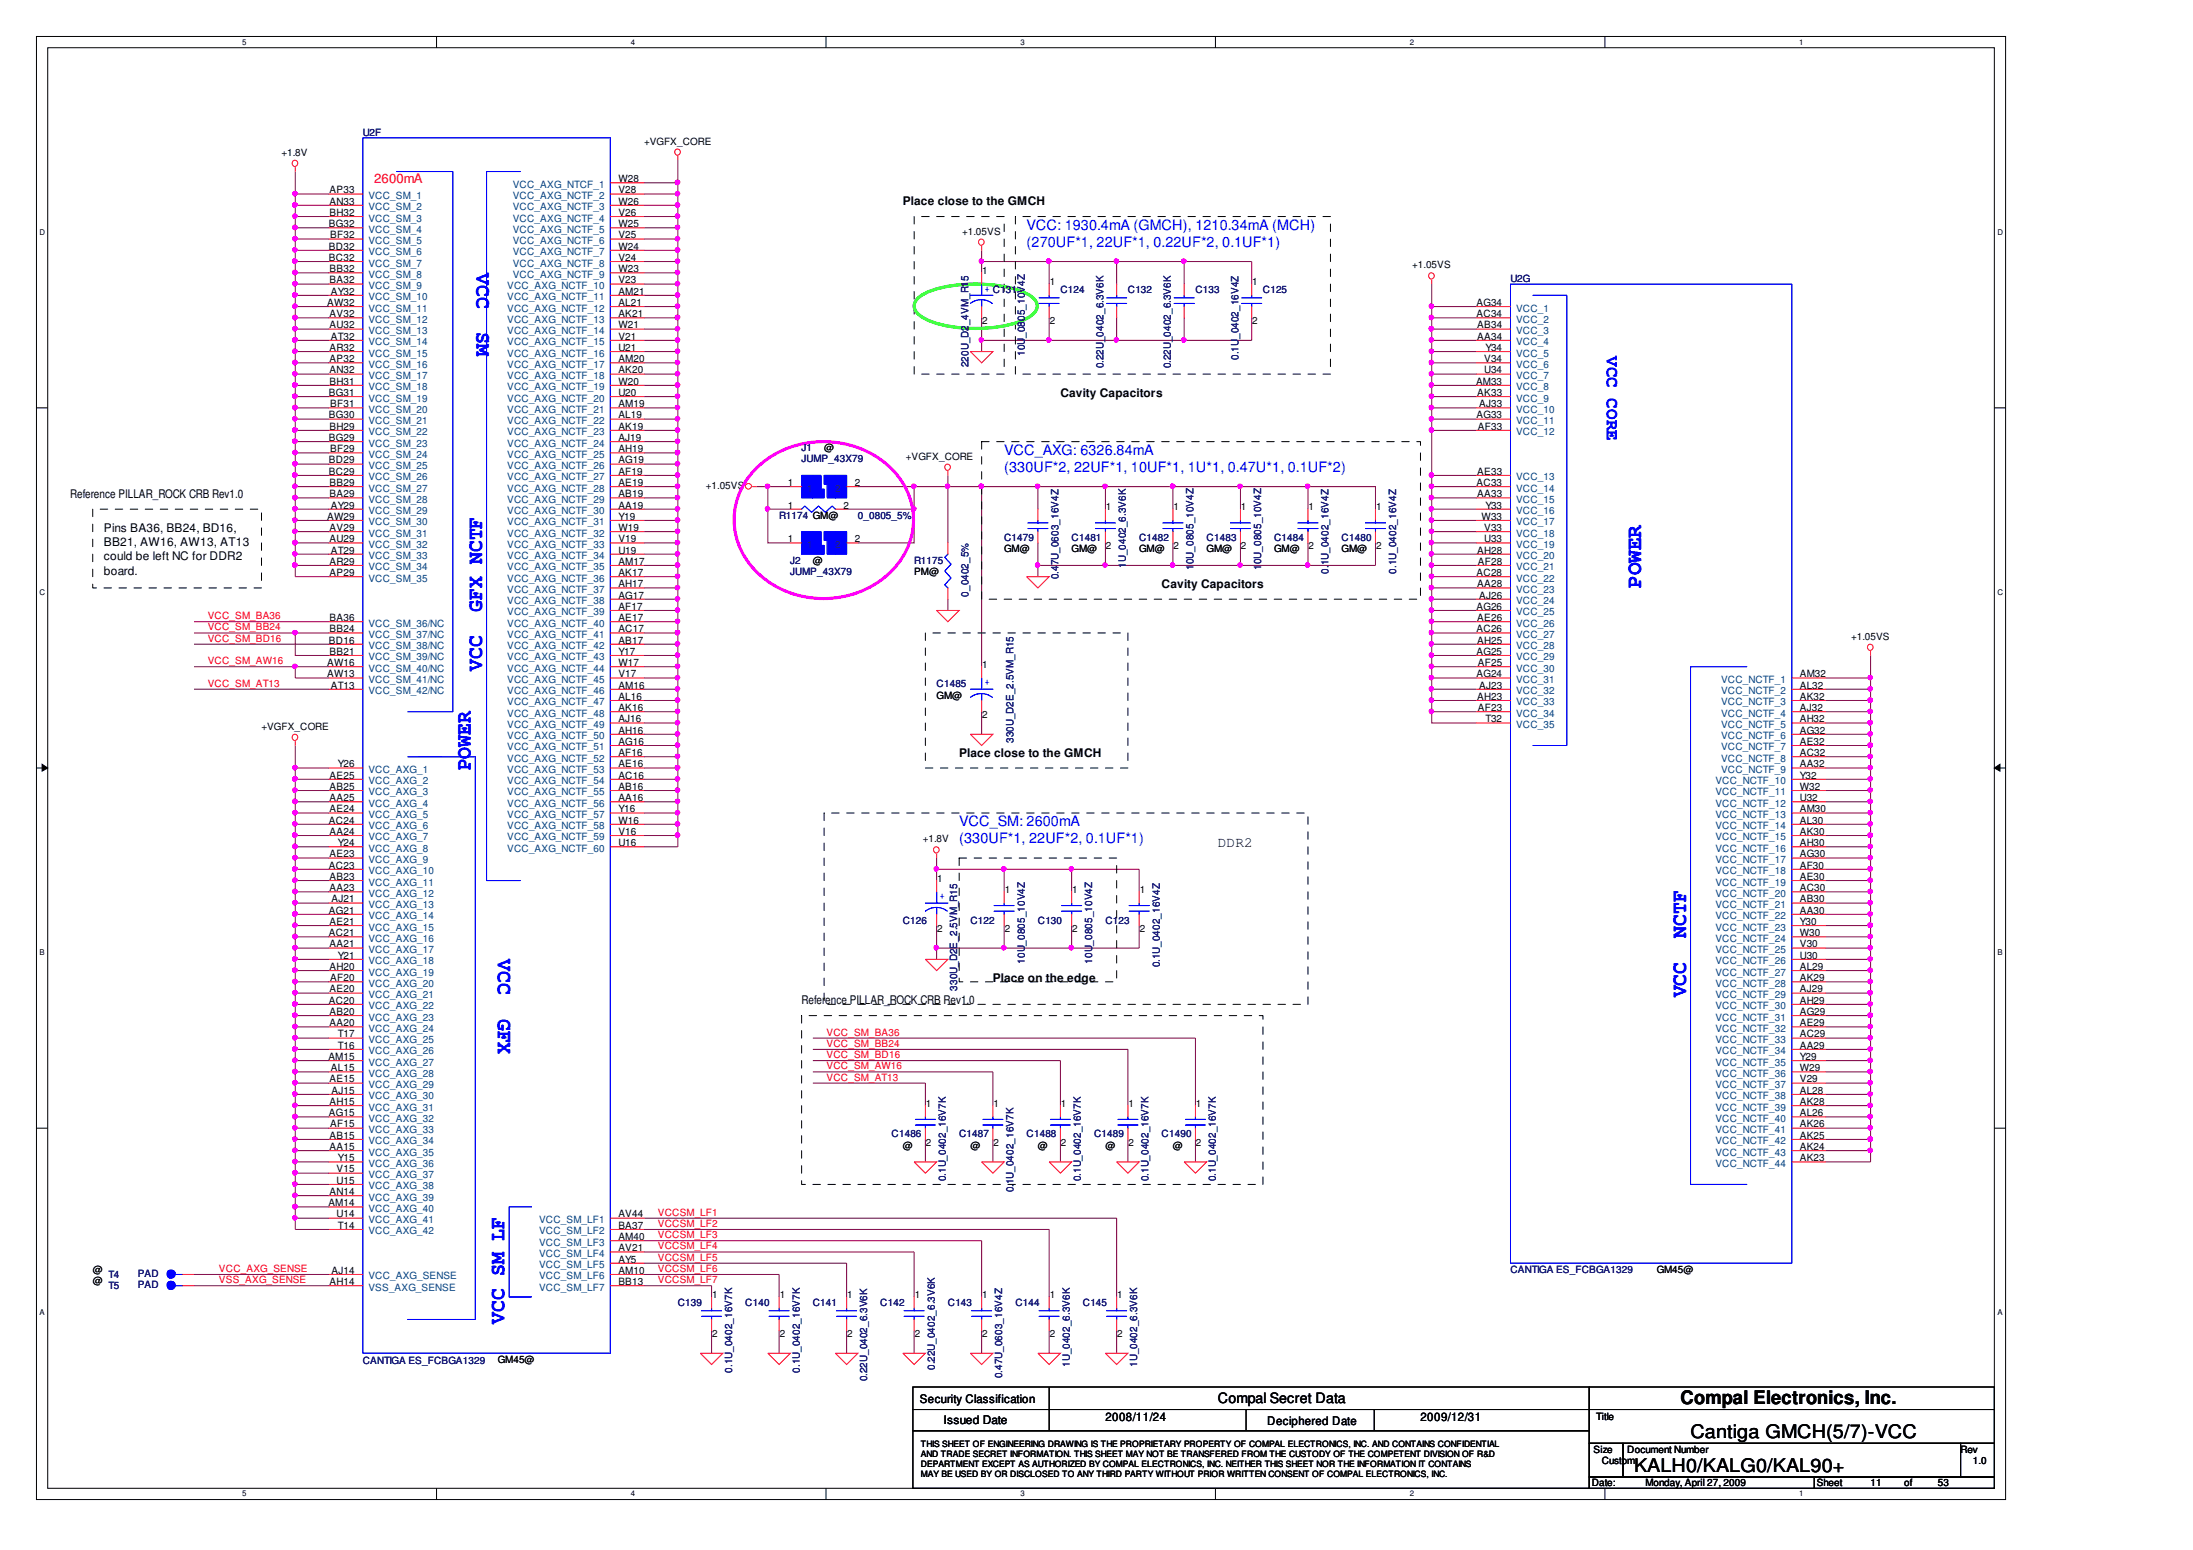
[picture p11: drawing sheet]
<svg xmlns="http://www.w3.org/2000/svg" width="297mm" height="210mm" viewBox="0 0 297 210" stroke-linecap="round" stroke-linejoin="round" font-family="sans-serif">
<defs><g id="words">
<g font-size="2.9" fill="#00f">
<text x="64.5" y="36.9" transform="rotate(90 64.5 36.9)">VCC</text>
<text x="64.5" y="45" transform="rotate(90 64.5 45)">SM</text>
<text x="65.3" y="82.8" transform="rotate(-90 65.3 82.8)">GFX NCTF</text>
<text x="222.3" y="79.6" transform="rotate(-90 222.3 79.6)">POWER</text>
<text x="65.3" y="90.9" transform="rotate(-90 65.3 90.9)">VCC</text>
<text x="63.8" y="104.3" transform="rotate(-90 63.8 104.3)">POWER</text>
<text x="67.4" y="129.9" transform="rotate(90 67.4 129.9)">VCC</text>
<text x="228.4" y="127" transform="rotate(-90 228.4 127)">NCTF</text>
<text x="67.4" y="138" transform="rotate(90 67.4 138)">GFX</text>
<text x="228.4" y="135.1" transform="rotate(-90 228.4 135.1)">VCC</text>
<text x="68.4" y="179.3" transform="rotate(-90 68.4 179.3)">VCC SM LF</text>
</g>
<g font-size="2.5">
<text x="227.6" y="190.2">Compal Electronics, Inc.</text>
<text x="229" y="194.8">Cantiga GMCH(5/7)-VCC</text>
<text x="221.3" y="199.3">KALH0/KALG0/KAL90+</text>
</g>
<text font-size="2.4" fill="#00f" x="217.6" y="48.2" transform="rotate(90 217.6 48.2)">VCC CORE</text>
<g font-size="1.9" fill="#00f">
<text x="139.1" y="31.1">VCC: 1930.4mA (GMCH), 1210.34mA (MCH)</text>
<text x="139.1" y="33.4">(270UF*1, 22UF*1, 0.22UF*2, 0.1UF*1)</text>
<text x="136" y="61.6">VCC_AXG: 6326.84mA</text>
<text x="136" y="63.9">(330UF*2, 22UF*1, 10UF*1, 1U*1, 0.47U*1, 0.1UF*2)</text>
<text x="129.9" y="111.9">VCC_SM: 2600mA</text>
<text x="129.9" y="114.2">(330UF*1, 22UF*2, 0.1UF*1)</text>
</g>
<g font-size="1.9">
<text x="165" y="114.8">DDR2</text>
<text x="165" y="190">Compal Secret Data</text>
</g>
<text font-size="1.8" fill="#f00" x="50.7" y="24.8">2600mA</text>
<g font-size="1.6">
<text x="122.3" y="27.8">Place close to the GMCH</text>
<text x="143.6" y="53.7">Cavity Capacitors</text>
<text x="9.5" y="67.4">Reference PILLAR_ROCK CRB Rev1.0</text>
<text x="14.1" y="72">Pins BA36, BB24, BD16,</text>
<text x="14.1" y="73.9">BB21, AW16, AW13, AT13</text>
<text x="14.1" y="75.9">could be left NC for DDR2</text>
<text x="14.1" y="77.8">board.</text>
<text x="157.3" y="79.6">Cavity Capacitors</text>
<text x="129.9" y="102.5">Place close to the GMCH</text>
<text x="108.6" y="136">Reference PILLAR_ROCK CRB Rev1.0</text>
<text x="134.5" y="133">Place on the edge</text>
<text x="124.6" y="189.9">Security Classification</text>
<text x="127.8" y="192.8">Issued Date</text>
<text x="149.7" y="192.4">2008/11/24</text>
<text x="171.6" y="193">Deciphered Date</text>
<text x="192.4" y="192.4">2009/12/31</text>
</g>
<g font-size="1.4">
<text x="38.1" y="21.1">+1.8V</text>
<text x="87.2" y="19.6">+VGFX_CORE</text>
<text x="44.6" y="26.2">AP33</text>
<text x="44.6" y="27.7">AN33</text>
<text x="44.6" y="29.2">BH32</text>
<text x="83.8" y="24.7">W28</text>
<text x="83.8" y="26.2">V28</text>
<text x="83.8" y="27.7">W26</text>
<text x="83.8" y="29.2">V26</text>
<text x="44.6" y="30.8">BG32</text>
<text x="44.6" y="33.8">BD32</text>
<text x="44.6" y="35.3">BC32</text>
<text x="44.7" y="32.3">BF32</text>
<text x="83.8" y="30.8">W25</text>
<text x="83.8" y="32.3">V25</text>
<text x="83.8" y="33.8">W24</text>
<text x="83.8" y="35.3">V24</text>
<text x="130.3" y="31.8">+1.05VS</text>
<text x="44.3" y="41.4">AW32</text>
<text x="44.6" y="36.9">BB32</text>
<text x="44.6" y="38.4">BA32</text>
<text x="44.8" y="39.9">AY32</text>
<text x="83.8" y="36.9">W23</text>
<text x="83.8" y="38.4">V23</text>
<text x="83.8" y="39.9">AM21</text>
<text x="83.8" y="41.4">AL21</text>
<text x="133" y="37.1">1</text>
<text x="142.2" y="38.6">1</text>
<text x="169.6" y="38.6">1</text>
<text x="191.3" y="36.4">+1.05VS</text>
<text x="200" y="41.4">AG34</text>
<text x="44.6" y="43">AV32</text>
<text x="44.6" y="44.5">AU32</text>
<text x="44.6" y="47.5">AR32</text>
<text x="44.8" y="46">AT32</text>
<text x="83.8" y="43">AK21</text>
<text x="83.8" y="44.5">W21</text>
<text x="83.8" y="46">V21</text>
<text x="83.8" y="47.5">U21</text>
<text x="133" y="43.9">2</text>
<text x="142.2" y="43.9">2</text>
<text x="169.6" y="43.9">2</text>
<text x="200" y="43">AC34</text>
<text x="200.1" y="44.5">AB34</text>
<text x="200.1" y="46">AA34</text>
<text x="201.2" y="47.5">Y34</text>
<text x="44.6" y="53.6">BG31</text>
<text x="44.6" y="49.1">AP32</text>
<text x="44.6" y="50.6">AN32</text>
<text x="44.6" y="52.1">BH31</text>
<text x="83.8" y="49.1">AM20</text>
<text x="83.8" y="50.6">AK20</text>
<text x="83.8" y="52.1">W20</text>
<text x="83.8" y="53.6">U20</text>
<text x="199.9" y="52.1">AM33</text>
<text x="200.1" y="53.6">AK33</text>
<text x="201" y="49.1">V34</text>
<text x="201" y="50.6">U34</text>
<text x="44.6" y="56.7">BG30</text>
<text x="44.6" y="59.7">BG29</text>
<text x="44.6" y="58.2">BH29</text>
<text x="44.7" y="55.1">BF31</text>
<text x="83.8" y="55.1">AM19</text>
<text x="83.8" y="56.7">AL19</text>
<text x="83.8" y="58.2">AK19</text>
<text x="83.8" y="59.7">AJ19</text>
<text x="200" y="56.7">AG33</text>
<text x="200.2" y="58.2">AF33</text>
<text x="200.4" y="55.1">AJ33</text>
<text x="44.6" y="62.8">BD29</text>
<text x="44.6" y="64.3">BC29</text>
<text x="44.6" y="65.8">BB29</text>
<text x="44.7" y="61.2">BF29</text>
<text x="83.8" y="61.2">AH19</text>
<text x="83.8" y="62.8">AG19</text>
<text x="83.8" y="64.3">AF19</text>
<text x="83.8" y="65.8">AE19</text>
<text x="106.7" y="65.8">1</text>
<text x="111.6" y="61.1">@</text>
<text x="115.8" y="65.8">2</text>
<text x="122.7" y="62.3">+VGFX_CORE</text>
<text x="200" y="65.8">AC33</text>
<text x="200.1" y="64.3">AE33</text>
<text x="44.3" y="70.4">AW29</text>
<text x="44.6" y="67.3">BA29</text>
<text x="44.6" y="71.9">AV29</text>
<text x="44.8" y="68.9">AY29</text>
<text x="83.8" y="67.3">AB19</text>
<text x="83.8" y="68.9">AA19</text>
<text x="83.8" y="70.4">Y19</text>
<text x="83.8" y="71.9">W19</text>
<text x="95.6" y="66.2">+1.05VS</text>
<text x="106.7" y="68.9">1</text>
<text x="114.2" y="68.9">2</text>
<text x="149.8" y="69.1">1</text>
<text x="158.9" y="69.1">1</text>
<text x="168.1" y="69.1">1</text>
<text x="177.2" y="69.1">1</text>
<text x="186.4" y="69.1">1</text>
<text x="200.1" y="67.3">AA33</text>
<text x="200.7" y="70.4">W33</text>
<text x="201" y="71.9">V33</text>
<text x="201.2" y="68.9">Y33</text>
<text x="44.6" y="73.4">AU29</text>
<text x="44.6" y="76.5">AR29</text>
<text x="44.8" y="75">AT29</text>
<text x="83.8" y="73.4">V19</text>
<text x="83.8" y="75">U19</text>
<text x="83.8" y="76.5">AM17</text>
<text x="106.7" y="73.4">1</text>
<text x="110.1" y="76.3">@</text>
<text x="115.8" y="73.4">2</text>
<text x="123.8" y="77.8">PM@</text>
<text x="136" y="74.8">GM@</text>
<text x="145.1" y="74.8">GM@</text>
<text x="149.8" y="74.4">2</text>
<text x="154.3" y="74.8">GM@</text>
<text x="158.9" y="74.4">2</text>
<text x="163.4" y="74.8">GM@</text>
<text x="168.1" y="74.4">2</text>
<text x="172.6" y="74.8">GM@</text>
<text x="177.2" y="74.4">2</text>
<text x="181.7" y="74.8">GM@</text>
<text x="186.4" y="74.4">2</text>
<text x="200.1" y="75">AH28</text>
<text x="200.2" y="76.5">AF28</text>
<text x="201" y="73.4">U33</text>
<text x="44.6" y="78">AP29</text>
<text x="83.8" y="78">AK17</text>
<text x="83.8" y="79.5">AH17</text>
<text x="83.8" y="81.1">AG17</text>
<text x="83.8" y="82.6">AF17</text>
<text x="200" y="78">AC28</text>
<text x="200" y="82.6">AG26</text>
<text x="200.1" y="79.5">AA28</text>
<text x="200.4" y="81.1">AJ26</text>
<text x="44.6" y="87.2">BD16</text>
<text x="44.6" y="84.1">BA36</text>
<text x="44.6" y="85.6">BB24</text>
<text x="44.6" y="88.7">BB21</text>
<text x="83.8" y="84.1">AE17</text>
<text x="83.8" y="85.6">AC17</text>
<text x="83.8" y="87.2">AB17</text>
<text x="83.8" y="88.7">Y17</text>
<text x="200" y="85.6">AC26</text>
<text x="200" y="88.7">AG25</text>
<text x="200.1" y="84.1">AE26</text>
<text x="200.1" y="87.2">AH25</text>
<text x="250.7" y="86.6">+1.05VS</text>
<text x="44.3" y="90.2">AW16</text>
<text x="44.3" y="91.7">AW13</text>
<text x="44.8" y="93.2">AT13</text>
<text x="83.8" y="90.2">W17</text>
<text x="83.8" y="91.7">V17</text>
<text x="83.8" y="93.2">AM16</text>
<text x="83.8" y="94.8">AL16</text>
<text x="126.9" y="94.6">GM@</text>
<text x="133" y="90.5">1</text>
<text x="200" y="91.7">AG24</text>
<text x="200.1" y="94.8">AH23</text>
<text x="200.2" y="90.2">AF25</text>
<text x="200.4" y="93.2">AJ23</text>
<text x="243.8" y="91.7">AM32</text>
<text x="243.8" y="93.2">AL32</text>
<text x="243.8" y="94.8">AK32</text>
<text x="35.4" y="98.8">+VGFX_CORE</text>
<text x="83.8" y="96.3">AK16</text>
<text x="83.8" y="97.8">AJ16</text>
<text x="83.8" y="99.3">AH16</text>
<text x="83.8" y="100.9">AG16</text>
<text x="133" y="97.2">2</text>
<text x="200.2" y="96.3">AF23</text>
<text x="201.2" y="97.8">T32</text>
<text x="243.8" y="96.3">AJ32</text>
<text x="243.8" y="97.8">AH32</text>
<text x="243.8" y="99.3">AG32</text>
<text x="243.8" y="100.9">AE32</text>
<text x="44.6" y="105.4">AE25</text>
<text x="44.6" y="107">AB25</text>
<text x="45.7" y="103.9">Y26</text>
<text x="83.8" y="102.4">AF16</text>
<text x="83.8" y="103.9">AE16</text>
<text x="83.8" y="105.4">AC16</text>
<text x="83.8" y="107">AB16</text>
<text x="243.8" y="102.4">AC32</text>
<text x="243.8" y="103.9">AA32</text>
<text x="243.8" y="105.4">Y32</text>
<text x="243.8" y="107">W32</text>
<text x="44.6" y="111.5">AC24</text>
<text x="44.6" y="108.5">AA25</text>
<text x="44.6" y="110">AE24</text>
<text x="44.6" y="113.1">AA24</text>
<text x="83.8" y="108.5">AA16</text>
<text x="83.8" y="110">Y16</text>
<text x="83.8" y="111.5">W16</text>
<text x="83.8" y="113.1">V16</text>
<text x="243.8" y="108.5">U32</text>
<text x="243.8" y="110">AM30</text>
<text x="243.8" y="111.5">AL30</text>
<text x="243.8" y="113.1">AK30</text>
<text x="44.6" y="117.6">AC23</text>
<text x="44.6" y="116.1">AE23</text>
<text x="44.6" y="119.2">AB23</text>
<text x="45.7" y="114.6">Y24</text>
<text x="83.8" y="114.6">U16</text>
<text x="125" y="114.1">+1.8V</text>
<text x="126.9" y="119.4">1</text>
<text x="243.8" y="114.6">AH30</text>
<text x="243.8" y="116.1">AG30</text>
<text x="243.8" y="117.6">AF30</text>
<text x="243.8" y="119.2">AE30</text>
<text x="44.6" y="123.7">AG21</text>
<text x="44.6" y="120.7">AA23</text>
<text x="44.6" y="125.3">AE21</text>
<text x="44.9" y="122.2">AJ21</text>
<text x="136.1" y="120.9">1</text>
<text x="145.2" y="120.9">1</text>
<text x="154.4" y="120.9">1</text>
<text x="243.8" y="120.7">AC30</text>
<text x="243.8" y="122.2">AB30</text>
<text x="243.8" y="123.7">AA30</text>
<text x="243.8" y="125.3">Y30</text>
<text x="44.6" y="126.8">AC21</text>
<text x="44.6" y="128.3">AA21</text>
<text x="44.6" y="131.3">AH20</text>
<text x="45.7" y="129.8">Y21</text>
<text x="126.9" y="126.2">2</text>
<text x="136.1" y="126.2">2</text>
<text x="145.2" y="126.2">2</text>
<text x="154.4" y="126.2">2</text>
<text x="243.8" y="126.8">W30</text>
<text x="243.8" y="128.3">V30</text>
<text x="243.8" y="129.8">U30</text>
<text x="243.8" y="131.3">AL29</text>
<text x="44.6" y="135.9">AC20</text>
<text x="44.6" y="134.4">AE20</text>
<text x="44.6" y="137.4">AB20</text>
<text x="44.7" y="132.9">AF20</text>
<text x="243.8" y="132.9">AK29</text>
<text x="243.8" y="134.4">AJ29</text>
<text x="243.8" y="135.9">AH29</text>
<text x="243.8" y="137.4">AG29</text>
<text x="44.5" y="143.5">AM15</text>
<text x="44.6" y="139">AA20</text>
<text x="45.7" y="140.5">T17</text>
<text x="45.7" y="142">T16</text>
<text x="243.8" y="139">AE29</text>
<text x="243.8" y="140.5">AC29</text>
<text x="243.8" y="142">AA29</text>
<text x="243.8" y="143.5">Y29</text>
<text x="44.6" y="146.6">AE15</text>
<text x="44.6" y="149.6">AH15</text>
<text x="44.8" y="145.1">AL15</text>
<text x="44.9" y="148.1">AJ15</text>
<text x="125.4" y="149.9">1</text>
<text x="134.6" y="149.9">1</text>
<text x="143.7" y="149.9">1</text>
<text x="152.9" y="149.9">1</text>
<text x="162" y="149.9">1</text>
<text x="243.8" y="145.1">W29</text>
<text x="243.8" y="146.6">V29</text>
<text x="243.8" y="148.1">AL28</text>
<text x="243.8" y="149.6">AK28</text>
<text x="44.6" y="151.2">AG15</text>
<text x="44.6" y="154.2">AB15</text>
<text x="44.6" y="155.7">AA15</text>
<text x="44.7" y="152.7">AF15</text>
<text x="122.3" y="155.6">@</text>
<text x="125.4" y="155.1">2</text>
<text x="131.4" y="155.6">@</text>
<text x="134.6" y="155.1">2</text>
<text x="140.6" y="155.6">@</text>
<text x="143.7" y="155.1">2</text>
<text x="149.7" y="155.6">@</text>
<text x="152.9" y="155.1">2</text>
<text x="158.9" y="155.6">@</text>
<text x="162" y="155.1">2</text>
<text x="243.8" y="151.2">AL26</text>
<text x="243.8" y="152.7">AK26</text>
<text x="243.8" y="154.2">AK25</text>
<text x="243.8" y="155.7">AK24</text>
<text x="44.6" y="161.8">AN14</text>
<text x="45.6" y="158.8">V15</text>
<text x="45.6" y="160.3">U15</text>
<text x="45.7" y="157.3">Y15</text>
<text x="243.8" y="157.3">AK23</text>
<text x="44.5" y="163.4">AM14</text>
<text x="45.6" y="164.9">U14</text>
<text x="45.7" y="166.4">T14</text>
<text x="83.8" y="164.9">AV44</text>
<text x="83.8" y="166.4">BA37</text>
<text x="83.8" y="167.9">AM40</text>
<text x="12.6" y="172.3">@</text>
<text x="12.6" y="173.8">@</text>
<text x="44.9" y="172.5">AJ14</text>
<text x="83.8" y="169.4">AV21</text>
<text x="83.8" y="171">AY5</text>
<text x="83.8" y="172.5">AM10</text>
<text x="224.4" y="172.3">GM45@</text>
<text x="44.6" y="174">AH14</text>
<text x="83.8" y="174">BB13</text>
<text x="96.5" y="175.8">1</text>
<text x="105.6" y="175.8">1</text>
<text x="114.8" y="175.8">1</text>
<text x="123.9" y="175.8">1</text>
<text x="133" y="175.8">1</text>
<text x="142.2" y="175.8">1</text>
<text x="151.3" y="175.8">1</text>
<text x="67.4" y="184.5">GM45@</text>
<text x="96.5" y="181">2</text>
<text x="105.6" y="181">2</text>
<text x="114.8" y="181">2</text>
<text x="123.9" y="181">2</text>
<text x="133" y="181">2</text>
<text x="142.2" y="181">2</text>
<text x="151.3" y="181">2</text>
<text x="215.8" y="196.7">Size</text>
<text x="216.2" y="192.3">Title</text>
<text x="220.4" y="196.7">Document Number</text>
<text x="265.5" y="196.7">Rev</text>
<text x="215.6" y="201.3">Date:</text>
<text x="216.9" y="198.2">Custom</text>
<text x="222.9" y="201.3">Monday, April 27, 2009</text>
<text x="246.1" y="201.3">Sheet</text>
<text x="253.4" y="201.3">11</text>
<text x="257.9" y="201.3">of</text>
<text x="262.5" y="201.3">53</text>
<text x="267.2" y="198.2">1.0</text>
</g>
<g font-size="1.4" fill="#00007f">
<text x="49.1" y="18.4">U2F</text>
<text x="143.6" y="39.7">C124</text>
<text x="152.8" y="39.7">C132</text>
<text x="161.9" y="39.7">C133</text>
<text x="171.1" y="39.7">C125</text>
<text x="204.6" y="38.2">U2G</text>
<text x="131.2" y="49.7" transform="rotate(-90 131.2 49.7)">220U_D2_4VM_R15</text>
<text x="138.8" y="48.2" transform="rotate(-90 138.8 48.2)">10U_0805_10V4Z</text>
<text x="149.5" y="49.9" transform="rotate(-90 149.5 49.9)">0.22U_0402_6.3V6K</text>
<text x="158.6" y="49.9" transform="rotate(-90 158.6 49.9)">0.22U_0402_6.3V6K</text>
<text x="167.8" y="48.7" transform="rotate(-90 167.8 48.7)">0.1U_0402_16V4Z</text>
<text x="108.6" y="61.1">J1</text>
<text x="108.6" y="62.6">JUMP_43X79</text>
<text x="105.5" y="70.2">R1174 GM@</text>
<text x="116.2" y="70.2">0_0805_5%</text>
<text x="107" y="76.3">J2</text>
<text x="107" y="77.8">JUMP_43X79</text>
<text x="123.8" y="76.3">R1175</text>
<text x="136" y="73.3">C1479</text>
<text x="145.1" y="73.3">C1481</text>
<text x="152.5" y="76.9" transform="rotate(-90 152.5 76.9)">1U_0402_6.3V6K</text>
<text x="154.3" y="73.3">C1482</text>
<text x="161.7" y="77.2" transform="rotate(-90 161.7 77.2)">10U_0805_10V4Z</text>
<text x="163.4" y="73.3">C1483</text>
<text x="170.8" y="77.2" transform="rotate(-90 170.8 77.2)">10U_0805_10V4Z</text>
<text x="172.6" y="73.3">C1484</text>
<text x="179.9" y="77.7" transform="rotate(-90 179.9 77.7)">0.1U_0402_16V4Z</text>
<text x="181.7" y="73.3">C1480</text>
<text x="189.1" y="77.7" transform="rotate(-90 189.1 77.7)">0.1U_0402_16V4Z</text>
<text x="131.2" y="80.8" transform="rotate(-90 131.2 80.8)">0_0402_5%</text>
<text x="143.4" y="78.4" transform="rotate(-90 143.4 78.4)">0.47U_0603_16V4Z</text>
<text x="126.9" y="93.1">C1485</text>
<text x="137.3" y="100.6" transform="rotate(-90 137.3 100.6)">330U_D2E_2.5VM_R15</text>
<text x="122.3" y="125.1">C126</text>
<text x="131.4" y="125.1">C122</text>
<text x="140.6" y="125.1">C130</text>
<text x="149.7" y="125.1">C123</text>
<text x="138.8" y="130.5" transform="rotate(-90 138.8 130.5)">10U_0805_10V4Z</text>
<text x="147.9" y="130.5" transform="rotate(-90 147.9 130.5)">10U_0805_10V4Z</text>
<text x="157.1" y="131" transform="rotate(-90 157.1 131)">0.1U_0402_16V4Z</text>
<text x="129.7" y="134.1" transform="rotate(-90 129.7 134.1)">330U_D2E_2.5VM_R15</text>
<text x="120.8" y="154">C1486</text>
<text x="129.9" y="154">C1487</text>
<text x="139.1" y="154">C1488</text>
<text x="148.2" y="154">C1489</text>
<text x="157.3" y="154">C1490</text>
<text x="128.1" y="160" transform="rotate(-90 128.1 160)">0.1U_0402_16V7K</text>
<text x="137.3" y="161.5" transform="rotate(-90 137.3 161.5)">0.1U_0402_16V7K</text>
<text x="146.4" y="160" transform="rotate(-90 146.4 160)">0.1U_0402_16V7K</text>
<text x="155.6" y="160" transform="rotate(-90 155.6 160)">0.1U_0402_16V7K</text>
<text x="164.7" y="160" transform="rotate(-90 164.7 160)">0.1U_0402_16V7K</text>
<text x="14.7" y="173.1">T4</text>
<text x="18.7" y="172.9">PAD</text>
<text x="204.6" y="172.3">CANTIGA ES_FCBGA1329</text>
<text x="14.7" y="174.6">T5</text>
<text x="18.7" y="174.4">PAD</text>
<text x="91.8" y="176.9">C139</text>
<text x="101" y="176.9">C140</text>
<text x="110.1" y="176.9">C141</text>
<text x="119.2" y="176.9">C142</text>
<text x="128.4" y="176.9">C143</text>
<text x="137.5" y="176.9">C144</text>
<text x="146.7" y="176.9">C145</text>
<text x="49.1" y="184.7">CANTIGA ES_FCBGA1329</text>
<text x="99.2" y="185.9" transform="rotate(-90 99.2 185.9)">0.1U_0402_16V7K</text>
<text x="108.3" y="185.9" transform="rotate(-90 108.3 185.9)">0.1U_0402_16V7K</text>
<text x="126.6" y="185.5" transform="rotate(-90 126.6 185.5)">0.22U_0402_6.3V6K</text>
<text x="144.9" y="185.1" transform="rotate(-90 144.9 185.1)">1U_0402_6.3V6K</text>
<text x="154" y="185.1" transform="rotate(-90 154 185.1)">1U_0402_6.3V6K</text>
<text x="117.5" y="187.1" transform="rotate(-90 117.5 187.1)">0.22U_0402_6.3V6K</text>
<text x="135.7" y="186.6" transform="rotate(-90 135.7 186.6)">0.47U_0603_16V4Z</text>
</g>
<g font-size="1.4" fill="#003f7f">
<text x="49.9" y="27">VCC_SM_1</text>
<text x="49.9" y="28.5">VCC_SM_2</text>
<text x="69.5" y="25.4">VCC_AXG_NTCF_1</text>
<text x="69.5" y="27">VCC_AXG_NCTF_2</text>
<text x="69.5" y="28.5">VCC_AXG_NCTF_3</text>
<text x="49.9" y="30">VCC_SM_3</text>
<text x="49.9" y="31.5">VCC_SM_4</text>
<text x="49.9" y="33">VCC_SM_5</text>
<text x="49.9" y="34.6">VCC_SM_6</text>
<text x="69.5" y="30">VCC_AXG_NCTF_4</text>
<text x="69.5" y="31.5">VCC_AXG_NCTF_5</text>
<text x="69.5" y="33">VCC_AXG_NCTF_6</text>
<text x="69.5" y="34.6">VCC_AXG_NCTF_7</text>
<text x="49.9" y="36.1">VCC_SM_7</text>
<text x="49.9" y="37.6">VCC_SM_8</text>
<text x="49.9" y="39.1">VCC_SM_9</text>
<text x="49.9" y="40.7">VCC_SM_10</text>
<text x="68.7" y="39.1">VCC_AXG_NCTF_10</text>
<text x="68.7" y="40.7">VCC_AXG_NCTF_11</text>
<text x="69.5" y="36.1">VCC_AXG_NCTF_8</text>
<text x="69.5" y="37.6">VCC_AXG_NCTF_9</text>
<text x="49.9" y="42.2">VCC_SM_11</text>
<text x="49.9" y="43.7">VCC_SM_12</text>
<text x="49.9" y="45.2">VCC_SM_13</text>
<text x="49.9" y="46.8">VCC_SM_14</text>
<text x="68.7" y="42.2">VCC_AXG_NCTF_12</text>
<text x="68.7" y="43.7">VCC_AXG_NCTF_13</text>
<text x="68.7" y="45.2">VCC_AXG_NCTF_14</text>
<text x="68.7" y="46.8">VCC_AXG_NCTF_15</text>
<text x="205.3" y="42.2">VCC_1</text>
<text x="205.3" y="43.7">VCC_2</text>
<text x="205.3" y="45.2">VCC_3</text>
<text x="205.3" y="46.8">VCC_4</text>
<text x="49.9" y="48.3">VCC_SM_15</text>
<text x="49.9" y="49.8">VCC_SM_16</text>
<text x="49.9" y="51.3">VCC_SM_17</text>
<text x="49.9" y="52.9">VCC_SM_18</text>
<text x="68.7" y="48.3">VCC_AXG_NCTF_16</text>
<text x="68.7" y="49.8">VCC_AXG_NCTF_17</text>
<text x="68.7" y="51.3">VCC_AXG_NCTF_18</text>
<text x="68.7" y="52.9">VCC_AXG_NCTF_19</text>
<text x="205.3" y="48.3">VCC_5</text>
<text x="205.3" y="49.8">VCC_6</text>
<text x="205.3" y="51.3">VCC_7</text>
<text x="205.3" y="52.9">VCC_8</text>
<text x="49.9" y="54.4">VCC_SM_19</text>
<text x="49.9" y="55.9">VCC_SM_20</text>
<text x="49.9" y="57.4">VCC_SM_21</text>
<text x="49.9" y="59">VCC_SM_22</text>
<text x="68.7" y="54.4">VCC_AXG_NCTF_20</text>
<text x="68.7" y="55.9">VCC_AXG_NCTF_21</text>
<text x="68.7" y="57.4">VCC_AXG_NCTF_22</text>
<text x="68.7" y="59">VCC_AXG_NCTF_23</text>
<text x="205.3" y="54.4">VCC_9</text>
<text x="205.3" y="55.9">VCC_10</text>
<text x="205.3" y="57.4">VCC_11</text>
<text x="205.3" y="59">VCC_12</text>
<text x="49.9" y="60.5">VCC_SM_23</text>
<text x="49.9" y="62">VCC_SM_24</text>
<text x="49.9" y="63.5">VCC_SM_25</text>
<text x="49.9" y="65.1">VCC_SM_26</text>
<text x="68.7" y="60.5">VCC_AXG_NCTF_24</text>
<text x="68.7" y="62">VCC_AXG_NCTF_25</text>
<text x="68.7" y="63.5">VCC_AXG_NCTF_26</text>
<text x="68.7" y="65.1">VCC_AXG_NCTF_27</text>
<text x="205.3" y="65.1">VCC_13</text>
<text x="49.9" y="66.6">VCC_SM_27</text>
<text x="49.9" y="68.1">VCC_SM_28</text>
<text x="49.9" y="69.6">VCC_SM_29</text>
<text x="49.9" y="71.1">VCC_SM_30</text>
<text x="68.7" y="66.6">VCC_AXG_NCTF_28</text>
<text x="68.7" y="68.1">VCC_AXG_NCTF_29</text>
<text x="68.7" y="69.6">VCC_AXG_NCTF_30</text>
<text x="68.7" y="71.1">VCC_AXG_NCTF_31</text>
<text x="109.3" y="66.6">1</text>
<text x="113.1" y="66.6">2</text>
<text x="205.3" y="66.6">VCC_14</text>
<text x="205.3" y="68.1">VCC_15</text>
<text x="205.3" y="69.6">VCC_16</text>
<text x="205.3" y="71.1">VCC_17</text>
<text x="49.9" y="72.7">VCC_SM_31</text>
<text x="49.9" y="74.2">VCC_SM_32</text>
<text x="49.9" y="75.7">VCC_SM_33</text>
<text x="49.9" y="77.2">VCC_SM_34</text>
<text x="68.7" y="72.7">VCC_AXG_NCTF_32</text>
<text x="68.7" y="74.2">VCC_AXG_NCTF_33</text>
<text x="68.7" y="75.7">VCC_AXG_NCTF_34</text>
<text x="68.7" y="77.2">VCC_AXG_NCTF_35</text>
<text x="109.3" y="74.2">1</text>
<text x="113.1" y="74.2">2</text>
<text x="205.3" y="72.7">VCC_18</text>
<text x="205.3" y="74.2">VCC_19</text>
<text x="205.3" y="75.7">VCC_20</text>
<text x="205.3" y="77.2">VCC_21</text>
<text x="49.9" y="78.8">VCC_SM_35</text>
<text x="68.7" y="78.8">VCC_AXG_NCTF_36</text>
<text x="68.7" y="80.3">VCC_AXG_NCTF_37</text>
<text x="68.7" y="81.8">VCC_AXG_NCTF_38</text>
<text x="68.7" y="83.3">VCC_AXG_NCTF_39</text>
<text x="205.3" y="78.8">VCC_22</text>
<text x="205.3" y="80.3">VCC_23</text>
<text x="205.3" y="81.8">VCC_24</text>
<text x="205.3" y="83.3">VCC_25</text>
<text x="49.9" y="84.9">VCC_SM_36/NC</text>
<text x="49.9" y="86.4">VCC_SM_37/NC</text>
<text x="49.9" y="87.9">VCC_SM_38/NC</text>
<text x="49.9" y="89.4">VCC_SM_39/NC</text>
<text x="68.7" y="84.9">VCC_AXG_NCTF_40</text>
<text x="68.7" y="86.4">VCC_AXG_NCTF_41</text>
<text x="68.7" y="87.9">VCC_AXG_NCTF_42</text>
<text x="68.7" y="89.4">VCC_AXG_NCTF_43</text>
<text x="205.3" y="84.9">VCC_26</text>
<text x="205.3" y="86.4">VCC_27</text>
<text x="205.3" y="87.9">VCC_28</text>
<text x="205.3" y="89.4">VCC_29</text>
<text x="49.9" y="91">VCC_SM_40/NC</text>
<text x="49.9" y="92.5">VCC_SM_41/NC</text>
<text x="49.9" y="94">VCC_SM_42/NC</text>
<text x="68.7" y="91">VCC_AXG_NCTF_44</text>
<text x="68.7" y="92.5">VCC_AXG_NCTF_45</text>
<text x="68.7" y="94">VCC_AXG_NCTF_46</text>
<text x="68.7" y="95.5">VCC_AXG_NCTF_47</text>
<text x="205.3" y="91">VCC_30</text>
<text x="205.3" y="92.5">VCC_31</text>
<text x="205.3" y="94">VCC_32</text>
<text x="205.3" y="95.5">VCC_33</text>
<text x="233.1" y="92.5">VCC_NCTF_1</text>
<text x="233.1" y="94">VCC_NCTF_2</text>
<text x="233.1" y="95.5">VCC_NCTF_3</text>
<text x="68.7" y="97.1">VCC_AXG_NCTF_48</text>
<text x="68.7" y="98.6">VCC_AXG_NCTF_49</text>
<text x="68.7" y="100.1">VCC_AXG_NCTF_50</text>
<text x="68.7" y="101.6">VCC_AXG_NCTF_51</text>
<text x="205.3" y="97.1">VCC_34</text>
<text x="205.3" y="98.6">VCC_35</text>
<text x="233.1" y="97.1">VCC_NCTF_4</text>
<text x="233.1" y="98.6">VCC_NCTF_5</text>
<text x="233.1" y="100.1">VCC_NCTF_6</text>
<text x="233.1" y="101.6">VCC_NCTF_7</text>
<text x="49.9" y="104.7">VCC_AXG_1</text>
<text x="49.9" y="106.2">VCC_AXG_2</text>
<text x="49.9" y="107.7">VCC_AXG_3</text>
<text x="68.7" y="103.2">VCC_AXG_NCTF_52</text>
<text x="68.7" y="104.7">VCC_AXG_NCTF_53</text>
<text x="68.7" y="106.2">VCC_AXG_NCTF_54</text>
<text x="68.7" y="107.7">VCC_AXG_NCTF_55</text>
<text x="232.4" y="106.2">VCC_NCTF_10</text>
<text x="232.4" y="107.7">VCC_NCTF_11</text>
<text x="233.1" y="103.2">VCC_NCTF_8</text>
<text x="233.1" y="104.7">VCC_NCTF_9</text>
<text x="49.9" y="109.2">VCC_AXG_4</text>
<text x="49.9" y="110.8">VCC_AXG_5</text>
<text x="49.9" y="112.3">VCC_AXG_6</text>
<text x="49.9" y="113.8">VCC_AXG_7</text>
<text x="68.7" y="109.2">VCC_AXG_NCTF_56</text>
<text x="68.7" y="110.8">VCC_AXG_NCTF_57</text>
<text x="68.7" y="112.3">VCC_AXG_NCTF_58</text>
<text x="68.7" y="113.8">VCC_AXG_NCTF_59</text>
<text x="232.4" y="109.2">VCC_NCTF_12</text>
<text x="232.4" y="110.8">VCC_NCTF_13</text>
<text x="232.4" y="112.3">VCC_NCTF_14</text>
<text x="232.4" y="113.8">VCC_NCTF_15</text>
<text x="49.9" y="115.3">VCC_AXG_8</text>
<text x="49.9" y="116.9">VCC_AXG_9</text>
<text x="49.9" y="118.4">VCC_AXG_10</text>
<text x="49.9" y="119.9">VCC_AXG_11</text>
<text x="68.7" y="115.3">VCC_AXG_NCTF_60</text>
<text x="232.4" y="115.3">VCC_NCTF_16</text>
<text x="232.4" y="116.9">VCC_NCTF_17</text>
<text x="232.4" y="118.4">VCC_NCTF_18</text>
<text x="232.4" y="119.9">VCC_NCTF_19</text>
<text x="49.9" y="121.4">VCC_AXG_12</text>
<text x="49.9" y="123">VCC_AXG_13</text>
<text x="49.9" y="124.5">VCC_AXG_14</text>
<text x="232.4" y="121.4">VCC_NCTF_20</text>
<text x="232.4" y="123">VCC_NCTF_21</text>
<text x="232.4" y="124.5">VCC_NCTF_22</text>
<text x="49.9" y="126">VCC_AXG_15</text>
<text x="49.9" y="127.5">VCC_AXG_16</text>
<text x="49.9" y="129.1">VCC_AXG_17</text>
<text x="49.9" y="130.6">VCC_AXG_18</text>
<text x="232.4" y="126">VCC_NCTF_23</text>
<text x="232.4" y="127.5">VCC_NCTF_24</text>
<text x="232.4" y="129.1">VCC_NCTF_25</text>
<text x="232.4" y="130.6">VCC_NCTF_26</text>
<text x="49.9" y="132.1">VCC_AXG_19</text>
<text x="49.9" y="133.6">VCC_AXG_20</text>
<text x="49.9" y="135.2">VCC_AXG_21</text>
<text x="49.9" y="136.7">VCC_AXG_22</text>
<text x="232.4" y="132.1">VCC_NCTF_27</text>
<text x="232.4" y="133.6">VCC_NCTF_28</text>
<text x="232.4" y="135.2">VCC_NCTF_29</text>
<text x="232.4" y="136.7">VCC_NCTF_30</text>
<text x="49.9" y="138.2">VCC_AXG_23</text>
<text x="49.9" y="139.7">VCC_AXG_24</text>
<text x="49.9" y="141.3">VCC_AXG_25</text>
<text x="49.9" y="142.8">VCC_AXG_26</text>
<text x="232.4" y="138.2">VCC_NCTF_31</text>
<text x="232.4" y="139.7">VCC_NCTF_32</text>
<text x="232.4" y="141.3">VCC_NCTF_33</text>
<text x="232.4" y="142.8">VCC_NCTF_34</text>
<text x="49.9" y="144.3">VCC_AXG_27</text>
<text x="49.9" y="145.8">VCC_AXG_28</text>
<text x="49.9" y="147.3">VCC_AXG_29</text>
<text x="49.9" y="148.9">VCC_AXG_30</text>
<text x="232.4" y="144.3">VCC_NCTF_35</text>
<text x="232.4" y="145.8">VCC_NCTF_36</text>
<text x="232.4" y="147.3">VCC_NCTF_37</text>
<text x="232.4" y="148.9">VCC_NCTF_38</text>
<text x="49.9" y="150.4">VCC_AXG_31</text>
<text x="49.9" y="151.9">VCC_AXG_32</text>
<text x="49.9" y="153.4">VCC_AXG_33</text>
<text x="49.9" y="155">VCC_AXG_34</text>
<text x="232.4" y="150.4">VCC_NCTF_39</text>
<text x="232.4" y="151.9">VCC_NCTF_40</text>
<text x="232.4" y="153.4">VCC_NCTF_41</text>
<text x="232.4" y="155">VCC_NCTF_42</text>
<text x="49.9" y="156.5">VCC_AXG_35</text>
<text x="49.9" y="158">VCC_AXG_36</text>
<text x="49.9" y="159.5">VCC_AXG_37</text>
<text x="49.9" y="161.1">VCC_AXG_38</text>
<text x="232.4" y="156.5">VCC_NCTF_43</text>
<text x="232.4" y="158">VCC_NCTF_44</text>
<text x="49.9" y="162.6">VCC_AXG_39</text>
<text x="49.9" y="164.1">VCC_AXG_40</text>
<text x="49.9" y="165.6">VCC_AXG_41</text>
<text x="49.9" y="167.2">VCC_AXG_42</text>
<text x="73" y="165.6">VCC_SM_LF1</text>
<text x="73" y="167.2">VCC_SM_LF2</text>
<text x="49.9" y="173.3">VCC_AXG_SENSE</text>
<text x="73" y="168.7">VCC_SM_LF3</text>
<text x="73" y="170.2">VCC_SM_LF4</text>
<text x="73" y="171.7">VCC_SM_LF5</text>
<text x="73" y="173.3">VCC_SM_LF6</text>
<text x="49.9" y="174.8">VSS_AXG_SENSE</text>
<text x="73" y="174.8">VCC_SM_LF7</text>
</g>
<g font-size="1.4" fill="#00f">
<text x="133.4" y="39.5">+ C131</text>
<text x="133.4" y="92.8">+</text>
<text x="127.3" y="121.8">+</text>
</g>
<g font-size="1.4" fill="#f00">
<text x="28.1" y="83.8">VCC_SM_BA36</text>
<text x="28.1" y="86.9">VCC_SM_BD16</text>
<text x="28.1" y="85.4">VCC_SM_BB24</text>
<text x="28.1" y="89.9">VCC_SM_AW16</text>
<text x="28.1" y="93">VCC_SM_AT13</text>
<text x="112" y="141.8">VCC_SM_BB24</text>
<text x="112" y="143.3">VCC_SM_BD16</text>
<text x="112" y="140.2">VCC_SM_BA36</text>
<text x="112" y="144.8">VCC_SM_AW16</text>
<text x="112" y="146.3">VCC_SM_AT13</text>
<text x="89.1" y="166.1">VCCSM_LF2</text>
<text x="89.1" y="167.7">VCCSM_LF3</text>
<text x="89.1" y="164.6">VCCSM_LF1</text>
<text x="29.7" y="172.2">VCC_AXG_SENSE</text>
<text x="29.7" y="173.8">VSS_AXG_SENSE</text>
<text x="89.1" y="169.2">VCCSM_LF4</text>
<text x="89.1" y="173.8">VCCSM_LF7</text>
<text x="89.1" y="170.7">VCCSM_LF5</text>
<text x="89.1" y="172.2">VCCSM_LF6</text>
</g>
<g font-size="1.2">
<text x="124.7" y="195.9">THIS SHEET OF ENGINEERING DRAWING IS THE PROPRIETARY PROPERTY OF COMPAL ELECTRONICS, INC. AND CONTAINS CONFIDENTIAL</text>
<text x="124.7" y="197.3">AND TRADE SECRET INFORMATION. THIS SHEET MAY NOT BE TRANSFERED FROM THE CUSTODY OF THE COMPETENT DIVISION OF R&amp;D</text>
<text x="124.7" y="198.7">DEPARTMENT EXCEPT AS AUTHORIZED BY COMPAL ELECTRONICS, INC. NEITHER THIS SHEET NOR THE INFORMATION IT CONTAINS</text>
<text x="124.7" y="200">MAY BE USED BY OR DISCLOSED TO ANY THIRD PARTY WITHOUT PRIOR WRITTEN CONSENT OF COMPAL ELECTRONICS, INC.</text>
</g>
<g font-size="1.1">
<text x="32.8" y="6">5</text>
<text x="85.5" y="6">4</text>
<text x="138.2" y="6">3</text>
<text x="191" y="6">2</text>
<text x="243.7" y="6">1</text>
<text x="5.4" y="31.8">D</text>
<text x="270.5" y="31.8">D</text>
<text x="5.4" y="80.5">C</text>
<text x="270.5" y="80.5">C</text>
<text x="5.4" y="129.3">B</text>
<text x="270.5" y="129.3">B</text>
<text x="5.4" y="178.1">A</text>
<text x="270.5" y="178.1">A</text>
<text x="32.8" y="202.6">5</text>
<text x="85.5" y="202.6">4</text>
<text x="138.2" y="202.6">3</text>
<text x="191" y="202.6">2</text>
<text x="243.7" y="202.6">1</text>
</g>
</g></defs>
<path d="M4.9 4.9h266.8v198.2h-266.8zM6.5 6.5h263.6v195h-263.6z" fill="none" stroke="#000" stroke-width=".14"/>
<g fill="#fff">
<path d="M32.8 5.1h.5v1.2h-.5z"/>
<path d="M32.8 201.7h.5v1.2h-.5z"/>
</g>
<path d="M59.1 4.9v1.6M59.1 201.5v1.6" fill="none" stroke="#000" stroke-width=".14"/>
<g fill="#fff">
<path d="M85.5 5.1h.5v1.2h-.5z"/>
<path d="M85.5 201.7h.5v1.2h-.5z"/>
</g>
<path d="M111.9 4.9v1.6M111.9 201.5v1.6" fill="none" stroke="#000" stroke-width=".14"/>
<g fill="#fff">
<path d="M138.2 5.1h.5v1.2h-.5z"/>
<path d="M138.2 201.7h.5v1.2h-.5z"/>
</g>
<path d="M164.6 4.9v1.6M164.6 201.5v1.6" fill="none" stroke="#000" stroke-width=".14"/>
<g fill="#fff">
<path d="M191 5.1h.5v1.2h-.5z"/>
<path d="M191 201.7h.5v1.2h-.5z"/>
</g>
<path d="M217.4 4.9v1.6M217.4 201.5v1.6" fill="none" stroke="#000" stroke-width=".14"/>
<g fill="#fff">
<path d="M243.7 5.1h.5v1.2h-.5z"/>
<path d="M243.7 201.7h.5v1.2h-.5z"/>
<path d="M5.4 30.8h.6v1.2h-.6z"/>
<path d="M270.6 30.8h.5v1.2h-.5z"/>
<path d="M5.4 79.6h.6v1.2h-.6z"/>
<path d="M270.6 79.6h.5v1.2h-.5z"/>
</g>
<path d="M4.9 55.2h1.6M270.1 55.2h1.6" fill="none" stroke="#000" stroke-width=".14"/>
<g fill="#fff">
<path d="M5.4 128.4h.6v1.2h-.6z"/>
<path d="M270.6 128.4h.5v1.2h-.5z"/>
</g>
<path d="M4.9 104h1.6M5.7 103.5l.8 .5-.8 .4zM270.1 104h1.6M270.1 104l.8-.5v.9z" fill="none" stroke="#000" stroke-width=".14"/>
<path d="M5.7 103.5l.8 .5-.8 .4zM270.1 104l.8-.5v.9z" fill="#000"/>
<g fill="#fff">
<path d="M5.4 177.2h.6v1.1h-.6z"/>
<path d="M270.6 177.2h.6v1.1h-.6z"/>
</g>
<path d="M4.9 152.8h1.6M270.1 152.8h1.6" fill="none" stroke="#000" stroke-width=".14"/>
<path d="M154.3 117.7h-9.1v3.1" fill="none" stroke="#7f003f" stroke-width=".14"/>
<circle cx="145.1" cy="117.7" r=".31" fill="#f0f"/>
<circle cx="145.1" cy="117.7" r=".31" fill="none" stroke="#f0f" stroke-width=".14"/>
<path d="M40 155.8v1.5M26.3 172.6h18.3" fill="none" stroke="#7f003f" stroke-width=".14"/>
<circle cx="39.9" cy="157.3" r=".31" fill="#f0f"/>
<circle cx="39.9" cy="157.3" r=".31" fill="none" stroke="#f0f" stroke-width=".14"/>
<circle cx="39.9" cy="155.8" r=".31" fill="#f0f"/>
<circle cx="39.9" cy="155.8" r=".31" fill="none" stroke="#f0f" stroke-width=".14"/>
<path d="M40 90.3v1.5M40 85.7h4.6M134.5 154.3v3" fill="none" stroke="#7f003f" stroke-width=".14"/>
<circle cx="39.9" cy="85.7" r=".31" fill="#f0f"/>
<circle cx="39.9" cy="85.7" r=".31" fill="none" stroke="#f0f" stroke-width=".14"/>
<path d="M177.2 65.9h9.1v3.1M193.9 84.2h6.1" fill="none" stroke="#7f003f" stroke-width=".14"/>
<circle cx="193.9" cy="84.1" r=".31" fill="#f0f"/>
<circle cx="193.9" cy="84.1" r=".31" fill="none" stroke="#f0f" stroke-width=".14"/>
<path d="M193.9 82.7h6.1" fill="none" stroke="#7f003f" stroke-width=".14"/>
<circle cx="193.9" cy="82.6" r=".31" fill="#f0f"/>
<circle cx="193.9" cy="82.6" r=".31" fill="none" stroke="#f0f" stroke-width=".14"/>
<path d="M193.9 84.2v1.5h6.1M193.9 81.1v1.6" fill="none" stroke="#7f003f" stroke-width=".14"/>
<circle cx="193.9" cy="81.1" r=".31" fill="#f0f"/>
<circle cx="193.9" cy="81.1" r=".31" fill="none" stroke="#f0f" stroke-width=".14"/>
<path d="M133 96.4v3M193.9 82.7v1.5M253.4 88.8v3M253.4 93.3v1.6M247.3 157.3h6.1" fill="none" stroke="#7f003f" stroke-width=".14"/>
<circle cx="253.3" cy="93.3" r=".31" fill="#f0f"/>
<circle cx="253.3" cy="93.3" r=".31" fill="none" stroke="#f0f" stroke-width=".14"/>
<path d="M133 65.9v24.4" fill="none" stroke="#7f003f" stroke-width=".14"/>
<circle cx="132.9" cy="65.8" r=".31" fill="#f0f"/>
<circle cx="132.9" cy="65.8" r=".31" fill="none" stroke="#f0f" stroke-width=".14"/>
<path d="M104 65.9v3.1" fill="none" stroke="#7f003f" stroke-width=".14"/>
<circle cx="104" cy="65.8" r=".31" fill="#f0f"/>
<circle cx="104" cy="65.8" r=".31" fill="none" stroke="#f0f" stroke-width=".14"/>
<path d="M102.5 65.9h1.5M149.7 65.9h9.2M128.4 81.1v1.6M143.6 143.6v6.1" fill="none" stroke="#7f003f" stroke-width=".14"/>
<circle cx="158.8" cy="65.8" r=".31" fill="#f0f"/>
<circle cx="158.8" cy="65.8" r=".31" fill="none" stroke="#f0f" stroke-width=".14"/>
<circle cx="149.7" cy="65.8" r=".31" fill="#f0f"/>
<circle cx="149.7" cy="65.8" r=".31" fill="none" stroke="#f0f" stroke-width=".14"/>
<path d="M128.4 64.4v1.5M140.6 65.9v3.1M168 65.9h-9.1v3.1" fill="none" stroke="#7f003f" stroke-width=".14"/>
<circle cx="158.8" cy="65.8" r=".31" fill="#f0f"/>
<circle cx="158.8" cy="65.8" r=".31" fill="none" stroke="#f0f" stroke-width=".14"/>
<path d="M158.9 76.6h9.1M168 65.9v3.1" fill="none" stroke="#7f003f" stroke-width=".14"/>
<circle cx="158.8" cy="76.5" r=".31" fill="#f0f"/>
<circle cx="158.8" cy="76.5" r=".31" fill="none" stroke="#f0f" stroke-width=".14"/>
<path d="M158.9 73.5v3.1h-9.2" fill="none" stroke="#7f003f" stroke-width=".14"/>
<circle cx="149.7" cy="76.5" r=".31" fill="#f0f"/>
<circle cx="149.7" cy="76.5" r=".31" fill="none" stroke="#f0f" stroke-width=".14"/>
<path d="M140.6 73.5v4.6M140.6 65.9h9.1v3.1M149.7 73.5v3.1M168 73.5v3.1" fill="none" stroke="#7f003f" stroke-width=".14"/>
<circle cx="140.5" cy="65.8" r=".31" fill="#f0f"/>
<circle cx="140.5" cy="65.8" r=".31" fill="none" stroke="#f0f" stroke-width=".14"/>
<path d="M140.6 76.6h9.1" fill="none" stroke="#7f003f" stroke-width=".14"/>
<circle cx="140.5" cy="76.5" r=".31" fill="#f0f"/>
<circle cx="140.5" cy="76.5" r=".31" fill="none" stroke="#f0f" stroke-width=".14"/>
<path d="M168 65.9h9.2v3.1" fill="none" stroke="#7f003f" stroke-width=".14"/>
<circle cx="177.1" cy="65.8" r=".31" fill="#f0f"/>
<circle cx="177.1" cy="65.8" r=".31" fill="none" stroke="#f0f" stroke-width=".14"/>
<circle cx="168" cy="65.8" r=".31" fill="#f0f"/>
<circle cx="168" cy="65.8" r=".31" fill="none" stroke="#f0f" stroke-width=".14"/>
<path d="M123.8 65.9h4.6v7.6" fill="none" stroke="#7f003f" stroke-width=".14"/>
<circle cx="128.3" cy="65.8" r=".31" fill="#f0f"/>
<circle cx="128.3" cy="65.8" r=".31" fill="none" stroke="#f0f" stroke-width=".14"/>
<path d="M133 65.9h7.6" fill="none" stroke="#7f003f" stroke-width=".14"/>
<circle cx="132.9" cy="65.8" r=".31" fill="#f0f"/>
<circle cx="132.9" cy="65.8" r=".31" fill="none" stroke="#f0f" stroke-width=".14"/>
<path d="M114.7 69h9.1" fill="none" stroke="#7f003f" stroke-width=".14"/>
<circle cx="123.8" cy="68.9" r=".31" fill="#f0f"/>
<circle cx="123.8" cy="68.9" r=".31" fill="none" stroke="#f0f" stroke-width=".14"/>
<path d="M123.8 65.9v3.1" fill="none" stroke="#7f003f" stroke-width=".14"/>
<circle cx="123.8" cy="65.8" r=".31" fill="#f0f"/>
<circle cx="123.8" cy="65.8" r=".31" fill="none" stroke="#f0f" stroke-width=".14"/>
<path d="M177.2 73.5v3.1h-9.2" fill="none" stroke="#7f003f" stroke-width=".14"/>
<circle cx="177.1" cy="76.5" r=".31" fill="#f0f"/>
<circle cx="177.1" cy="76.5" r=".31" fill="none" stroke="#f0f" stroke-width=".14"/>
<circle cx="168" cy="76.5" r=".31" fill="#f0f"/>
<circle cx="168" cy="76.5" r=".31" fill="none" stroke="#f0f" stroke-width=".14"/>
<path d="M104 69h3.1" fill="none" stroke="#7f003f" stroke-width=".14"/>
<circle cx="104" cy="68.9" r=".31" fill="#f0f"/>
<circle cx="104" cy="68.9" r=".31" fill="none" stroke="#f0f" stroke-width=".14"/>
<path d="M136 117.7v3.1M40 154.3v1.5h4.6" fill="none" stroke="#7f003f" stroke-width=".14"/>
<circle cx="39.9" cy="154.2" r=".31" fill="#f0f"/>
<circle cx="39.9" cy="154.2" r=".31" fill="none" stroke="#f0f" stroke-width=".14"/>
<path d="M40 44.6v1.5" fill="none" stroke="#7f003f" stroke-width=".14"/>
<circle cx="39.9" cy="46" r=".31" fill="#f0f"/>
<circle cx="39.9" cy="46" r=".31" fill="none" stroke="#f0f" stroke-width=".14"/>
<path d="M40 49.1v1.6" fill="none" stroke="#7f003f" stroke-width=".14"/>
<circle cx="39.9" cy="49.1" r=".31" fill="#f0f"/>
<circle cx="39.9" cy="49.1" r=".31" fill="none" stroke="#f0f" stroke-width=".14"/>
<path d="M40 50.7h4.6" fill="none" stroke="#7f003f" stroke-width=".14"/>
<circle cx="39.9" cy="50.6" r=".31" fill="#f0f"/>
<circle cx="39.9" cy="50.6" r=".31" fill="none" stroke="#f0f" stroke-width=".14"/>
<path d="M40 49.1h4.6" fill="none" stroke="#7f003f" stroke-width=".14"/>
<circle cx="39.9" cy="49.1" r=".31" fill="#f0f"/>
<circle cx="39.9" cy="49.1" r=".31" fill="none" stroke="#f0f" stroke-width=".14"/>
<path d="M40 52.2h4.6" fill="none" stroke="#7f003f" stroke-width=".14"/>
<circle cx="39.9" cy="52.1" r=".31" fill="#f0f"/>
<circle cx="39.9" cy="52.1" r=".31" fill="none" stroke="#f0f" stroke-width=".14"/>
<path d="M40 50.7v1.5M40 46.1h4.6" fill="none" stroke="#7f003f" stroke-width=".14"/>
<circle cx="39.9" cy="46" r=".31" fill="#f0f"/>
<circle cx="39.9" cy="46" r=".31" fill="none" stroke="#f0f" stroke-width=".14"/>
<path d="M40 47.6v1.5M40 44.6h4.6" fill="none" stroke="#7f003f" stroke-width=".14"/>
<circle cx="39.9" cy="44.5" r=".31" fill="#f0f"/>
<circle cx="39.9" cy="44.5" r=".31" fill="none" stroke="#f0f" stroke-width=".14"/>
<path d="M40 47.6h4.6" fill="none" stroke="#7f003f" stroke-width=".14"/>
<circle cx="39.9" cy="47.6" r=".31" fill="#f0f"/>
<circle cx="39.9" cy="47.6" r=".31" fill="none" stroke="#f0f" stroke-width=".14"/>
<path d="M133 35.4h9.1" fill="none" stroke="#7f003f" stroke-width=".14"/>
<circle cx="142.1" cy="35.4" r=".31" fill="#f0f"/>
<circle cx="142.1" cy="35.4" r=".31" fill="none" stroke="#f0f" stroke-width=".14"/>
<circle cx="132.9" cy="35.4" r=".31" fill="#f0f"/>
<circle cx="132.9" cy="35.4" r=".31" fill="none" stroke="#f0f" stroke-width=".14"/>
<path d="M133 35.4v1.5M151.3 35.4h9.1M169.5 35.4v3.1" fill="none" stroke="#7f003f" stroke-width=".14"/>
<circle cx="151.2" cy="35.4" r=".31" fill="#f0f"/>
<circle cx="151.2" cy="35.4" r=".31" fill="none" stroke="#f0f" stroke-width=".14"/>
<path d="M142.1 46.1h9.2" fill="none" stroke="#7f003f" stroke-width=".14"/>
<circle cx="142.1" cy="46" r=".31" fill="#f0f"/>
<circle cx="142.1" cy="46" r=".31" fill="none" stroke="#f0f" stroke-width=".14"/>
<path d="M151.3 46.1h9.1" fill="none" stroke="#7f003f" stroke-width=".14"/>
<circle cx="151.2" cy="46" r=".31" fill="#f0f"/>
<circle cx="151.2" cy="46" r=".31" fill="none" stroke="#f0f" stroke-width=".14"/>
<path d="M142.1 43v3.1h-9.1" fill="none" stroke="#7f003f" stroke-width=".14"/>
<circle cx="132.9" cy="46" r=".31" fill="#f0f"/>
<circle cx="132.9" cy="46" r=".31" fill="none" stroke="#f0f" stroke-width=".14"/>
<path d="M133 33.9v1.5M133 43v3.1M151.3 43v3.1M160.4 43v3.1h9.1v-3.1" fill="none" stroke="#7f003f" stroke-width=".14"/>
<circle cx="160.3" cy="46" r=".31" fill="#f0f"/>
<circle cx="160.3" cy="46" r=".31" fill="none" stroke="#f0f" stroke-width=".14"/>
<path d="M151.3 35.4h-9.2v3.1M160.4 35.4v3.1M133 46.1v1.5" fill="none" stroke="#7f003f" stroke-width=".14"/>
<circle cx="142.1" cy="35.4" r=".31" fill="#f0f"/>
<circle cx="142.1" cy="35.4" r=".31" fill="none" stroke="#f0f" stroke-width=".14"/>
<path d="M151.3 35.4v3.1M160.4 35.4h9.1" fill="none" stroke="#7f003f" stroke-width=".14"/>
<circle cx="160.3" cy="35.4" r=".31" fill="#f0f"/>
<circle cx="160.3" cy="35.4" r=".31" fill="none" stroke="#f0f" stroke-width=".14"/>
<path d="M40 72v1.5M186.3 73.5v3.1h-9.1" fill="none" stroke="#7f003f" stroke-width=".14"/>
<circle cx="39.9" cy="73.5" r=".31" fill="#f0f"/>
<circle cx="39.9" cy="73.5" r=".31" fill="none" stroke="#f0f" stroke-width=".14"/>
<path d="M40 76.6v1.5" fill="none" stroke="#7f003f" stroke-width=".14"/>
<circle cx="39.9" cy="76.5" r=".31" fill="#f0f"/>
<circle cx="39.9" cy="76.5" r=".31" fill="none" stroke="#f0f" stroke-width=".14"/>
<path d="M40 78.1h4.6M40 76.6h4.6" fill="none" stroke="#7f003f" stroke-width=".14"/>
<circle cx="39.9" cy="76.5" r=".31" fill="#f0f"/>
<circle cx="39.9" cy="76.5" r=".31" fill="none" stroke="#f0f" stroke-width=".14"/>
<path d="M40 73.5h4.6" fill="none" stroke="#7f003f" stroke-width=".14"/>
<circle cx="39.9" cy="73.5" r=".31" fill="#f0f"/>
<circle cx="39.9" cy="73.5" r=".31" fill="none" stroke="#f0f" stroke-width=".14"/>
<path d="M40 75v1.6M40 72h4.6" fill="none" stroke="#7f003f" stroke-width=".14"/>
<circle cx="39.9" cy="71.9" r=".31" fill="#f0f"/>
<circle cx="39.9" cy="71.9" r=".31" fill="none" stroke="#f0f" stroke-width=".14"/>
<path d="M40 75h4.6" fill="none" stroke="#7f003f" stroke-width=".14"/>
<circle cx="39.9" cy="75" r=".31" fill="#f0f"/>
<circle cx="39.9" cy="75" r=".31" fill="none" stroke="#f0f" stroke-width=".14"/>
<path d="M193.9 56.8h6.1M193.9 55.2h6.1M143.6 154.3v3" fill="none" stroke="#7f003f" stroke-width=".14"/>
<circle cx="193.9" cy="55.2" r=".31" fill="#f0f"/>
<circle cx="193.9" cy="55.2" r=".31" fill="none" stroke="#f0f" stroke-width=".14"/>
<path d="M193.9 55.2v3.1h6.1" fill="none" stroke="#7f003f" stroke-width=".14"/>
<circle cx="193.9" cy="56.7" r=".31" fill="#f0f"/>
<circle cx="193.9" cy="56.7" r=".31" fill="none" stroke="#f0f" stroke-width=".14"/>
<path d="M193.9 53.7v1.5" fill="none" stroke="#7f003f" stroke-width=".14"/>
<circle cx="193.9" cy="53.7" r=".31" fill="#f0f"/>
<circle cx="193.9" cy="53.7" r=".31" fill="none" stroke="#f0f" stroke-width=".14"/>
<path d="M193.9 88.8h6.1M193.9 87.2h6.1M26.3 174.1h18.3" fill="none" stroke="#7f003f" stroke-width=".14"/>
<circle cx="193.9" cy="87.2" r=".31" fill="#f0f"/>
<circle cx="193.9" cy="87.2" r=".31" fill="none" stroke="#f0f" stroke-width=".14"/>
<path d="M193.9 90.3h6.1M193.9 85.7v3.1" fill="none" stroke="#7f003f" stroke-width=".14"/>
<circle cx="193.9" cy="85.7" r=".31" fill="#f0f"/>
<circle cx="193.9" cy="85.7" r=".31" fill="none" stroke="#f0f" stroke-width=".14"/>
<path d="M193.9 88.8v1.5" fill="none" stroke="#7f003f" stroke-width=".14"/>
<circle cx="193.9" cy="88.7" r=".31" fill="#f0f"/>
<circle cx="193.9" cy="88.7" r=".31" fill="none" stroke="#f0f" stroke-width=".14"/>
<path d="M40 90.3h4.6" fill="none" stroke="#7f003f" stroke-width=".14"/>
<circle cx="39.9" cy="90.2" r=".31" fill="#f0f"/>
<circle cx="39.9" cy="90.2" r=".31" fill="none" stroke="#f0f" stroke-width=".14"/>
<path d="M136 117.7h9.2" fill="none" stroke="#7f003f" stroke-width=".14"/>
<circle cx="136" cy="117.7" r=".31" fill="#f0f"/>
<circle cx="136" cy="117.7" r=".31" fill="none" stroke="#f0f" stroke-width=".14"/>
<path d="M247.3 113.1h6.1" fill="none" stroke="#7f003f" stroke-width=".14"/>
<circle cx="253.3" cy="113.1" r=".31" fill="#f0f"/>
<circle cx="253.3" cy="113.1" r=".31" fill="none" stroke="#f0f" stroke-width=".14"/>
<path d="M247.3 111.6h6.1M247.3 114.7h6.1M247.3 117.7h6.1" fill="none" stroke="#7f003f" stroke-width=".14"/>
<circle cx="253.3" cy="117.7" r=".31" fill="#f0f"/>
<circle cx="253.3" cy="117.7" r=".31" fill="none" stroke="#f0f" stroke-width=".14"/>
<path d="M247.3 94.9h6.1M247.3 116.2h6.1M247.3 119.2h6.1" fill="none" stroke="#7f003f" stroke-width=".14"/>
<circle cx="253.3" cy="94.8" r=".31" fill="#f0f"/>
<circle cx="253.3" cy="94.8" r=".31" fill="none" stroke="#f0f" stroke-width=".14"/>
<path d="M247.3 93.3h6.1M247.3 96.4h6.1" fill="none" stroke="#7f003f" stroke-width=".14"/>
<circle cx="253.3" cy="96.3" r=".31" fill="#f0f"/>
<circle cx="253.3" cy="96.3" r=".31" fill="none" stroke="#f0f" stroke-width=".14"/>
<path d="M247.3 99.4h6.1M247.3 97.9h6.1M247.3 122.3h6.1M247.3 120.8h6.1M247.3 123.8h6.1" fill="none" stroke="#7f003f" stroke-width=".14"/>
<circle cx="253.3" cy="97.9" r=".31" fill="#f0f"/>
<circle cx="253.3" cy="97.9" r=".31" fill="none" stroke="#f0f" stroke-width=".14"/>
<path d="M247.3 101h6.1" fill="none" stroke="#7f003f" stroke-width=".14"/>
<circle cx="253.3" cy="100.9" r=".31" fill="#f0f"/>
<circle cx="253.3" cy="100.9" r=".31" fill="none" stroke="#f0f" stroke-width=".14"/>
<path d="M247.3 125.3h6.1" fill="none" stroke="#7f003f" stroke-width=".14"/>
<circle cx="253.3" cy="125.3" r=".31" fill="#f0f"/>
<circle cx="253.3" cy="125.3" r=".31" fill="none" stroke="#f0f" stroke-width=".14"/>
<path d="M247.3 104h6.1M247.3 102.5h6.1M247.3 105.5h6.1M247.3 108.6h6.1M247.3 107.1h6.1M247.3 110.1h6.1M253.4 116.2v1.5M247.3 126.9h6.1" fill="none" stroke="#7f003f" stroke-width=".14"/>
<circle cx="253.3" cy="116.1" r=".31" fill="#f0f"/>
<circle cx="253.3" cy="116.1" r=".31" fill="none" stroke="#f0f" stroke-width=".14"/>
<path d="M253.4 111.6v1.5" fill="none" stroke="#7f003f" stroke-width=".14"/>
<circle cx="253.3" cy="111.6" r=".31" fill="#f0f"/>
<circle cx="253.3" cy="111.6" r=".31" fill="none" stroke="#f0f" stroke-width=".14"/>
<path d="M253.4 113.1v1.6" fill="none" stroke="#7f003f" stroke-width=".14"/>
<circle cx="253.3" cy="113.1" r=".31" fill="#f0f"/>
<circle cx="253.3" cy="113.1" r=".31" fill="none" stroke="#f0f" stroke-width=".14"/>
<path d="M253.4 123.8v1.5" fill="none" stroke="#7f003f" stroke-width=".14"/>
<circle cx="253.3" cy="123.8" r=".31" fill="#f0f"/>
<circle cx="253.3" cy="123.8" r=".31" fill="none" stroke="#f0f" stroke-width=".14"/>
<path d="M253.4 120.8v1.5" fill="none" stroke="#7f003f" stroke-width=".14"/>
<circle cx="253.3" cy="120.7" r=".31" fill="#f0f"/>
<circle cx="253.3" cy="120.7" r=".31" fill="none" stroke="#f0f" stroke-width=".14"/>
<path d="M253.4 105.5v1.6" fill="none" stroke="#7f003f" stroke-width=".14"/>
<circle cx="253.3" cy="105.5" r=".31" fill="#f0f"/>
<circle cx="253.3" cy="105.5" r=".31" fill="none" stroke="#f0f" stroke-width=".14"/>
<path d="M253.4 96.4v1.5M253.4 102.5v1.5" fill="none" stroke="#7f003f" stroke-width=".14"/>
<circle cx="253.3" cy="102.4" r=".31" fill="#f0f"/>
<circle cx="253.3" cy="102.4" r=".31" fill="none" stroke="#f0f" stroke-width=".14"/>
<path d="M253.4 104v1.5" fill="none" stroke="#7f003f" stroke-width=".14"/>
<circle cx="253.3" cy="104" r=".31" fill="#f0f"/>
<circle cx="253.3" cy="104" r=".31" fill="none" stroke="#f0f" stroke-width=".14"/>
<path d="M253.4 126.9v1.5" fill="none" stroke="#7f003f" stroke-width=".14"/>
<circle cx="253.3" cy="126.8" r=".31" fill="#f0f"/>
<circle cx="253.3" cy="126.8" r=".31" fill="none" stroke="#f0f" stroke-width=".14"/>
<path d="M253.4 125.3v1.6" fill="none" stroke="#7f003f" stroke-width=".14"/>
<circle cx="253.3" cy="125.3" r=".31" fill="#f0f"/>
<circle cx="253.3" cy="125.3" r=".31" fill="none" stroke="#f0f" stroke-width=".14"/>
<path d="M253.4 101v1.5" fill="none" stroke="#7f003f" stroke-width=".14"/>
<circle cx="253.3" cy="100.9" r=".31" fill="#f0f"/>
<circle cx="253.3" cy="100.9" r=".31" fill="none" stroke="#f0f" stroke-width=".14"/>
<path d="M253.4 99.4v1.6" fill="none" stroke="#7f003f" stroke-width=".14"/>
<circle cx="253.3" cy="99.4" r=".31" fill="#f0f"/>
<circle cx="253.3" cy="99.4" r=".31" fill="none" stroke="#f0f" stroke-width=".14"/>
<path d="M253.4 107.1v1.5" fill="none" stroke="#7f003f" stroke-width=".14"/>
<circle cx="253.3" cy="107" r=".31" fill="#f0f"/>
<circle cx="253.3" cy="107" r=".31" fill="none" stroke="#f0f" stroke-width=".14"/>
<path d="M253.4 108.6v1.5" fill="none" stroke="#7f003f" stroke-width=".14"/>
<circle cx="253.3" cy="108.5" r=".31" fill="#f0f"/>
<circle cx="253.3" cy="108.5" r=".31" fill="none" stroke="#f0f" stroke-width=".14"/>
<path d="M253.4 119.2v1.6" fill="none" stroke="#7f003f" stroke-width=".14"/>
<circle cx="253.3" cy="119.2" r=".31" fill="#f0f"/>
<circle cx="253.3" cy="119.2" r=".31" fill="none" stroke="#f0f" stroke-width=".14"/>
<path d="M253.4 117.7v1.5" fill="none" stroke="#7f003f" stroke-width=".14"/>
<circle cx="253.3" cy="117.7" r=".31" fill="#f0f"/>
<circle cx="253.3" cy="117.7" r=".31" fill="none" stroke="#f0f" stroke-width=".14"/>
<g fill="none" stroke="#7f003f" stroke-width=".14">
<path d="M136 128.4h9.2M87.2 169.5h36.6v6.1M87.2 172.6h18.3v3M87.2 165h64.1v10.6M87.2 168h45.8v7.6M87.2 171.1h27.5v4.5M87.2 174.1h9.2v1.5M87.2 166.5h54.9v9.1M96.4 180.2v3.1M105.5 180.2v3.1M114.7 180.2v3.1M123.8 180.2v3.1"/>
<path d="M133 180.2v3.1M142.1 180.2v3.1M151.3 180.2v3.1"/>
</g>
<circle cx="136" cy="128.3" r=".31" fill="#f0f"/>
<circle cx="136" cy="128.3" r=".31" fill="none" stroke="#f0f" stroke-width=".14"/>
<path d="M145.2 128.4h9.1" fill="none" stroke="#7f003f" stroke-width=".14"/>
<circle cx="145.1" cy="128.3" r=".31" fill="#f0f"/>
<circle cx="145.1" cy="128.3" r=".31" fill="none" stroke="#f0f" stroke-width=".14"/>
<path d="M136 125.3v3.1h-9.1" fill="none" stroke="#7f003f" stroke-width=".14"/>
<circle cx="126.8" cy="128.3" r=".31" fill="#f0f"/>
<circle cx="126.8" cy="128.3" r=".31" fill="none" stroke="#f0f" stroke-width=".14"/>
<path d="M40 27.8v1.5M128.4 65.9h4.6M126.9 125.3v4.6M145.2 125.3v3.1M152.8 142.1v7.6" fill="none" stroke="#7f003f" stroke-width=".14"/>
<circle cx="39.9" cy="27.7" r=".31" fill="#f0f"/>
<circle cx="39.9" cy="27.7" r=".31" fill="none" stroke="#f0f" stroke-width=".14"/>
<path d="M40 30.8v1.6" fill="none" stroke="#7f003f" stroke-width=".14"/>
<circle cx="39.9" cy="30.8" r=".31" fill="#f0f"/>
<circle cx="39.9" cy="30.8" r=".31" fill="none" stroke="#f0f" stroke-width=".14"/>
<path d="M40 26.3v1.5" fill="none" stroke="#7f003f" stroke-width=".14"/>
<circle cx="39.9" cy="27.7" r=".31" fill="#f0f"/>
<circle cx="39.9" cy="27.7" r=".31" fill="none" stroke="#f0f" stroke-width=".14"/>
<circle cx="39.9" cy="26.2" r=".31" fill="#f0f"/>
<circle cx="39.9" cy="26.2" r=".31" fill="none" stroke="#f0f" stroke-width=".14"/>
<path d="M40 32.4h4.6" fill="none" stroke="#7f003f" stroke-width=".14"/>
<circle cx="39.9" cy="32.3" r=".31" fill="#f0f"/>
<circle cx="39.9" cy="32.3" r=".31" fill="none" stroke="#f0f" stroke-width=".14"/>
<path d="M40 30.8h4.6" fill="none" stroke="#7f003f" stroke-width=".14"/>
<circle cx="39.9" cy="30.8" r=".31" fill="#f0f"/>
<circle cx="39.9" cy="30.8" r=".31" fill="none" stroke="#f0f" stroke-width=".14"/>
<path d="M40 33.9h4.6" fill="none" stroke="#7f003f" stroke-width=".14"/>
<circle cx="39.9" cy="33.8" r=".31" fill="#f0f"/>
<circle cx="39.9" cy="33.8" r=".31" fill="none" stroke="#f0f" stroke-width=".14"/>
<path d="M40 32.4v1.5M40 27.8h4.6M40 26.3h4.6M44.6 29.3h-4.6v1.5" fill="none" stroke="#7f003f" stroke-width=".14"/>
<circle cx="39.9" cy="29.3" r=".31" fill="#f0f"/>
<circle cx="39.9" cy="29.3" r=".31" fill="none" stroke="#f0f" stroke-width=".14"/>
<path d="M193.9 41.5v1.5h6.1" fill="none" stroke="#7f003f" stroke-width=".14"/>
<circle cx="193.9" cy="41.5" r=".31" fill="#f0f"/>
<circle cx="193.9" cy="41.5" r=".31" fill="none" stroke="#f0f" stroke-width=".14"/>
<path d="M40 23.2v3.1M193.9 64.4h6.1M200 65.9h-6.1v1.5h6.1M125.3 146.7v3" fill="none" stroke="#7f003f" stroke-width=".14"/>
<circle cx="193.9" cy="65.8" r=".31" fill="#f0f"/>
<circle cx="193.9" cy="65.8" r=".31" fill="none" stroke="#f0f" stroke-width=".14"/>
<path d="M91.8 70.5v1.5" fill="none" stroke="#7f003f" stroke-width=".14"/>
<circle cx="91.8" cy="70.4" r=".31" fill="#f0f"/>
<circle cx="91.8" cy="70.4" r=".31" fill="none" stroke="#f0f" stroke-width=".14"/>
<path d="M91.8 55.2v1.6" fill="none" stroke="#7f003f" stroke-width=".14"/>
<circle cx="91.8" cy="55.2" r=".31" fill="#f0f"/>
<circle cx="91.8" cy="55.2" r=".31" fill="none" stroke="#f0f" stroke-width=".14"/>
<path d="M91.8 107.1v1.5" fill="none" stroke="#7f003f" stroke-width=".14"/>
<circle cx="91.8" cy="107" r=".31" fill="#f0f"/>
<circle cx="91.8" cy="107" r=".31" fill="none" stroke="#f0f" stroke-width=".14"/>
<path d="M91.8 113.1v1.6" fill="none" stroke="#7f003f" stroke-width=".14"/>
<circle cx="91.8" cy="113.1" r=".31" fill="#f0f"/>
<circle cx="91.8" cy="113.1" r=".31" fill="none" stroke="#f0f" stroke-width=".14"/>
<path d="M91.8 67.4v1.6" fill="none" stroke="#7f003f" stroke-width=".14"/>
<circle cx="91.8" cy="67.4" r=".31" fill="#f0f"/>
<circle cx="91.8" cy="67.4" r=".31" fill="none" stroke="#f0f" stroke-width=".14"/>
<path d="M91.8 40v1.5" fill="none" stroke="#7f003f" stroke-width=".14"/>
<circle cx="91.8" cy="39.9" r=".31" fill="#f0f"/>
<circle cx="91.8" cy="39.9" r=".31" fill="none" stroke="#f0f" stroke-width=".14"/>
<path d="M91.8 30.8v1.6M193.9 58.3v6.1" fill="none" stroke="#7f003f" stroke-width=".14"/>
<circle cx="193.9" cy="58.2" r=".31" fill="#f0f"/>
<circle cx="193.9" cy="58.2" r=".31" fill="none" stroke="#f0f" stroke-width=".14"/>
<path d="M193.9 64.4v1.5" fill="none" stroke="#7f003f" stroke-width=".14"/>
<circle cx="193.9" cy="64.3" r=".31" fill="#f0f"/>
<circle cx="193.9" cy="64.3" r=".31" fill="none" stroke="#f0f" stroke-width=".14"/>
<path d="M91.8 24.8v1.5" fill="none" stroke="#7f003f" stroke-width=".14"/>
<circle cx="91.8" cy="24.7" r=".31" fill="#f0f"/>
<circle cx="91.8" cy="24.7" r=".31" fill="none" stroke="#f0f" stroke-width=".14"/>
<path d="M91.8 27.8v1.5M91.8 58.3v1.5" fill="none" stroke="#7f003f" stroke-width=".14"/>
<circle cx="91.8" cy="27.7" r=".31" fill="#f0f"/>
<circle cx="91.8" cy="27.7" r=".31" fill="none" stroke="#f0f" stroke-width=".14"/>
<path d="M91.8 46.1v1.5" fill="none" stroke="#7f003f" stroke-width=".14"/>
<circle cx="91.8" cy="46" r=".31" fill="#f0f"/>
<circle cx="91.8" cy="46" r=".31" fill="none" stroke="#f0f" stroke-width=".14"/>
<path d="M91.8 33.9v1.5" fill="none" stroke="#7f003f" stroke-width=".14"/>
<circle cx="91.8" cy="33.8" r=".31" fill="#f0f"/>
<circle cx="91.8" cy="33.8" r=".31" fill="none" stroke="#f0f" stroke-width=".14"/>
<path d="M91.8 64.4v1.5" fill="none" stroke="#7f003f" stroke-width=".14"/>
<circle cx="91.8" cy="64.3" r=".31" fill="#f0f"/>
<circle cx="91.8" cy="64.3" r=".31" fill="none" stroke="#f0f" stroke-width=".14"/>
<path d="M91.8 52.2v1.5" fill="none" stroke="#7f003f" stroke-width=".14"/>
<circle cx="91.8" cy="52.1" r=".31" fill="#f0f"/>
<circle cx="91.8" cy="52.1" r=".31" fill="none" stroke="#f0f" stroke-width=".14"/>
<path d="M91.8 36.9v1.6" fill="none" stroke="#7f003f" stroke-width=".14"/>
<circle cx="91.8" cy="36.9" r=".31" fill="#f0f"/>
<circle cx="91.8" cy="36.9" r=".31" fill="none" stroke="#f0f" stroke-width=".14"/>
<path d="M91.8 94.9v1.5" fill="none" stroke="#7f003f" stroke-width=".14"/>
<circle cx="91.8" cy="94.8" r=".31" fill="#f0f"/>
<circle cx="91.8" cy="94.8" r=".31" fill="none" stroke="#f0f" stroke-width=".14"/>
<path d="M91.8 43v1.6" fill="none" stroke="#7f003f" stroke-width=".14"/>
<circle cx="91.8" cy="43" r=".31" fill="#f0f"/>
<circle cx="91.8" cy="43" r=".31" fill="none" stroke="#f0f" stroke-width=".14"/>
<path d="M91.8 101v1.5" fill="none" stroke="#7f003f" stroke-width=".14"/>
<circle cx="91.8" cy="100.9" r=".31" fill="#f0f"/>
<circle cx="91.8" cy="100.9" r=".31" fill="none" stroke="#f0f" stroke-width=".14"/>
<path d="M91.8 49.1v1.6" fill="none" stroke="#7f003f" stroke-width=".14"/>
<circle cx="91.8" cy="49.1" r=".31" fill="#f0f"/>
<circle cx="91.8" cy="49.1" r=".31" fill="none" stroke="#f0f" stroke-width=".14"/>
<path d="M91.8 61.3v1.6" fill="none" stroke="#7f003f" stroke-width=".14"/>
<circle cx="91.8" cy="61.3" r=".31" fill="#f0f"/>
<circle cx="91.8" cy="61.3" r=".31" fill="none" stroke="#f0f" stroke-width=".14"/>
<path d="M91.8 91.8v1.5" fill="none" stroke="#7f003f" stroke-width=".14"/>
<circle cx="91.8" cy="91.8" r=".31" fill="#f0f"/>
<circle cx="91.8" cy="91.8" r=".31" fill="none" stroke="#f0f" stroke-width=".14"/>
<path d="M91.8 76.6v1.5M91.8 82.7v1.5" fill="none" stroke="#7f003f" stroke-width=".14"/>
<circle cx="91.8" cy="76.5" r=".31" fill="#f0f"/>
<circle cx="91.8" cy="76.5" r=".31" fill="none" stroke="#f0f" stroke-width=".14"/>
<path d="M193.9 41.5h6.1M91.8 110.1v1.5M91.8 102.5v1.5" fill="none" stroke="#7f003f" stroke-width=".14"/>
<circle cx="91.8" cy="104" r=".31" fill="#f0f"/>
<circle cx="91.8" cy="104" r=".31" fill="none" stroke="#f0f" stroke-width=".14"/>
<path d="M91.8 79.6v1.5" fill="none" stroke="#7f003f" stroke-width=".14"/>
<circle cx="91.8" cy="79.6" r=".31" fill="#f0f"/>
<circle cx="91.8" cy="79.6" r=".31" fill="none" stroke="#f0f" stroke-width=".14"/>
<path d="M91.8 97.9v1.5" fill="none" stroke="#7f003f" stroke-width=".14"/>
<circle cx="91.8" cy="97.9" r=".31" fill="#f0f"/>
<circle cx="91.8" cy="97.9" r=".31" fill="none" stroke="#f0f" stroke-width=".14"/>
<path d="M91.8 85.7v1.5" fill="none" stroke="#7f003f" stroke-width=".14"/>
<circle cx="91.8" cy="85.7" r=".31" fill="#f0f"/>
<circle cx="91.8" cy="85.7" r=".31" fill="none" stroke="#f0f" stroke-width=".14"/>
<path d="M91.8 108.6v1.5" fill="none" stroke="#7f003f" stroke-width=".14"/>
<circle cx="91.8" cy="110" r=".31" fill="#f0f"/>
<circle cx="91.8" cy="110" r=".31" fill="none" stroke="#f0f" stroke-width=".14"/>
<circle cx="91.8" cy="108.5" r=".31" fill="#f0f"/>
<circle cx="91.8" cy="108.5" r=".31" fill="none" stroke="#f0f" stroke-width=".14"/>
<path d="M91.8 104v1.5" fill="none" stroke="#7f003f" stroke-width=".14"/>
<circle cx="91.8" cy="104" r=".31" fill="#f0f"/>
<circle cx="91.8" cy="104" r=".31" fill="none" stroke="#f0f" stroke-width=".14"/>
<path d="M91.8 88.8v1.5" fill="none" stroke="#7f003f" stroke-width=".14"/>
<circle cx="91.8" cy="88.7" r=".31" fill="#f0f"/>
<circle cx="91.8" cy="88.7" r=".31" fill="none" stroke="#f0f" stroke-width=".14"/>
<path d="M91.8 96.4v1.5M91.8 99.4v1.6" fill="none" stroke="#7f003f" stroke-width=".14"/>
<circle cx="91.8" cy="99.4" r=".31" fill="#f0f"/>
<circle cx="91.8" cy="99.4" r=".31" fill="none" stroke="#f0f" stroke-width=".14"/>
<path d="M91.8 93.3v1.6" fill="none" stroke="#7f003f" stroke-width=".14"/>
<circle cx="91.8" cy="94.8" r=".31" fill="#f0f"/>
<circle cx="91.8" cy="94.8" r=".31" fill="none" stroke="#f0f" stroke-width=".14"/>
<circle cx="91.8" cy="93.3" r=".31" fill="#f0f"/>
<circle cx="91.8" cy="93.3" r=".31" fill="none" stroke="#f0f" stroke-width=".14"/>
<path d="M87.2 99.4h4.6M87.2 97.9h4.6M87.2 94.9h4.6M87.2 93.3h4.6M87.2 96.4h4.6M87.2 101h4.6" fill="none" stroke="#7f003f" stroke-width=".14"/>
<circle cx="91.8" cy="96.3" r=".31" fill="#f0f"/>
<circle cx="91.8" cy="96.3" r=".31" fill="none" stroke="#f0f" stroke-width=".14"/>
<path d="M91.8 78.1v1.5" fill="none" stroke="#7f003f" stroke-width=".14"/>
<circle cx="91.8" cy="78" r=".31" fill="#f0f"/>
<circle cx="91.8" cy="78" r=".31" fill="none" stroke="#f0f" stroke-width=".14"/>
<path d="M91.8 81.1v1.6" fill="none" stroke="#7f003f" stroke-width=".14"/>
<circle cx="91.8" cy="82.6" r=".31" fill="#f0f"/>
<circle cx="91.8" cy="82.6" r=".31" fill="none" stroke="#f0f" stroke-width=".14"/>
<circle cx="91.8" cy="81.1" r=".31" fill="#f0f"/>
<circle cx="91.8" cy="81.1" r=".31" fill="none" stroke="#f0f" stroke-width=".14"/>
<path d="M91.8 75v1.6" fill="none" stroke="#7f003f" stroke-width=".14"/>
<circle cx="91.8" cy="76.5" r=".31" fill="#f0f"/>
<circle cx="91.8" cy="76.5" r=".31" fill="none" stroke="#f0f" stroke-width=".14"/>
<circle cx="91.8" cy="75" r=".31" fill="#f0f"/>
<circle cx="91.8" cy="75" r=".31" fill="none" stroke="#f0f" stroke-width=".14"/>
<path d="M87.2 79.6h4.6M87.2 76.6h4.6M87.2 75h4.6M87.2 78.1h4.6M87.2 81.1h4.6M87.2 82.7h4.6M91.8 105.5v1.6" fill="none" stroke="#7f003f" stroke-width=".14"/>
<circle cx="91.8" cy="105.5" r=".31" fill="#f0f"/>
<circle cx="91.8" cy="105.5" r=".31" fill="none" stroke="#f0f" stroke-width=".14"/>
<path d="M87.2 108.6h4.6M87.2 107.1h4.6M87.2 110.1h4.6M87.2 104h4.6M87.2 102.5h4.6" fill="none" stroke="#7f003f" stroke-width=".14"/>
<circle cx="91.8" cy="102.4" r=".31" fill="#f0f"/>
<circle cx="91.8" cy="102.4" r=".31" fill="none" stroke="#f0f" stroke-width=".14"/>
<path d="M193.9 93.3h6.1M193.9 91.8h6.1M193.9 94.9h6.1" fill="none" stroke="#7f003f" stroke-width=".14"/>
<circle cx="193.9" cy="94.8" r=".31" fill="#f0f"/>
<circle cx="193.9" cy="94.8" r=".31" fill="none" stroke="#f0f" stroke-width=".14"/>
<path d="M193.9 91.8v1.5" fill="none" stroke="#7f003f" stroke-width=".14"/>
<circle cx="193.9" cy="91.8" r=".31" fill="#f0f"/>
<circle cx="193.9" cy="91.8" r=".31" fill="none" stroke="#f0f" stroke-width=".14"/>
<path d="M193.9 90.3v1.5" fill="none" stroke="#7f003f" stroke-width=".14"/>
<circle cx="193.9" cy="90.2" r=".31" fill="#f0f"/>
<circle cx="193.9" cy="90.2" r=".31" fill="none" stroke="#f0f" stroke-width=".14"/>
<path d="M193.9 93.3v1.6" fill="none" stroke="#7f003f" stroke-width=".14"/>
<circle cx="193.9" cy="93.3" r=".31" fill="#f0f"/>
<circle cx="193.9" cy="93.3" r=".31" fill="none" stroke="#f0f" stroke-width=".14"/>
<path d="M91.8 87.2v1.6M87.2 105.5h4.6" fill="none" stroke="#7f003f" stroke-width=".14"/>
<circle cx="91.8" cy="87.2" r=".31" fill="#f0f"/>
<circle cx="91.8" cy="87.2" r=".31" fill="none" stroke="#f0f" stroke-width=".14"/>
<path d="M91.8 90.3v1.5" fill="none" stroke="#7f003f" stroke-width=".14"/>
<circle cx="91.8" cy="90.2" r=".31" fill="#f0f"/>
<circle cx="91.8" cy="90.2" r=".31" fill="none" stroke="#f0f" stroke-width=".14"/>
<path d="M91.8 84.2v1.5" fill="none" stroke="#7f003f" stroke-width=".14"/>
<circle cx="91.8" cy="85.7" r=".31" fill="#f0f"/>
<circle cx="91.8" cy="85.7" r=".31" fill="none" stroke="#f0f" stroke-width=".14"/>
<circle cx="91.8" cy="84.1" r=".31" fill="#f0f"/>
<circle cx="91.8" cy="84.1" r=".31" fill="none" stroke="#f0f" stroke-width=".14"/>
<path d="M87.2 90.3h4.6M87.2 88.8h4.6M87.2 91.8h4.6M87.2 85.7h4.6M87.2 84.2h4.6M87.2 87.2h4.6M91.8 111.6v1.5" fill="none" stroke="#7f003f" stroke-width=".14"/>
<circle cx="91.8" cy="113.1" r=".31" fill="#f0f"/>
<circle cx="91.8" cy="113.1" r=".31" fill="none" stroke="#f0f" stroke-width=".14"/>
<circle cx="91.8" cy="111.6" r=".31" fill="#f0f"/>
<circle cx="91.8" cy="111.6" r=".31" fill="none" stroke="#f0f" stroke-width=".14"/>
<path d="M91.8 73.5v1.5M87.2 113.1h4.6M87.2 111.6h4.6M87.2 114.7h4.6" fill="none" stroke="#7f003f" stroke-width=".14"/>
<circle cx="91.8" cy="73.5" r=".31" fill="#f0f"/>
<circle cx="91.8" cy="73.5" r=".31" fill="none" stroke="#f0f" stroke-width=".14"/>
<path d="M91.8 44.6v1.5" fill="none" stroke="#7f003f" stroke-width=".14"/>
<circle cx="91.8" cy="44.5" r=".31" fill="#f0f"/>
<circle cx="91.8" cy="44.5" r=".31" fill="none" stroke="#f0f" stroke-width=".14"/>
<path d="M91.8 47.6v1.5" fill="none" stroke="#7f003f" stroke-width=".14"/>
<circle cx="91.8" cy="47.6" r=".31" fill="#f0f"/>
<circle cx="91.8" cy="47.6" r=".31" fill="none" stroke="#f0f" stroke-width=".14"/>
<path d="M91.8 41.5v1.5" fill="none" stroke="#7f003f" stroke-width=".14"/>
<circle cx="91.8" cy="43" r=".31" fill="#f0f"/>
<circle cx="91.8" cy="43" r=".31" fill="none" stroke="#f0f" stroke-width=".14"/>
<circle cx="91.8" cy="41.5" r=".31" fill="#f0f"/>
<circle cx="91.8" cy="41.5" r=".31" fill="none" stroke="#f0f" stroke-width=".14"/>
<path d="M87.2 47.6h4.6M87.2 46.1h4.6M87.2 49.1h4.6M87.2 43h4.6M87.2 41.5h4.6M87.2 44.6h4.6M91.8 72v1.5" fill="none" stroke="#7f003f" stroke-width=".14"/>
<circle cx="91.8" cy="71.9" r=".31" fill="#f0f"/>
<circle cx="91.8" cy="71.9" r=".31" fill="none" stroke="#f0f" stroke-width=".14"/>
<path d="M91.8 69v1.5" fill="none" stroke="#7f003f" stroke-width=".14"/>
<circle cx="91.8" cy="70.4" r=".31" fill="#f0f"/>
<circle cx="91.8" cy="70.4" r=".31" fill="none" stroke="#f0f" stroke-width=".14"/>
<circle cx="91.8" cy="68.9" r=".31" fill="#f0f"/>
<circle cx="91.8" cy="68.9" r=".31" fill="none" stroke="#f0f" stroke-width=".14"/>
<path d="M91.8 26.3v1.5M87.2 73.5h4.6M87.2 70.5h4.6M87.2 69h4.6M87.2 72h4.6" fill="none" stroke="#7f003f" stroke-width=".14"/>
<circle cx="91.8" cy="26.2" r=".31" fill="#f0f"/>
<circle cx="91.8" cy="26.2" r=".31" fill="none" stroke="#f0f" stroke-width=".14"/>
<path d="M91.8 29.3v1.5" fill="none" stroke="#7f003f" stroke-width=".14"/>
<circle cx="91.8" cy="30.8" r=".31" fill="#f0f"/>
<circle cx="91.8" cy="30.8" r=".31" fill="none" stroke="#f0f" stroke-width=".14"/>
<circle cx="91.8" cy="29.3" r=".31" fill="#f0f"/>
<circle cx="91.8" cy="29.3" r=".31" fill="none" stroke="#f0f" stroke-width=".14"/>
<path d="M91.8 21.7v3.1" fill="none" stroke="#7f003f" stroke-width=".14"/>
<circle cx="91.8" cy="24.7" r=".31" fill="#f0f"/>
<circle cx="91.8" cy="24.7" r=".31" fill="none" stroke="#f0f" stroke-width=".14"/>
<path d="M87.2 29.3h4.6M87.2 27.8h4.6M87.2 30.8h4.6M87.2 24.8h4.6M87.2 26.3h4.6M91.8 53.7v1.5" fill="none" stroke="#7f003f" stroke-width=".14"/>
<circle cx="91.8" cy="53.7" r=".31" fill="#f0f"/>
<circle cx="91.8" cy="53.7" r=".31" fill="none" stroke="#f0f" stroke-width=".14"/>
<path d="M91.8 56.8v1.5" fill="none" stroke="#7f003f" stroke-width=".14"/>
<circle cx="91.8" cy="58.2" r=".31" fill="#f0f"/>
<circle cx="91.8" cy="58.2" r=".31" fill="none" stroke="#f0f" stroke-width=".14"/>
<circle cx="91.8" cy="56.7" r=".31" fill="#f0f"/>
<circle cx="91.8" cy="56.7" r=".31" fill="none" stroke="#f0f" stroke-width=".14"/>
<path d="M91.8 50.7v1.5" fill="none" stroke="#7f003f" stroke-width=".14"/>
<circle cx="91.8" cy="52.1" r=".31" fill="#f0f"/>
<circle cx="91.8" cy="52.1" r=".31" fill="none" stroke="#f0f" stroke-width=".14"/>
<path d="M87.2 56.8h4.6M87.2 55.2h4.6M87.2 58.3h4.6M87.2 52.2h4.6M87.2 50.7h4.6" fill="none" stroke="#7f003f" stroke-width=".14"/>
<circle cx="91.8" cy="50.6" r=".31" fill="#f0f"/>
<circle cx="91.8" cy="50.6" r=".31" fill="none" stroke="#f0f" stroke-width=".14"/>
<path d="M91.8 35.4v1.5M87.2 53.7h4.6" fill="none" stroke="#7f003f" stroke-width=".14"/>
<circle cx="91.8" cy="35.4" r=".31" fill="#f0f"/>
<circle cx="91.8" cy="35.4" r=".31" fill="none" stroke="#f0f" stroke-width=".14"/>
<path d="M91.8 38.5v1.5" fill="none" stroke="#7f003f" stroke-width=".14"/>
<circle cx="91.8" cy="38.4" r=".31" fill="#f0f"/>
<circle cx="91.8" cy="38.4" r=".31" fill="none" stroke="#f0f" stroke-width=".14"/>
<path d="M91.8 32.4v1.5" fill="none" stroke="#7f003f" stroke-width=".14"/>
<circle cx="91.8" cy="33.8" r=".31" fill="#f0f"/>
<circle cx="91.8" cy="33.8" r=".31" fill="none" stroke="#f0f" stroke-width=".14"/>
<circle cx="91.8" cy="32.3" r=".31" fill="#f0f"/>
<circle cx="91.8" cy="32.3" r=".31" fill="none" stroke="#f0f" stroke-width=".14"/>
<path d="M87.2 38.5h4.6M87.2 36.9h4.6M87.2 40h4.6M87.2 33.9h4.6M87.2 32.4h4.6M87.2 35.4h4.6M91.8 62.9v1.5M91.8 65.9v1.5" fill="none" stroke="#7f003f" stroke-width=".14"/>
<circle cx="91.8" cy="65.8" r=".31" fill="#f0f"/>
<circle cx="91.8" cy="65.8" r=".31" fill="none" stroke="#f0f" stroke-width=".14"/>
<path d="M91.8 59.8v1.5" fill="none" stroke="#7f003f" stroke-width=".14"/>
<circle cx="91.8" cy="61.3" r=".31" fill="#f0f"/>
<circle cx="91.8" cy="61.3" r=".31" fill="none" stroke="#f0f" stroke-width=".14"/>
<circle cx="91.8" cy="59.8" r=".31" fill="#f0f"/>
<circle cx="91.8" cy="59.8" r=".31" fill="none" stroke="#f0f" stroke-width=".14"/>
<path d="M87.2 59.8h4.6M87.2 65.9h4.6M87.2 64.4h4.6M87.2 67.4h4.6M87.2 61.3h4.6M87.2 62.9h4.6" fill="none" stroke="#7f003f" stroke-width=".14"/>
<circle cx="91.8" cy="62.8" r=".31" fill="#f0f"/>
<circle cx="91.8" cy="62.8" r=".31" fill="none" stroke="#f0f" stroke-width=".14"/>
<path d="M247.3 133h6.1" fill="none" stroke="#7f003f" stroke-width=".14"/>
<circle cx="253.3" cy="132.9" r=".31" fill="#f0f"/>
<circle cx="253.3" cy="132.9" r=".31" fill="none" stroke="#f0f" stroke-width=".14"/>
<path d="M247.3 131.4h6.1M247.3 134.5h6.1" fill="none" stroke="#7f003f" stroke-width=".14"/>
<circle cx="253.3" cy="134.4" r=".31" fill="#f0f"/>
<circle cx="253.3" cy="134.4" r=".31" fill="none" stroke="#f0f" stroke-width=".14"/>
<path d="M247.3 137.5h6.1" fill="none" stroke="#7f003f" stroke-width=".14"/>
<circle cx="253.3" cy="137.5" r=".31" fill="#f0f"/>
<circle cx="253.3" cy="137.5" r=".31" fill="none" stroke="#f0f" stroke-width=".14"/>
<path d="M247.3 136h6.1M247.3 139.1h6.1M247.3 142.1h6.1M247.3 140.6h6.1M247.3 143.6h6.1M247.3 145.2h6.1" fill="none" stroke="#7f003f" stroke-width=".14"/>
<circle cx="253.3" cy="145.1" r=".31" fill="#f0f"/>
<circle cx="253.3" cy="145.1" r=".31" fill="none" stroke="#f0f" stroke-width=".14"/>
<path d="M247.3 128.4h6.1M247.3 129.9h6.1M247.3 146.7h6.1M253.4 140.6v1.5" fill="none" stroke="#7f003f" stroke-width=".14"/>
<circle cx="253.3" cy="140.5" r=".31" fill="#f0f"/>
<circle cx="253.3" cy="140.5" r=".31" fill="none" stroke="#f0f" stroke-width=".14"/>
<path d="M253.4 142.1v1.5" fill="none" stroke="#7f003f" stroke-width=".14"/>
<circle cx="253.3" cy="142.1" r=".31" fill="#f0f"/>
<circle cx="253.3" cy="142.1" r=".31" fill="none" stroke="#f0f" stroke-width=".14"/>
<path d="M253.4 139.1v1.5" fill="none" stroke="#7f003f" stroke-width=".14"/>
<circle cx="253.3" cy="139" r=".31" fill="#f0f"/>
<circle cx="253.3" cy="139" r=".31" fill="none" stroke="#f0f" stroke-width=".14"/>
<path d="M253.4 136v1.5" fill="none" stroke="#7f003f" stroke-width=".14"/>
<circle cx="253.3" cy="136" r=".31" fill="#f0f"/>
<circle cx="253.3" cy="136" r=".31" fill="none" stroke="#f0f" stroke-width=".14"/>
<path d="M253.4 131.4v1.6" fill="none" stroke="#7f003f" stroke-width=".14"/>
<circle cx="253.3" cy="131.4" r=".31" fill="#f0f"/>
<circle cx="253.3" cy="131.4" r=".31" fill="none" stroke="#f0f" stroke-width=".14"/>
<path d="M253.4 128.4v1.5" fill="none" stroke="#7f003f" stroke-width=".14"/>
<circle cx="253.3" cy="128.3" r=".31" fill="#f0f"/>
<circle cx="253.3" cy="128.3" r=".31" fill="none" stroke="#f0f" stroke-width=".14"/>
<path d="M253.4 148.2v1.5M253.4 143.6v1.6" fill="none" stroke="#7f003f" stroke-width=".14"/>
<circle cx="253.3" cy="143.6" r=".31" fill="#f0f"/>
<circle cx="253.3" cy="143.6" r=".31" fill="none" stroke="#f0f" stroke-width=".14"/>
<path d="M253.4 134.5v1.5" fill="none" stroke="#7f003f" stroke-width=".14"/>
<circle cx="253.3" cy="134.4" r=".31" fill="#f0f"/>
<circle cx="253.3" cy="134.4" r=".31" fill="none" stroke="#f0f" stroke-width=".14"/>
<path d="M253.4 133v1.5M253.4 137.5v1.6" fill="none" stroke="#7f003f" stroke-width=".14"/>
<circle cx="253.3" cy="137.5" r=".31" fill="#f0f"/>
<circle cx="253.3" cy="137.5" r=".31" fill="none" stroke="#f0f" stroke-width=".14"/>
<path d="M253.4 145.2v1.5" fill="none" stroke="#7f003f" stroke-width=".14"/>
<circle cx="253.3" cy="145.1" r=".31" fill="#f0f"/>
<circle cx="253.3" cy="145.1" r=".31" fill="none" stroke="#f0f" stroke-width=".14"/>
<path d="M40 53.7v1.5M26.3 87.2h18.3M154.3 125.3v3.1M152.8 154.3v3" fill="none" stroke="#7f003f" stroke-width=".14"/>
<circle cx="39.9" cy="55.2" r=".31" fill="#f0f"/>
<circle cx="39.9" cy="55.2" r=".31" fill="none" stroke="#f0f" stroke-width=".14"/>
<circle cx="39.9" cy="53.7" r=".31" fill="#f0f"/>
<circle cx="39.9" cy="53.7" r=".31" fill="none" stroke="#f0f" stroke-width=".14"/>
<path d="M40 58.3v1.5" fill="none" stroke="#7f003f" stroke-width=".14"/>
<circle cx="39.9" cy="58.2" r=".31" fill="#f0f"/>
<circle cx="39.9" cy="58.2" r=".31" fill="none" stroke="#f0f" stroke-width=".14"/>
<path d="M40 59.8h4.6" fill="none" stroke="#7f003f" stroke-width=".14"/>
<circle cx="39.9" cy="59.8" r=".31" fill="#f0f"/>
<circle cx="39.9" cy="59.8" r=".31" fill="none" stroke="#f0f" stroke-width=".14"/>
<path d="M40 58.3h4.6" fill="none" stroke="#7f003f" stroke-width=".14"/>
<circle cx="39.9" cy="58.2" r=".31" fill="#f0f"/>
<circle cx="39.9" cy="58.2" r=".31" fill="none" stroke="#f0f" stroke-width=".14"/>
<path d="M40 59.8v1.5h4.6" fill="none" stroke="#7f003f" stroke-width=".14"/>
<circle cx="39.9" cy="61.3" r=".31" fill="#f0f"/>
<circle cx="39.9" cy="61.3" r=".31" fill="none" stroke="#f0f" stroke-width=".14"/>
<circle cx="39.9" cy="59.8" r=".31" fill="#f0f"/>
<circle cx="39.9" cy="59.8" r=".31" fill="none" stroke="#f0f" stroke-width=".14"/>
<path d="M40 56.8v1.5M40 55.2h4.6M40 53.7h4.6" fill="none" stroke="#7f003f" stroke-width=".14"/>
<circle cx="39.9" cy="53.7" r=".31" fill="#f0f"/>
<circle cx="39.9" cy="53.7" r=".31" fill="none" stroke="#f0f" stroke-width=".14"/>
<path d="M40 56.8h4.6" fill="none" stroke="#7f003f" stroke-width=".14"/>
<circle cx="39.9" cy="56.7" r=".31" fill="#f0f"/>
<circle cx="39.9" cy="56.7" r=".31" fill="none" stroke="#f0f" stroke-width=".14"/>
<path d="M193.9 43v1.6h6.1M40 91.8h4.6" fill="none" stroke="#7f003f" stroke-width=".14"/>
<circle cx="193.9" cy="44.5" r=".31" fill="#f0f"/>
<circle cx="193.9" cy="44.5" r=".31" fill="none" stroke="#f0f" stroke-width=".14"/>
<circle cx="193.9" cy="43" r=".31" fill="#f0f"/>
<circle cx="193.9" cy="43" r=".31" fill="none" stroke="#f0f" stroke-width=".14"/>
<path d="M193.9 70.5h6.1M193.9 72h6.1M193.9 67.4v1.6h6.1M26.3 84.2h18.3M161.9 140.6v9.1" fill="none" stroke="#7f003f" stroke-width=".14"/>
<circle cx="193.9" cy="67.4" r=".31" fill="#f0f"/>
<circle cx="193.9" cy="67.4" r=".31" fill="none" stroke="#f0f" stroke-width=".14"/>
<path d="M193.9 69v1.5" fill="none" stroke="#7f003f" stroke-width=".14"/>
<circle cx="193.9" cy="68.9" r=".31" fill="#f0f"/>
<circle cx="193.9" cy="68.9" r=".31" fill="none" stroke="#f0f" stroke-width=".14"/>
<path d="M193.9 70.5v1.5" fill="none" stroke="#7f003f" stroke-width=".14"/>
<circle cx="193.9" cy="70.4" r=".31" fill="#f0f"/>
<circle cx="193.9" cy="70.4" r=".31" fill="none" stroke="#f0f" stroke-width=".14"/>
<path d="M193.9 96.4h6.1" fill="none" stroke="#7f003f" stroke-width=".14"/>
<circle cx="193.9" cy="96.3" r=".31" fill="#f0f"/>
<circle cx="193.9" cy="96.3" r=".31" fill="none" stroke="#f0f" stroke-width=".14"/>
<path d="M193.9 94.9v1.5M247.3 148.2h6.1" fill="none" stroke="#7f003f" stroke-width=".14"/>
<circle cx="253.3" cy="148.2" r=".31" fill="#f0f"/>
<circle cx="253.3" cy="148.2" r=".31" fill="none" stroke="#f0f" stroke-width=".14"/>
<path d="M247.3 151.3h6.1" fill="none" stroke="#7f003f" stroke-width=".14"/>
<circle cx="253.3" cy="151.2" r=".31" fill="#f0f"/>
<circle cx="253.3" cy="151.2" r=".31" fill="none" stroke="#f0f" stroke-width=".14"/>
<path d="M247.3 149.7h6.1" fill="none" stroke="#7f003f" stroke-width=".14"/>
<circle cx="253.3" cy="149.7" r=".31" fill="#f0f"/>
<circle cx="253.3" cy="149.7" r=".31" fill="none" stroke="#f0f" stroke-width=".14"/>
<path d="M247.3 152.8h6.1M247.3 154.3h6.1" fill="none" stroke="#7f003f" stroke-width=".14"/>
<circle cx="253.3" cy="154.2" r=".31" fill="#f0f"/>
<circle cx="253.3" cy="154.2" r=".31" fill="none" stroke="#f0f" stroke-width=".14"/>
<path d="M247.3 155.8h6.1M253.4 152.8v1.5" fill="none" stroke="#7f003f" stroke-width=".14"/>
<circle cx="253.3" cy="152.7" r=".31" fill="#f0f"/>
<circle cx="253.3" cy="152.7" r=".31" fill="none" stroke="#f0f" stroke-width=".14"/>
<path d="M253.4 149.7v3.1" fill="none" stroke="#7f003f" stroke-width=".14"/>
<circle cx="253.3" cy="151.2" r=".31" fill="#f0f"/>
<circle cx="253.3" cy="151.2" r=".31" fill="none" stroke="#f0f" stroke-width=".14"/>
<path d="M253.4 155.8v1.5" fill="none" stroke="#7f003f" stroke-width=".14"/>
<circle cx="253.3" cy="155.8" r=".31" fill="#f0f"/>
<circle cx="253.3" cy="155.8" r=".31" fill="none" stroke="#f0f" stroke-width=".14"/>
<path d="M193.9 47.6h6.1M104 65.9h3.1M193.9 96.4v1.5h6.1M126.9 117.7v1.5" fill="none" stroke="#7f003f" stroke-width=".14"/>
<circle cx="193.9" cy="47.6" r=".31" fill="#f0f"/>
<circle cx="193.9" cy="47.6" r=".31" fill="none" stroke="#f0f" stroke-width=".14"/>
<path d="M193.9 49.1h6.1M193.9 44.6v1.5h6.1" fill="none" stroke="#7f003f" stroke-width=".14"/>
<circle cx="193.9" cy="44.5" r=".31" fill="#f0f"/>
<circle cx="193.9" cy="44.5" r=".31" fill="none" stroke="#f0f" stroke-width=".14"/>
<path d="M193.9 46.1v3" fill="none" stroke="#7f003f" stroke-width=".14"/>
<circle cx="193.9" cy="46" r=".31" fill="#f0f"/>
<circle cx="193.9" cy="46" r=".31" fill="none" stroke="#f0f" stroke-width=".14"/>
<path d="M40 122.3v1.5M110.1 142.1h42.7M110.1 145.2h24.4M110.1 140.6h51.8M110.1 143.6h33.5M110.1 146.7h15.2" fill="none" stroke="#7f003f" stroke-width=".14"/>
<circle cx="39.9" cy="123.8" r=".31" fill="#f0f"/>
<circle cx="39.9" cy="123.8" r=".31" fill="none" stroke="#f0f" stroke-width=".14"/>
<path d="M40 126.9v1.5" fill="none" stroke="#7f003f" stroke-width=".14"/>
<circle cx="39.9" cy="126.8" r=".31" fill="#f0f"/>
<circle cx="39.9" cy="126.8" r=".31" fill="none" stroke="#f0f" stroke-width=".14"/>
<path d="M40 128.4h4.6" fill="none" stroke="#7f003f" stroke-width=".14"/>
<circle cx="39.9" cy="128.3" r=".31" fill="#f0f"/>
<circle cx="39.9" cy="128.3" r=".31" fill="none" stroke="#f0f" stroke-width=".14"/>
<path d="M40 126.9h4.6" fill="none" stroke="#7f003f" stroke-width=".14"/>
<circle cx="39.9" cy="126.8" r=".31" fill="#f0f"/>
<circle cx="39.9" cy="126.8" r=".31" fill="none" stroke="#f0f" stroke-width=".14"/>
<path d="M40 129.9h4.6" fill="none" stroke="#7f003f" stroke-width=".14"/>
<circle cx="39.9" cy="129.9" r=".31" fill="#f0f"/>
<circle cx="39.9" cy="129.9" r=".31" fill="none" stroke="#f0f" stroke-width=".14"/>
<path d="M40 128.4v1.5M40 123.8h4.6M161.9 154.3v3" fill="none" stroke="#7f003f" stroke-width=".14"/>
<circle cx="39.9" cy="123.8" r=".31" fill="#f0f"/>
<circle cx="39.9" cy="123.8" r=".31" fill="none" stroke="#f0f" stroke-width=".14"/>
<path d="M40 125.3v1.6M40 122.3h4.6" fill="none" stroke="#7f003f" stroke-width=".14"/>
<circle cx="39.9" cy="122.2" r=".31" fill="#f0f"/>
<circle cx="39.9" cy="122.2" r=".31" fill="none" stroke="#f0f" stroke-width=".14"/>
<path d="M40 125.3h4.6" fill="none" stroke="#7f003f" stroke-width=".14"/>
<circle cx="39.9" cy="125.3" r=".31" fill="#f0f"/>
<circle cx="39.9" cy="125.3" r=".31" fill="none" stroke="#f0f" stroke-width=".14"/>
<path d="M40 149.7v1.6" fill="none" stroke="#7f003f" stroke-width=".14"/>
<circle cx="39.9" cy="151.2" r=".31" fill="#f0f"/>
<circle cx="39.9" cy="151.2" r=".31" fill="none" stroke="#f0f" stroke-width=".14"/>
<path d="M40 154.3h4.6M40 151.3h4.6" fill="none" stroke="#7f003f" stroke-width=".14"/>
<circle cx="39.9" cy="151.2" r=".31" fill="#f0f"/>
<circle cx="39.9" cy="151.2" r=".31" fill="none" stroke="#f0f" stroke-width=".14"/>
<path d="M40 152.8v1.5M40 149.7h4.6" fill="none" stroke="#7f003f" stroke-width=".14"/>
<circle cx="39.9" cy="149.7" r=".31" fill="#f0f"/>
<circle cx="39.9" cy="149.7" r=".31" fill="none" stroke="#f0f" stroke-width=".14"/>
<path d="M40 152.8h4.6" fill="none" stroke="#7f003f" stroke-width=".14"/>
<circle cx="39.9" cy="152.7" r=".31" fill="#f0f"/>
<circle cx="39.9" cy="152.7" r=".31" fill="none" stroke="#f0f" stroke-width=".14"/>
<path d="M40 105.5v1.6" fill="none" stroke="#7f003f" stroke-width=".14"/>
<circle cx="39.9" cy="105.5" r=".31" fill="#f0f"/>
<circle cx="39.9" cy="105.5" r=".31" fill="none" stroke="#f0f" stroke-width=".14"/>
<path d="M40 108.6v1.5" fill="none" stroke="#7f003f" stroke-width=".14"/>
<circle cx="39.9" cy="108.5" r=".31" fill="#f0f"/>
<circle cx="39.9" cy="108.5" r=".31" fill="none" stroke="#f0f" stroke-width=".14"/>
<path d="M40 104v1.5" fill="none" stroke="#7f003f" stroke-width=".14"/>
<circle cx="39.9" cy="105.5" r=".31" fill="#f0f"/>
<circle cx="39.9" cy="105.5" r=".31" fill="none" stroke="#f0f" stroke-width=".14"/>
<circle cx="39.9" cy="104" r=".31" fill="#f0f"/>
<circle cx="39.9" cy="104" r=".31" fill="none" stroke="#f0f" stroke-width=".14"/>
<path d="M40 110.1h4.6" fill="none" stroke="#7f003f" stroke-width=".14"/>
<circle cx="39.9" cy="110" r=".31" fill="#f0f"/>
<circle cx="39.9" cy="110" r=".31" fill="none" stroke="#f0f" stroke-width=".14"/>
<path d="M40 108.6h4.6" fill="none" stroke="#7f003f" stroke-width=".14"/>
<circle cx="39.9" cy="108.5" r=".31" fill="#f0f"/>
<circle cx="39.9" cy="108.5" r=".31" fill="none" stroke="#f0f" stroke-width=".14"/>
<path d="M40 111.6h4.6" fill="none" stroke="#7f003f" stroke-width=".14"/>
<circle cx="39.9" cy="111.6" r=".31" fill="#f0f"/>
<circle cx="39.9" cy="111.6" r=".31" fill="none" stroke="#f0f" stroke-width=".14"/>
<path d="M40 110.1v1.5M40 105.5h4.6M40 104h4.6M44.6 107.1h-4.6v1.5" fill="none" stroke="#7f003f" stroke-width=".14"/>
<circle cx="39.9" cy="107" r=".31" fill="#f0f"/>
<circle cx="39.9" cy="107" r=".31" fill="none" stroke="#f0f" stroke-width=".14"/>
<path d="M40 131.4v1.6" fill="none" stroke="#7f003f" stroke-width=".14"/>
<circle cx="39.9" cy="132.9" r=".31" fill="#f0f"/>
<circle cx="39.9" cy="132.9" r=".31" fill="none" stroke="#f0f" stroke-width=".14"/>
<circle cx="39.9" cy="131.4" r=".31" fill="#f0f"/>
<circle cx="39.9" cy="131.4" r=".31" fill="none" stroke="#f0f" stroke-width=".14"/>
<path d="M40 136v1.5" fill="none" stroke="#7f003f" stroke-width=".14"/>
<circle cx="39.9" cy="136" r=".31" fill="#f0f"/>
<circle cx="39.9" cy="136" r=".31" fill="none" stroke="#f0f" stroke-width=".14"/>
<path d="M40 137.5h4.6" fill="none" stroke="#7f003f" stroke-width=".14"/>
<circle cx="39.9" cy="137.5" r=".31" fill="#f0f"/>
<circle cx="39.9" cy="137.5" r=".31" fill="none" stroke="#f0f" stroke-width=".14"/>
<path d="M40 136h4.6" fill="none" stroke="#7f003f" stroke-width=".14"/>
<circle cx="39.9" cy="136" r=".31" fill="#f0f"/>
<circle cx="39.9" cy="136" r=".31" fill="none" stroke="#f0f" stroke-width=".14"/>
<path d="M40 137.5v1.6h4.6" fill="none" stroke="#7f003f" stroke-width=".14"/>
<circle cx="39.9" cy="139" r=".31" fill="#f0f"/>
<circle cx="39.9" cy="139" r=".31" fill="none" stroke="#f0f" stroke-width=".14"/>
<circle cx="39.9" cy="137.5" r=".31" fill="#f0f"/>
<circle cx="39.9" cy="137.5" r=".31" fill="none" stroke="#f0f" stroke-width=".14"/>
<path d="M40 134.5v1.5M40 133h4.6M40 131.4h4.6" fill="none" stroke="#7f003f" stroke-width=".14"/>
<circle cx="39.9" cy="131.4" r=".31" fill="#f0f"/>
<circle cx="39.9" cy="131.4" r=".31" fill="none" stroke="#f0f" stroke-width=".14"/>
<path d="M40 134.5h4.6" fill="none" stroke="#7f003f" stroke-width=".14"/>
<circle cx="39.9" cy="134.4" r=".31" fill="#f0f"/>
<circle cx="39.9" cy="134.4" r=".31" fill="none" stroke="#f0f" stroke-width=".14"/>
<path d="M40 113.1v1.6" fill="none" stroke="#7f003f" stroke-width=".14"/>
<circle cx="39.9" cy="114.6" r=".31" fill="#f0f"/>
<circle cx="39.9" cy="114.6" r=".31" fill="none" stroke="#f0f" stroke-width=".14"/>
<circle cx="39.9" cy="113.1" r=".31" fill="#f0f"/>
<circle cx="39.9" cy="113.1" r=".31" fill="none" stroke="#f0f" stroke-width=".14"/>
<path d="M40 117.7v1.5" fill="none" stroke="#7f003f" stroke-width=".14"/>
<circle cx="39.9" cy="117.7" r=".31" fill="#f0f"/>
<circle cx="39.9" cy="117.7" r=".31" fill="none" stroke="#f0f" stroke-width=".14"/>
<path d="M40 119.2h4.6" fill="none" stroke="#7f003f" stroke-width=".14"/>
<circle cx="39.9" cy="119.2" r=".31" fill="#f0f"/>
<circle cx="39.9" cy="119.2" r=".31" fill="none" stroke="#f0f" stroke-width=".14"/>
<path d="M40 117.7h4.6" fill="none" stroke="#7f003f" stroke-width=".14"/>
<circle cx="39.9" cy="117.7" r=".31" fill="#f0f"/>
<circle cx="39.9" cy="117.7" r=".31" fill="none" stroke="#f0f" stroke-width=".14"/>
<path d="M40 120.8h4.6" fill="none" stroke="#7f003f" stroke-width=".14"/>
<circle cx="39.9" cy="120.7" r=".31" fill="#f0f"/>
<circle cx="39.9" cy="120.7" r=".31" fill="none" stroke="#f0f" stroke-width=".14"/>
<path d="M40 119.2v1.6M40 116.2v1.5M40 114.7h4.6M40 113.1h4.6" fill="none" stroke="#7f003f" stroke-width=".14"/>
<circle cx="39.9" cy="113.1" r=".31" fill="#f0f"/>
<circle cx="39.9" cy="113.1" r=".31" fill="none" stroke="#f0f" stroke-width=".14"/>
<path d="M40 116.2h4.6" fill="none" stroke="#7f003f" stroke-width=".14"/>
<circle cx="39.9" cy="116.1" r=".31" fill="#f0f"/>
<circle cx="39.9" cy="116.1" r=".31" fill="none" stroke="#f0f" stroke-width=".14"/>
<path d="M40 111.6v1.5M40 123.8v1.5" fill="none" stroke="#7f003f" stroke-width=".14"/>
<circle cx="39.9" cy="123.8" r=".31" fill="#f0f"/>
<circle cx="39.9" cy="123.8" r=".31" fill="none" stroke="#f0f" stroke-width=".14"/>
<path d="M40 129.9v1.5" fill="none" stroke="#7f003f" stroke-width=".14"/>
<circle cx="39.9" cy="129.9" r=".31" fill="#f0f"/>
<circle cx="39.9" cy="129.9" r=".31" fill="none" stroke="#f0f" stroke-width=".14"/>
<path d="M40 142.1v1.5" fill="none" stroke="#7f003f" stroke-width=".14"/>
<circle cx="39.9" cy="142.1" r=".31" fill="#f0f"/>
<circle cx="39.9" cy="142.1" r=".31" fill="none" stroke="#f0f" stroke-width=".14"/>
<path d="M40 148.2v1.5" fill="none" stroke="#7f003f" stroke-width=".14"/>
<circle cx="39.9" cy="148.2" r=".31" fill="#f0f"/>
<circle cx="39.9" cy="148.2" r=".31" fill="none" stroke="#f0f" stroke-width=".14"/>
<path d="M40 114.7v1.5" fill="none" stroke="#7f003f" stroke-width=".14"/>
<circle cx="39.9" cy="114.6" r=".31" fill="#f0f"/>
<circle cx="39.9" cy="114.6" r=".31" fill="none" stroke="#f0f" stroke-width=".14"/>
<path d="M40 120.8v1.5" fill="none" stroke="#7f003f" stroke-width=".14"/>
<circle cx="39.9" cy="120.7" r=".31" fill="#f0f"/>
<circle cx="39.9" cy="120.7" r=".31" fill="none" stroke="#f0f" stroke-width=".14"/>
<path d="M40 133v1.5" fill="none" stroke="#7f003f" stroke-width=".14"/>
<circle cx="39.9" cy="132.9" r=".31" fill="#f0f"/>
<circle cx="39.9" cy="132.9" r=".31" fill="none" stroke="#f0f" stroke-width=".14"/>
<path d="M40 139.1v1.5M40 151.3v1.5" fill="none" stroke="#7f003f" stroke-width=".14"/>
<circle cx="39.9" cy="151.2" r=".31" fill="#f0f"/>
<circle cx="39.9" cy="151.2" r=".31" fill="none" stroke="#f0f" stroke-width=".14"/>
<path d="M40 140.6v1.5" fill="none" stroke="#7f003f" stroke-width=".14"/>
<circle cx="39.9" cy="142.1" r=".31" fill="#f0f"/>
<circle cx="39.9" cy="142.1" r=".31" fill="none" stroke="#f0f" stroke-width=".14"/>
<circle cx="39.9" cy="140.5" r=".31" fill="#f0f"/>
<circle cx="39.9" cy="140.5" r=".31" fill="none" stroke="#f0f" stroke-width=".14"/>
<path d="M40 145.2v1.5" fill="none" stroke="#7f003f" stroke-width=".14"/>
<circle cx="39.9" cy="145.1" r=".31" fill="#f0f"/>
<circle cx="39.9" cy="145.1" r=".31" fill="none" stroke="#f0f" stroke-width=".14"/>
<path d="M40 146.7h4.6" fill="none" stroke="#7f003f" stroke-width=".14"/>
<circle cx="39.9" cy="146.6" r=".31" fill="#f0f"/>
<circle cx="39.9" cy="146.6" r=".31" fill="none" stroke="#f0f" stroke-width=".14"/>
<path d="M40 145.2h4.6" fill="none" stroke="#7f003f" stroke-width=".14"/>
<circle cx="39.9" cy="145.1" r=".31" fill="#f0f"/>
<circle cx="39.9" cy="145.1" r=".31" fill="none" stroke="#f0f" stroke-width=".14"/>
<path d="M40 146.7v1.5h4.6" fill="none" stroke="#7f003f" stroke-width=".14"/>
<circle cx="39.9" cy="146.6" r=".31" fill="#f0f"/>
<circle cx="39.9" cy="146.6" r=".31" fill="none" stroke="#f0f" stroke-width=".14"/>
<path d="M40 143.6v1.6M40 142.1h4.6M40 140.6h4.6" fill="none" stroke="#7f003f" stroke-width=".14"/>
<circle cx="39.9" cy="140.5" r=".31" fill="#f0f"/>
<circle cx="39.9" cy="140.5" r=".31" fill="none" stroke="#f0f" stroke-width=".14"/>
<path d="M40 143.6h4.6" fill="none" stroke="#7f003f" stroke-width=".14"/>
<circle cx="39.9" cy="143.6" r=".31" fill="#f0f"/>
<circle cx="39.9" cy="143.6" r=".31" fill="none" stroke="#f0f" stroke-width=".14"/>
<path d="M193.9 75h6.1" fill="none" stroke="#7f003f" stroke-width=".14"/>
<circle cx="193.9" cy="75" r=".31" fill="#f0f"/>
<circle cx="193.9" cy="75" r=".31" fill="none" stroke="#f0f" stroke-width=".14"/>
<path d="M193.9 73.5h6.1" fill="none" stroke="#7f003f" stroke-width=".14"/>
<circle cx="193.9" cy="73.5" r=".31" fill="#f0f"/>
<circle cx="193.9" cy="73.5" r=".31" fill="none" stroke="#f0f" stroke-width=".14"/>
<path d="M193.9 75v1.6h6.1M193.9 72v1.5" fill="none" stroke="#7f003f" stroke-width=".14"/>
<circle cx="193.9" cy="71.9" r=".31" fill="#f0f"/>
<circle cx="193.9" cy="71.9" r=".31" fill="none" stroke="#f0f" stroke-width=".14"/>
<path d="M193.9 73.5v1.5M26.3 93.3h18.3M40 85.7v3.1h4.6M126.9 117.7h9.1M125.3 154.3v3" fill="none" stroke="#7f003f" stroke-width=".14"/>
<circle cx="136" cy="117.7" r=".31" fill="#f0f"/>
<circle cx="136" cy="117.7" r=".31" fill="none" stroke="#f0f" stroke-width=".14"/>
<circle cx="126.8" cy="117.7" r=".31" fill="#f0f"/>
<circle cx="126.8" cy="117.7" r=".31" fill="none" stroke="#f0f" stroke-width=".14"/>
<path d="M40 35.4v1.5M126.9 116.2v1.5M154.3 117.7v3.1" fill="none" stroke="#7f003f" stroke-width=".14"/>
<circle cx="39.9" cy="36.9" r=".31" fill="#f0f"/>
<circle cx="39.9" cy="36.9" r=".31" fill="none" stroke="#f0f" stroke-width=".14"/>
<circle cx="39.9" cy="35.4" r=".31" fill="#f0f"/>
<circle cx="39.9" cy="35.4" r=".31" fill="none" stroke="#f0f" stroke-width=".14"/>
<path d="M40 40v1.5" fill="none" stroke="#7f003f" stroke-width=".14"/>
<circle cx="39.9" cy="39.9" r=".31" fill="#f0f"/>
<circle cx="39.9" cy="39.9" r=".31" fill="none" stroke="#f0f" stroke-width=".14"/>
<path d="M40 41.5h4.6" fill="none" stroke="#7f003f" stroke-width=".14"/>
<circle cx="39.9" cy="41.5" r=".31" fill="#f0f"/>
<circle cx="39.9" cy="41.5" r=".31" fill="none" stroke="#f0f" stroke-width=".14"/>
<path d="M40 40h4.6" fill="none" stroke="#7f003f" stroke-width=".14"/>
<circle cx="39.9" cy="39.9" r=".31" fill="#f0f"/>
<circle cx="39.9" cy="39.9" r=".31" fill="none" stroke="#f0f" stroke-width=".14"/>
<path d="M40 43h4.6" fill="none" stroke="#7f003f" stroke-width=".14"/>
<circle cx="39.9" cy="43" r=".31" fill="#f0f"/>
<circle cx="39.9" cy="43" r=".31" fill="none" stroke="#f0f" stroke-width=".14"/>
<path d="M40 38.5v1.5M40 36.9h4.6M40 35.4h4.6M40 41.5v1.5" fill="none" stroke="#7f003f" stroke-width=".14"/>
<circle cx="39.9" cy="35.4" r=".31" fill="#f0f"/>
<circle cx="39.9" cy="35.4" r=".31" fill="none" stroke="#f0f" stroke-width=".14"/>
<path d="M40 38.5h4.6" fill="none" stroke="#7f003f" stroke-width=".14"/>
<circle cx="39.9" cy="38.4" r=".31" fill="#f0f"/>
<circle cx="39.9" cy="38.4" r=".31" fill="none" stroke="#f0f" stroke-width=".14"/>
<path d="M40 33.9v1.5M193.9 38.5v3M40 46.1v1.5" fill="none" stroke="#7f003f" stroke-width=".14"/>
<circle cx="39.9" cy="46" r=".31" fill="#f0f"/>
<circle cx="39.9" cy="46" r=".31" fill="none" stroke="#f0f" stroke-width=".14"/>
<path d="M40 52.2v1.5" fill="none" stroke="#7f003f" stroke-width=".14"/>
<circle cx="39.9" cy="52.1" r=".31" fill="#f0f"/>
<circle cx="39.9" cy="52.1" r=".31" fill="none" stroke="#f0f" stroke-width=".14"/>
<path d="M40 64.4v1.5" fill="none" stroke="#7f003f" stroke-width=".14"/>
<circle cx="39.9" cy="64.3" r=".31" fill="#f0f"/>
<circle cx="39.9" cy="64.3" r=".31" fill="none" stroke="#f0f" stroke-width=".14"/>
<path d="M40 70.5v1.5" fill="none" stroke="#7f003f" stroke-width=".14"/>
<circle cx="39.9" cy="70.4" r=".31" fill="#f0f"/>
<circle cx="39.9" cy="70.4" r=".31" fill="none" stroke="#f0f" stroke-width=".14"/>
<path d="M40 36.9v1.6" fill="none" stroke="#7f003f" stroke-width=".14"/>
<circle cx="39.9" cy="36.9" r=".31" fill="#f0f"/>
<circle cx="39.9" cy="36.9" r=".31" fill="none" stroke="#f0f" stroke-width=".14"/>
<path d="M40 43v1.6" fill="none" stroke="#7f003f" stroke-width=".14"/>
<circle cx="39.9" cy="43" r=".31" fill="#f0f"/>
<circle cx="39.9" cy="43" r=".31" fill="none" stroke="#f0f" stroke-width=".14"/>
<path d="M40 161.9v1.5" fill="none" stroke="#7f003f" stroke-width=".14"/>
<circle cx="39.9" cy="163.4" r=".31" fill="#f0f"/>
<circle cx="39.9" cy="163.4" r=".31" fill="none" stroke="#f0f" stroke-width=".14"/>
<path d="M40 55.2v1.6M40 166.5h4.6" fill="none" stroke="#7f003f" stroke-width=".14"/>
<circle cx="39.9" cy="55.2" r=".31" fill="#f0f"/>
<circle cx="39.9" cy="55.2" r=".31" fill="none" stroke="#f0f" stroke-width=".14"/>
<path d="M40 61.3v1.6M40 163.4h4.6" fill="none" stroke="#7f003f" stroke-width=".14"/>
<circle cx="39.9" cy="163.4" r=".31" fill="#f0f"/>
<circle cx="39.9" cy="163.4" r=".31" fill="none" stroke="#f0f" stroke-width=".14"/>
<path d="M40 165v1.5M40 161.9h4.6" fill="none" stroke="#7f003f" stroke-width=".14"/>
<circle cx="39.9" cy="161.9" r=".31" fill="#f0f"/>
<circle cx="39.9" cy="161.9" r=".31" fill="none" stroke="#f0f" stroke-width=".14"/>
<path d="M40 165h4.6" fill="none" stroke="#7f003f" stroke-width=".14"/>
<circle cx="39.9" cy="164.9" r=".31" fill="#f0f"/>
<circle cx="39.9" cy="164.9" r=".31" fill="none" stroke="#f0f" stroke-width=".14"/>
<path d="M40 160.4v1.5" fill="none" stroke="#7f003f" stroke-width=".14"/>
<circle cx="39.9" cy="160.3" r=".31" fill="#f0f"/>
<circle cx="39.9" cy="160.3" r=".31" fill="none" stroke="#f0f" stroke-width=".14"/>
<path d="M40 163.4v1.6" fill="none" stroke="#7f003f" stroke-width=".14"/>
<circle cx="39.9" cy="163.4" r=".31" fill="#f0f"/>
<circle cx="39.9" cy="163.4" r=".31" fill="none" stroke="#f0f" stroke-width=".14"/>
<path d="M40 157.3v1.6h4.6" fill="none" stroke="#7f003f" stroke-width=".14"/>
<circle cx="39.9" cy="158.8" r=".31" fill="#f0f"/>
<circle cx="39.9" cy="158.8" r=".31" fill="none" stroke="#f0f" stroke-width=".14"/>
<path d="M40 73.5v1.5" fill="none" stroke="#7f003f" stroke-width=".14"/>
<circle cx="39.9" cy="73.5" r=".31" fill="#f0f"/>
<circle cx="39.9" cy="73.5" r=".31" fill="none" stroke="#f0f" stroke-width=".14"/>
<path d="M253.4 154.3v1.5" fill="none" stroke="#7f003f" stroke-width=".14"/>
<circle cx="253.3" cy="154.2" r=".31" fill="#f0f"/>
<circle cx="253.3" cy="154.2" r=".31" fill="none" stroke="#f0f" stroke-width=".14"/>
<path d="M253.4 129.9v1.5" fill="none" stroke="#7f003f" stroke-width=".14"/>
<circle cx="253.3" cy="129.9" r=".31" fill="#f0f"/>
<circle cx="253.3" cy="129.9" r=".31" fill="none" stroke="#f0f" stroke-width=".14"/>
<path d="M253.4 122.3v1.5" fill="none" stroke="#7f003f" stroke-width=".14"/>
<circle cx="253.3" cy="122.2" r=".31" fill="#f0f"/>
<circle cx="253.3" cy="122.2" r=".31" fill="none" stroke="#f0f" stroke-width=".14"/>
<path d="M253.4 91.8v1.5" fill="none" stroke="#7f003f" stroke-width=".14"/>
<circle cx="253.3" cy="91.8" r=".31" fill="#f0f"/>
<circle cx="253.3" cy="91.8" r=".31" fill="none" stroke="#f0f" stroke-width=".14"/>
<path d="M253.4 110.1v1.5" fill="none" stroke="#7f003f" stroke-width=".14"/>
<circle cx="253.3" cy="110" r=".31" fill="#f0f"/>
<circle cx="253.3" cy="110" r=".31" fill="none" stroke="#f0f" stroke-width=".14"/>
<path d="M253.4 97.9v1.5" fill="none" stroke="#7f003f" stroke-width=".14"/>
<circle cx="253.3" cy="97.9" r=".31" fill="#f0f"/>
<circle cx="253.3" cy="97.9" r=".31" fill="none" stroke="#f0f" stroke-width=".14"/>
<path d="M40 157.3h4.6M40 158.9v1.5h4.6" fill="none" stroke="#7f003f" stroke-width=".14"/>
<circle cx="39.9" cy="158.8" r=".31" fill="#f0f"/>
<circle cx="39.9" cy="158.8" r=".31" fill="none" stroke="#f0f" stroke-width=".14"/>
<path d="M253.4 114.7v1.5" fill="none" stroke="#7f003f" stroke-width=".14"/>
<circle cx="253.3" cy="114.6" r=".31" fill="#f0f"/>
<circle cx="253.3" cy="114.6" r=".31" fill="none" stroke="#f0f" stroke-width=".14"/>
<path d="M253.4 94.9v1.5" fill="none" stroke="#7f003f" stroke-width=".14"/>
<circle cx="253.3" cy="94.8" r=".31" fill="#f0f"/>
<circle cx="253.3" cy="94.8" r=".31" fill="none" stroke="#f0f" stroke-width=".14"/>
<path d="M253.4 146.7v1.5" fill="none" stroke="#7f003f" stroke-width=".14"/>
<circle cx="253.3" cy="146.6" r=".31" fill="#f0f"/>
<circle cx="253.3" cy="146.6" r=".31" fill="none" stroke="#f0f" stroke-width=".14"/>
<path d="M40 62.9v1.5M40 101v3" fill="none" stroke="#7f003f" stroke-width=".14"/>
<circle cx="39.9" cy="64.3" r=".31" fill="#f0f"/>
<circle cx="39.9" cy="64.3" r=".31" fill="none" stroke="#f0f" stroke-width=".14"/>
<circle cx="39.9" cy="62.8" r=".31" fill="#f0f"/>
<circle cx="39.9" cy="62.8" r=".31" fill="none" stroke="#f0f" stroke-width=".14"/>
<path d="M40 67.4v1.6" fill="none" stroke="#7f003f" stroke-width=".14"/>
<circle cx="39.9" cy="67.4" r=".31" fill="#f0f"/>
<circle cx="39.9" cy="67.4" r=".31" fill="none" stroke="#f0f" stroke-width=".14"/>
<path d="M40 69h4.6" fill="none" stroke="#7f003f" stroke-width=".14"/>
<circle cx="39.9" cy="68.9" r=".31" fill="#f0f"/>
<circle cx="39.9" cy="68.9" r=".31" fill="none" stroke="#f0f" stroke-width=".14"/>
<path d="M40 67.4h4.6" fill="none" stroke="#7f003f" stroke-width=".14"/>
<circle cx="39.9" cy="67.4" r=".31" fill="#f0f"/>
<circle cx="39.9" cy="67.4" r=".31" fill="none" stroke="#f0f" stroke-width=".14"/>
<path d="M40 69v1.5h4.6" fill="none" stroke="#7f003f" stroke-width=".14"/>
<circle cx="39.9" cy="68.9" r=".31" fill="#f0f"/>
<circle cx="39.9" cy="68.9" r=".31" fill="none" stroke="#f0f" stroke-width=".14"/>
<path d="M40 65.9v1.5M40 64.4h4.6M40 62.9h4.6" fill="none" stroke="#7f003f" stroke-width=".14"/>
<circle cx="39.9" cy="62.8" r=".31" fill="#f0f"/>
<circle cx="39.9" cy="62.8" r=".31" fill="none" stroke="#f0f" stroke-width=".14"/>
<path d="M40 65.9h4.6" fill="none" stroke="#7f003f" stroke-width=".14"/>
<circle cx="39.9" cy="65.8" r=".31" fill="#f0f"/>
<circle cx="39.9" cy="65.8" r=".31" fill="none" stroke="#f0f" stroke-width=".14"/>
<path d="M193.9 52.2h6.1M134.5 145.2v4.5" fill="none" stroke="#7f003f" stroke-width=".14"/>
<circle cx="193.9" cy="52.1" r=".31" fill="#f0f"/>
<circle cx="193.9" cy="52.1" r=".31" fill="none" stroke="#f0f" stroke-width=".14"/>
<path d="M193.9 50.7h6.1" fill="none" stroke="#7f003f" stroke-width=".14"/>
<circle cx="193.9" cy="50.6" r=".31" fill="#f0f"/>
<circle cx="193.9" cy="50.6" r=".31" fill="none" stroke="#f0f" stroke-width=".14"/>
<path d="M193.9 52.2v1.5h6.1M193.9 49.1v1.6" fill="none" stroke="#7f003f" stroke-width=".14"/>
<circle cx="193.9" cy="49.1" r=".31" fill="#f0f"/>
<circle cx="193.9" cy="49.1" r=".31" fill="none" stroke="#f0f" stroke-width=".14"/>
<path d="M193.9 50.7v1.5M200 78.1h-6.1v1.5h6.1M193.9 81.1h6.1" fill="none" stroke="#7f003f" stroke-width=".14"/>
<circle cx="193.9" cy="78" r=".31" fill="#f0f"/>
<circle cx="193.9" cy="78" r=".31" fill="none" stroke="#f0f" stroke-width=".14"/>
<path d="M193.9 79.6v1.5" fill="none" stroke="#7f003f" stroke-width=".14"/>
<circle cx="193.9" cy="79.6" r=".31" fill="#f0f"/>
<circle cx="193.9" cy="79.6" r=".31" fill="none" stroke="#f0f" stroke-width=".14"/>
<path d="M193.9 76.6v1.5" fill="none" stroke="#7f003f" stroke-width=".14"/>
<circle cx="193.9" cy="76.5" r=".31" fill="#f0f"/>
<circle cx="193.9" cy="76.5" r=".31" fill="none" stroke="#f0f" stroke-width=".14"/>
<path d="M104 69v4.5h3.1M116.2 65.9h7.6M123.8 69v4.5h-7.6M26.3 85.7h13.7M26.3 90.3h13.7M247.3 91.8h6.1" fill="none" stroke="#7f003f" stroke-width=".14"/>
<g fill="none" stroke="#f00" stroke-width=".14">
<path d="M40 22.6v.6M91.8 21.1v.6M133 33.3v.6M133 36.9v1.6M142.1 38.5v1.5M160.4 38.5v1.5M193.9 37.9v.6M131.4 47.6h3.1l-1.5 1.5zM133 41.5v1.5M142.1 41.5v1.5M160.4 41.5v1.5M101.9 65.9h.6"/>
<path d="M128.4 63.8v.6M128.4 73.5v1.5M128.4 79.6v1.5M139.1 78.1h3l-1.5 1.5zM149.7 69v1.5M149.7 72v1.5M158.9 69v1.5M158.9 72v1.5M168 69v1.5M168 72v1.5M126.9 82.7h3l-1.5 1.5zM131.4 99.4h3.1l-1.5 1.6z"/>
<path d="M253.4 88.2v.6M40 100.4v.6M126.9 115.6v.6M125.3 129.9h3.1l-1.5 1.5zM145.2 120.8v1.5M145.2 123.8v1.5M123.8 157.3h3.1l-1.6 1.6zM125.3 149.7v1.6M125.3 152.8v1.5M133 157.3h3l-1.5 1.6zM142.1 157.3h3.1l-1.6 1.6zM151.3 157.3h3l-1.5 1.6z"/>
<path d="M152.8 149.7v1.6M152.8 152.8v1.5M160.4 157.3h3l-1.5 1.6zM105.5 175.6v1.6M105.5 178.7v1.5M114.7 175.6v1.6M114.7 178.7v1.5M123.8 175.6v1.6M123.8 178.7v1.5M133 175.6v1.6M133 178.7v1.5M151.3 175.6v1.6"/>
<path d="M151.3 178.7v1.5M94.9 183.3h3l-1.5 1.5zM104 183.3h3.1l-1.6 1.5zM113.1 183.3h3.1l-1.5 1.5zM122.3 183.3h3l-1.5 1.5zM131.4 183.3h3.1l-1.5 1.5zM140.6 183.3h3l-1.5 1.5zM149.7 183.3h3.1l-1.5 1.5z"/>
<circle cx="39.9" cy="22.1" r=".4"/>
<circle cx="91.7" cy="20.6" r=".4"/>
<circle cx="132.9" cy="32.8" r=".4"/>
<circle cx="193.9" cy="37.4" r=".4"/>
<circle cx="101.4" cy="65.8" r=".4"/>
<circle cx="128.3" cy="63.3" r=".4"/>
<circle cx="39.9" cy="99.8" r=".4"/>
<circle cx="253.3" cy="87.7" r=".4"/>
<circle cx="126.8" cy="115.1" r=".4"/>
</g>
<g fill="none" stroke="#000" stroke-width=".14">
<path d="M123.6 187.8h91.7v3.1h-91.7zM123.6 190.9h91.7v2.9h-91.7zM123.6 193.8h91.7v7.7h-91.7zM142.1 187.8v6M168.8 190.9v2.9M186.1 190.9v2.9M215.3 187.8h54.8v3.1h-54.8zM215.3 190.9h54.8v4.6h-54.8zM215.3 195.5h4.5v4.5h-4.5zM219.8 195.5h45.8v4.5h-45.8zM265.6 195.5h4.5v4.5h-4.5zM215.3 200h30.4v1.5h-30.4z"/>
<path d="M245.7 200h24.4v1.5h-24.4z"/>
</g>
<path d="M102.1 63.8a13.2 13.2 0 0 1 19.7 .9 9.6 9.6 0 0 1-1.7 13.2 13.2 13.2 0 0 1-18-.9 9.6 9.6 0 0 1 0-13.2z" fill="none" stroke="#f0f" stroke-width=".42"/>
<path d="M123.8 29.3h12.2v21.4h-12.2zM137.5 29.3h42.7v21.4h-42.7zM133 59.8h59.4v21.3h-59.4zM12.6 69h22.8v10.6h-22.8zM125.3 85.7h27.5v18.3h-27.5zM111.6 110.1h65.6v25.9h-65.6zM129.9 116.2h21.4v16.8h-21.4zM108.6 137.5h62.5v22.9h-62.5z" fill="none" stroke="#000" stroke-width=".14" stroke-dasharray="1 1 1 1 1 1 1 1"/>
<path d="M124.2 40.5a9.1 9.1 0 0 1 5.3-1.9 19.2 19.2 0 0 1 9.4 1.1 2.31 2.31 0 0 1 1.6 1.7 2.36 2.36 0 0 1-1.6 1.8 19.1 19.1 0 0 1-12.6 .4 3.9 3.9 0 0 1-2.4-1.7l-.1-.5 .1-.5z" fill="none" stroke="#0f0" stroke-width=".42"/>
<g fill="none" stroke="#00f" stroke-width=".14">
<path d="M131.4 40h3.1M133 38.5v1.5M142.1 40v.3M160.4 40v.3M131.4 41.1a2.41 2.41 0 0 1 3 0M133 40.6v.9M140.8 41.1h2.7M140.8 40.3h2.7M142.1 41.1v.4M159 41.1h2.8M159 40.3h2.8M160.4 41.1v.4"/>
<path d="M128.4 75l-.4 .5 .8 .9-.8 .9 .8 1-.8 .9 .4 .4M148.4 71.6h2.7M148.4 70.8h2.7M149.7 70.5v.3M149.7 71.6v.4M157.5 71.6h2.7M157.5 70.8h2.7M158.9 70.5v.3M158.9 71.6v.4M166.7 71.6h2.7M166.7 70.8h2.7M168 70.5v.3"/>
<path d="M168 71.6v.4M143.8 123.4h2.7M143.8 122.6h2.7M145.2 122.3v.3M145.2 123.4v.4M124 152.4h2.7M124 151.6h2.7M125.3 151.3v.3M125.3 152.4v.4M151.4 152.4h2.7M151.4 151.6h2.7M152.8 151.3v.3"/>
<path d="M152.8 152.4v.4M104.2 178.3h2.7M104.2 177.5h2.7M105.5 177.2v.3M105.5 178.3v.4M113.3 178.3h2.7M113.3 177.5h2.7M114.7 177.2v.3M114.7 178.3v.4M122.5 178.3h2.7M122.5 177.5h2.7M123.8 177.2v.3"/>
<path d="M123.8 178.3v.4M131.6 178.3h2.7M131.6 177.5h2.7M133 177.2v.3M133 178.3v.4M149.9 178.3h2.7M149.9 177.5h2.7M151.3 177.2v.3M151.3 178.3v.4"/>
</g>
<path d="M108.7 72.1h1.4v2.9h-1.4z" fill="#00f"/>
<path d="M108.6 72h1.5v3h-1.5z" fill="none" stroke="#00f" stroke-width=".14"/>
<path d="M110.2 72.1h1v2.9h-1z" fill="#00f"/>
<path d="M110.1 72h1.1v3h-1.1z" fill="none" stroke="#00f" stroke-width=".14"/>
<path d="M111.3 73.9h.3v1.1h-.3z" fill="#00f"/>
<path d="M111.2 73.9h.4v1.1h-.4z" fill="none" stroke="#00f" stroke-width=".14"/>
<path d="M111.7 72.1h.3v1.1h-.3z" fill="#00f"/>
<path d="M111.6 72h.4v1.2h-.4z" fill="none" stroke="#00f" stroke-width=".14"/>
<path d="M112.1 72.1h1v2.9h-1z" fill="#00f"/>
<path d="M112 72h1.1v3h-1.1z" fill="none" stroke="#00f" stroke-width=".14"/>
<path d="M113.2 72.1h1.5v2.9h-1.5z" fill="#00f"/>
<path d="M113.1 72h1.6v3h-1.6z" fill="none" stroke="#00f" stroke-width=".14"/>
<path d="M108.7 72.1h1.4v2.9h-1.4z" fill="#00f"/>
<path d="M108.6 72h1.5v3h-1.5z" fill="none" stroke="#00f" stroke-width=".14"/>
<path d="M110.2 72.1h1v2.9h-1z" fill="#00f"/>
<path d="M110.1 72h1.1v3h-1.1z" fill="none" stroke="#00f" stroke-width=".14"/>
<path d="M111.3 73.9h.3v1.1h-.3z" fill="#00f"/>
<path d="M111.2 73.9h.4v1.1h-.4z" fill="none" stroke="#00f" stroke-width=".14"/>
<path d="M111.7 72.1h.3v1.1h-.3z" fill="#00f"/>
<path d="M111.6 72h.4v1.2h-.4z" fill="none" stroke="#00f" stroke-width=".14"/>
<path d="M112.1 72.1h1v2.9h-1z" fill="#00f"/>
<path d="M112 72h1.1v3h-1.1z" fill="none" stroke="#00f" stroke-width=".14"/>
<path d="M113.2 72.1h1.5v2.9h-1.5z" fill="#00f"/>
<path d="M113.1 72h1.6v3h-1.6zM134.7 123.4h2.7M134.7 122.6h2.7M136 122.3v.3M136 123.4v.4M133.1 152.4h2.7M133.1 151.6h2.7M134.5 151.3v.3M134.5 152.4v.4" fill="none" stroke="#00f" stroke-width=".14"/>
<path d="M107.1 73.5h1.5M114.7 73.5h1.5M136 120.8v1.5M136 123.8v1.5M134.5 149.7v1.6M134.5 152.8v1.5" fill="none" stroke="#f00" stroke-width=".14"/>
<circle cx="23.2" cy="172.5" r=".57" fill="#00f"/>
<g fill="none" stroke="#00f" stroke-width=".14">
<path d="M23.8 172.6h1"/>
<circle cx="23.2" cy="172.5" r=".57"/>
</g>
<circle cx="23.2" cy="172.5" r=".57" fill="#00f"/>
<g fill="none" stroke="#00f" stroke-width=".14">
<path d="M151.3 40v.3M204.6 38.5h38.1v132.6h-38.1zM207.6 40h4.6v61h-4.6M149.9 41.1h2.7M149.9 40.3h2.7M151.3 41.1v.4M108.6 69l.4-.5 .9 .9 1-.9 .9 .9 .9-.9 .4 .5M131.4 94.4a2.41 2.41 0 0 1 3 0M131.4 93.3h3.1M133 91.8v1.5M133 93.9v1M236.6 90.3h-7.6v70.1h7.6"/>
<path d="M125.3 123.4a2.41 2.41 0 0 1 3 0M125.3 122.3h3.1M126.9 120.8v1.5M126.9 122.9v.9M23.8 172.6h1M140.8 178.3h2.7M140.8 177.5h2.7M142.1 177.2v.3M142.1 178.3v.4"/>
<circle cx="23.2" cy="172.5" r=".57"/>
</g>
<g fill="none" stroke="#f00" stroke-width=".14">
<path d="M151.3 38.5v1.5M151.3 41.5v1.5M200 41.5h4.6M200 43h4.6M200 44.6h4.6M200 46.1h4.6M200 47.6h4.6M200 49.1h4.6M200 50.7h4.6M200 52.2h4.6M200 53.7h4.6M200 55.2h4.6"/>
<path d="M200 56.8h4.6M200 58.3h4.6M107.1 69h1.5M113.1 69h1.6M200 69h4.6M200 64.4h4.6M200 65.9h4.6M200 67.4h4.6M200 70.5h4.6M200 72h4.6M200 73.5h4.6M200 75h4.6"/>
<path d="M200 76.6h4.6M200 78.1h4.6M200 79.6h4.6M133 90.3v1.5M133 94.9v1.5M200 81.1h4.6M200 82.7h4.6M200 84.2h4.6M200 85.7h4.6M200 87.2h4.6M200 88.8h4.6M200 90.3h4.6"/>
<path d="M200 91.8h4.6M200 93.3h4.6M200 94.9h4.6M200 96.4h4.6M200 97.9h4.6M242.7 91.8h4.6M242.7 93.3h4.6M242.7 94.9h4.6M242.7 96.4h4.6M242.7 97.9h4.6M242.7 99.4h4.6M126.9 119.2v1.6"/>
<path d="M242.7 101h4.6M242.7 102.5h4.6M242.7 104h4.6M242.7 105.5h4.6M242.7 107.1h4.6M242.7 108.6h4.6M242.7 110.1h4.6M242.7 111.6h4.6M242.7 113.1h4.6M242.7 114.7h4.6M242.7 116.2h4.6M242.7 117.7h4.6"/>
<path d="M242.7 119.2h4.6M126.9 123.8v1.5M242.7 120.8h4.6M242.7 122.3h4.6M242.7 123.8h4.6M242.7 125.3h4.6M242.7 126.9h4.6M242.7 128.4h4.6M242.7 129.9h4.6M242.7 131.4h4.6M242.7 133h4.6M242.7 134.5h4.6"/>
<path d="M242.7 136h4.6M242.7 137.5h4.6M242.7 139.1h4.6M242.7 140.6h4.6M242.7 142.1h4.6M242.7 143.6h4.6M242.7 145.2h4.6M242.7 146.7h4.6M242.7 148.2h4.6M242.7 149.7h4.6M242.7 151.3h4.6M242.7 152.8h4.6"/>
<path d="M242.7 154.3h4.6M242.7 155.8h4.6M242.7 157.3h4.6M24.8 172.6h1.5M142.1 175.6v1.6M142.1 178.7v1.5"/>
</g>
<circle cx="23.2" cy="174.1" r=".57" fill="#00f"/>
<g fill="none" stroke="#00f" stroke-width=".14">
<path d="M23.8 174.1h1"/>
<circle cx="23.2" cy="174.1" r=".57"/>
</g>
<circle cx="23.2" cy="174.1" r=".57" fill="#00f"/>
<g fill="none" stroke="#00f" stroke-width=".14">
<path d="M49.1 18.7h33.6v164.6h-33.6zM53.7 23.2h7.6v73.2h-6.1M70.5 23.2h-4.6v96h4.6M139.2 71.6h2.7M139.2 70.8h2.7M140.6 70.5v.3M140.6 71.6v.4M185 71.6h2.7M185 70.8h2.7M186.3 70.5v.3M186.3 71.6v.4M55.2 102.5h4.6"/>
<path d="M56.8 102.5h7.6v76.2h-9.2M152.9 123.4h2.8M152.9 122.6h2.8M154.3 122.3v.3M154.3 123.4v.4M142.3 152.4h2.7M142.3 151.6h2.7M143.6 151.3v.3M143.6 152.4v.4M23.8 174.1h1M72 163.4h-3v12.2h3M95 178.3h2.7"/>
<path d="M95 177.5h2.7M96.4 177.2v.3M96.4 178.3v.4"/>
<circle cx="23.2" cy="174.1" r=".57"/>
</g>
<g fill="none" stroke="#f00" stroke-width=".14">
<path d="M44.6 26.3h4.5M44.6 27.8h4.5M44.6 29.3h4.5M44.6 30.8h4.5M44.6 32.4h4.5M44.6 33.9h4.5M44.6 35.4h4.5M44.6 36.9h4.5M44.6 38.5h4.5M44.6 40h4.5M82.7 24.8h4.5M82.7 26.3h4.5"/>
<path d="M82.7 27.8h4.5M82.7 29.3h4.5M82.7 30.8h4.5M82.7 32.4h4.5M82.7 33.9h4.5M82.7 35.4h4.5M82.7 36.9h4.5M82.7 38.5h4.5M82.7 40h4.5M44.6 41.5h4.5M44.6 43h4.5M44.6 44.6h4.5"/>
<path d="M44.6 46.1h4.5M44.6 47.6h4.5M44.6 49.1h4.5M44.6 50.7h4.5M44.6 52.2h4.5M44.6 53.7h4.5M44.6 55.2h4.5M44.6 56.8h4.5M44.6 58.3h4.5M44.6 59.8h4.5M82.7 41.5h4.5M82.7 43h4.5"/>
<path d="M82.7 44.6h4.5M82.7 46.1h4.5M82.7 47.6h4.5M82.7 49.1h4.5M82.7 50.7h4.5M82.7 52.2h4.5M82.7 53.7h4.5M82.7 55.2h4.5M82.7 56.8h4.5M82.7 58.3h4.5M82.7 59.8h4.5M44.6 61.3h4.5"/>
<path d="M44.6 62.9h4.5M44.6 64.4h4.5M44.6 65.9h4.5M44.6 67.4h4.5M44.6 69h4.5M44.6 70.5h4.5M44.6 72h4.5M44.6 73.5h4.5M44.6 75h4.5M44.6 76.6h4.5M44.6 78.1h4.5M82.7 61.3h4.5"/>
<path d="M82.7 62.9h4.5M82.7 64.4h4.5M82.7 65.9h4.5M82.7 67.4h4.5M82.7 69h4.5M82.7 70.5h4.5M82.7 72h4.5M82.7 73.5h4.5M82.7 75h4.5M82.7 76.6h4.5M82.7 78.1h4.5M82.7 79.6h4.5"/>
<path d="M140.6 69v1.5M140.6 72v1.5M186.3 69v1.5M186.3 72v1.5M44.6 84.2h4.5M44.6 85.7h4.5M44.6 87.2h4.5M44.6 88.8h4.5M44.6 90.3h4.5M44.6 91.8h4.5M44.6 93.3h4.5M82.7 81.1h4.5"/>
<path d="M82.7 82.7h4.5M82.7 84.2h4.5M82.7 85.7h4.5M82.7 87.2h4.5M82.7 88.8h4.5M82.7 90.3h4.5M82.7 91.8h4.5M82.7 93.3h4.5M82.7 94.9h4.5M82.7 96.4h4.5M82.7 97.9h4.5M82.7 99.4h4.5"/>
<path d="M44.6 104h4.5M44.6 105.5h4.5M44.6 107.1h4.5M44.6 108.6h4.5M44.6 110.1h4.5M44.6 111.6h4.5M44.6 113.1h4.5M44.6 114.7h4.5M44.6 116.2h4.5M44.6 117.7h4.5M44.6 119.2h4.5M82.7 101h4.5"/>
<path d="M82.7 102.5h4.5M82.7 104h4.5M82.7 105.5h4.5M82.7 107.1h4.5M82.7 108.6h4.5M82.7 110.1h4.5M82.7 111.6h4.5M82.7 113.1h4.5M82.7 114.7h4.5M44.6 120.8h4.5M44.6 122.3h4.5M44.6 123.8h4.5"/>
<path d="M44.6 125.3h4.5M44.6 126.9h4.5M44.6 128.4h4.5M44.6 129.9h4.5M44.6 131.4h4.5M44.6 133h4.5M44.6 134.5h4.5M44.6 136h4.5M44.6 137.5h4.5M44.6 139.1h4.5M154.3 120.8v1.5M154.3 123.8v1.5"/>
<path d="M44.6 140.6h4.5M44.6 142.1h4.5M44.6 143.6h4.5M44.6 145.2h4.5M44.6 146.7h4.5M44.6 148.2h4.5M44.6 149.7h4.5M44.6 151.3h4.5M44.6 152.8h4.5M44.6 154.3h4.5M44.6 155.8h4.5M44.6 157.3h4.5"/>
<path d="M44.6 158.9h4.5M143.6 149.7v1.6M143.6 152.8v1.5M24.8 174.1h1.5M44.6 174.1h4.5M44.6 165h4.5M44.6 166.5h4.5M44.6 172.6h4.5M44.6 160.4h4.5M44.6 161.9h4.5M44.6 163.4h4.5M82.7 174.1h4.5"/>
<path d="M82.7 165h4.5M82.7 166.5h4.5M82.7 168h4.5M82.7 169.5h4.5M82.7 171.1h4.5M82.7 172.6h4.5M96.4 175.6v1.6M96.4 178.7v1.5"/>
</g>
<path d="M108.7 64.5h1.4v2.9h-1.4z" fill="#00f"/>
<path d="M108.6 64.4h1.5v3h-1.5z" fill="none" stroke="#00f" stroke-width=".14"/>
<path d="M110.2 64.5h1v2.9h-1z" fill="#00f"/>
<path d="M110.1 64.4h1.1v3h-1.1z" fill="none" stroke="#00f" stroke-width=".14"/>
<path d="M111.3 66.3h.3v1.1h-.3z" fill="#00f"/>
<path d="M111.2 66.2h.4v1.2h-.4z" fill="none" stroke="#00f" stroke-width=".14"/>
<path d="M111.7 64.5h.3v1.1h-.3z" fill="#00f"/>
<path d="M111.6 64.4h.4v1.2h-.4z" fill="none" stroke="#00f" stroke-width=".14"/>
<path d="M112.1 64.5h1v2.9h-1z" fill="#00f"/>
<path d="M112 64.4h1.1v3h-1.1z" fill="none" stroke="#00f" stroke-width=".14"/>
<path d="M113.2 64.5h1.5v2.9h-1.5z" fill="#00f"/>
<path d="M113.1 64.4h1.6v3h-1.6z" fill="none" stroke="#00f" stroke-width=".14"/>
<path d="M108.7 64.5h1.4v2.9h-1.4z" fill="#00f"/>
<path d="M108.6 64.4h1.5v3h-1.5z" fill="none" stroke="#00f" stroke-width=".14"/>
<path d="M110.2 64.5h1v2.9h-1z" fill="#00f"/>
<path d="M110.1 64.4h1.1v3h-1.1z" fill="none" stroke="#00f" stroke-width=".14"/>
<path d="M111.3 66.3h.3v1.1h-.3z" fill="#00f"/>
<path d="M111.2 66.2h.4v1.2h-.4z" fill="none" stroke="#00f" stroke-width=".14"/>
<path d="M111.7 64.5h.3v1.1h-.3z" fill="#00f"/>
<path d="M111.6 64.4h.4v1.2h-.4z" fill="none" stroke="#00f" stroke-width=".14"/>
<path d="M112.1 64.5h1v2.9h-1z" fill="#00f"/>
<path d="M112 64.4h1.1v3h-1.1z" fill="none" stroke="#00f" stroke-width=".14"/>
<path d="M113.2 64.5h1.5v2.9h-1.5z" fill="#00f"/>
<g fill="none" stroke="#00f" stroke-width=".14">
<path d="M169.5 40v.3M168.2 41.1h2.7M168.2 40.3h2.7M169.5 41.1v.4M113.1 64.4h1.6v3h-1.6zM175.8 71.6h2.7M175.8 70.8h2.7M177.2 70.5v.3M177.2 71.6v.4M160.6 152.4h2.7M160.6 151.6h2.7M161.9 151.3v.3"/>
<path d="M161.9 152.4v.4"/>
</g>
<path d="M169.5 38.5v1.5M169.5 41.5v1.5M107.1 65.9h1.5M114.7 65.9h1.5M177.2 69v1.5M177.2 72v1.5M161.9 149.7v1.6M161.9 152.8v1.5" fill="none" stroke="#f00" stroke-width=".14"/>
<circle cx="145.1" cy="117.7" r=".31" fill="#f0f"/>
<circle cx="145.1" cy="117.7" r=".31" fill="none" stroke="#f0f" stroke-width=".14"/>
<circle cx="39.9" cy="157.3" r=".31" fill="#f0f"/>
<circle cx="39.9" cy="157.3" r=".31" fill="none" stroke="#f0f" stroke-width=".14"/>
<circle cx="39.9" cy="155.8" r=".31" fill="#f0f"/>
<circle cx="39.9" cy="155.8" r=".31" fill="none" stroke="#f0f" stroke-width=".14"/>
<circle cx="39.9" cy="85.7" r=".31" fill="#f0f"/>
<circle cx="39.9" cy="85.7" r=".31" fill="none" stroke="#f0f" stroke-width=".14"/>
<circle cx="193.9" cy="84.1" r=".31" fill="#f0f"/>
<circle cx="193.9" cy="84.1" r=".31" fill="none" stroke="#f0f" stroke-width=".14"/>
<circle cx="193.9" cy="82.6" r=".31" fill="#f0f"/>
<circle cx="193.9" cy="82.6" r=".31" fill="none" stroke="#f0f" stroke-width=".14"/>
<circle cx="193.9" cy="81.1" r=".31" fill="#f0f"/>
<circle cx="193.9" cy="81.1" r=".31" fill="none" stroke="#f0f" stroke-width=".14"/>
<circle cx="253.3" cy="93.3" r=".31" fill="#f0f"/>
<circle cx="253.3" cy="93.3" r=".31" fill="none" stroke="#f0f" stroke-width=".14"/>
<circle cx="132.9" cy="65.8" r=".31" fill="#f0f"/>
<circle cx="132.9" cy="65.8" r=".31" fill="none" stroke="#f0f" stroke-width=".14"/>
<circle cx="104" cy="65.8" r=".31" fill="#f0f"/>
<circle cx="104" cy="65.8" r=".31" fill="none" stroke="#f0f" stroke-width=".14"/>
<circle cx="158.8" cy="65.8" r=".31" fill="#f0f"/>
<circle cx="158.8" cy="65.8" r=".31" fill="none" stroke="#f0f" stroke-width=".14"/>
<circle cx="149.7" cy="65.8" r=".31" fill="#f0f"/>
<circle cx="149.7" cy="65.8" r=".31" fill="none" stroke="#f0f" stroke-width=".14"/>
<circle cx="158.8" cy="65.8" r=".31" fill="#f0f"/>
<circle cx="158.8" cy="65.8" r=".31" fill="none" stroke="#f0f" stroke-width=".14"/>
<circle cx="158.8" cy="76.5" r=".31" fill="#f0f"/>
<circle cx="158.8" cy="76.5" r=".31" fill="none" stroke="#f0f" stroke-width=".14"/>
<circle cx="149.7" cy="76.5" r=".31" fill="#f0f"/>
<circle cx="149.7" cy="76.5" r=".31" fill="none" stroke="#f0f" stroke-width=".14"/>
<circle cx="140.5" cy="65.8" r=".31" fill="#f0f"/>
<circle cx="140.5" cy="65.8" r=".31" fill="none" stroke="#f0f" stroke-width=".14"/>
<circle cx="140.5" cy="76.5" r=".31" fill="#f0f"/>
<circle cx="140.5" cy="76.5" r=".31" fill="none" stroke="#f0f" stroke-width=".14"/>
<circle cx="177.1" cy="65.8" r=".31" fill="#f0f"/>
<circle cx="177.1" cy="65.8" r=".31" fill="none" stroke="#f0f" stroke-width=".14"/>
<circle cx="168" cy="65.8" r=".31" fill="#f0f"/>
<circle cx="168" cy="65.8" r=".31" fill="none" stroke="#f0f" stroke-width=".14"/>
<circle cx="128.3" cy="65.8" r=".31" fill="#f0f"/>
<circle cx="128.3" cy="65.8" r=".31" fill="none" stroke="#f0f" stroke-width=".14"/>
<circle cx="132.9" cy="65.8" r=".31" fill="#f0f"/>
<circle cx="132.9" cy="65.8" r=".31" fill="none" stroke="#f0f" stroke-width=".14"/>
<circle cx="123.8" cy="68.9" r=".31" fill="#f0f"/>
<circle cx="123.8" cy="68.9" r=".31" fill="none" stroke="#f0f" stroke-width=".14"/>
<circle cx="123.8" cy="65.8" r=".31" fill="#f0f"/>
<circle cx="123.8" cy="65.8" r=".31" fill="none" stroke="#f0f" stroke-width=".14"/>
<circle cx="177.1" cy="76.5" r=".31" fill="#f0f"/>
<circle cx="177.1" cy="76.5" r=".31" fill="none" stroke="#f0f" stroke-width=".14"/>
<circle cx="168" cy="76.5" r=".31" fill="#f0f"/>
<circle cx="168" cy="76.5" r=".31" fill="none" stroke="#f0f" stroke-width=".14"/>
<circle cx="104" cy="68.9" r=".31" fill="#f0f"/>
<circle cx="104" cy="68.9" r=".31" fill="none" stroke="#f0f" stroke-width=".14"/>
<circle cx="39.9" cy="154.2" r=".31" fill="#f0f"/>
<circle cx="39.9" cy="154.2" r=".31" fill="none" stroke="#f0f" stroke-width=".14"/>
<circle cx="39.9" cy="46" r=".31" fill="#f0f"/>
<circle cx="39.9" cy="46" r=".31" fill="none" stroke="#f0f" stroke-width=".14"/>
<circle cx="39.9" cy="49.1" r=".31" fill="#f0f"/>
<circle cx="39.9" cy="49.1" r=".31" fill="none" stroke="#f0f" stroke-width=".14"/>
<circle cx="39.9" cy="50.6" r=".31" fill="#f0f"/>
<circle cx="39.9" cy="50.6" r=".31" fill="none" stroke="#f0f" stroke-width=".14"/>
<circle cx="39.9" cy="49.1" r=".31" fill="#f0f"/>
<circle cx="39.9" cy="49.1" r=".31" fill="none" stroke="#f0f" stroke-width=".14"/>
<circle cx="39.9" cy="52.1" r=".31" fill="#f0f"/>
<circle cx="39.9" cy="52.1" r=".31" fill="none" stroke="#f0f" stroke-width=".14"/>
<circle cx="39.9" cy="46" r=".31" fill="#f0f"/>
<circle cx="39.9" cy="46" r=".31" fill="none" stroke="#f0f" stroke-width=".14"/>
<circle cx="39.9" cy="44.5" r=".31" fill="#f0f"/>
<circle cx="39.9" cy="44.5" r=".31" fill="none" stroke="#f0f" stroke-width=".14"/>
<circle cx="39.9" cy="47.6" r=".31" fill="#f0f"/>
<circle cx="39.9" cy="47.6" r=".31" fill="none" stroke="#f0f" stroke-width=".14"/>
<circle cx="142.1" cy="35.4" r=".31" fill="#f0f"/>
<circle cx="142.1" cy="35.4" r=".31" fill="none" stroke="#f0f" stroke-width=".14"/>
<circle cx="132.9" cy="35.4" r=".31" fill="#f0f"/>
<circle cx="132.9" cy="35.4" r=".31" fill="none" stroke="#f0f" stroke-width=".14"/>
<circle cx="151.2" cy="35.4" r=".31" fill="#f0f"/>
<circle cx="151.2" cy="35.4" r=".31" fill="none" stroke="#f0f" stroke-width=".14"/>
<circle cx="142.1" cy="46" r=".31" fill="#f0f"/>
<circle cx="142.1" cy="46" r=".31" fill="none" stroke="#f0f" stroke-width=".14"/>
<circle cx="151.2" cy="46" r=".31" fill="#f0f"/>
<circle cx="151.2" cy="46" r=".31" fill="none" stroke="#f0f" stroke-width=".14"/>
<circle cx="132.9" cy="46" r=".31" fill="#f0f"/>
<circle cx="132.9" cy="46" r=".31" fill="none" stroke="#f0f" stroke-width=".14"/>
<circle cx="160.3" cy="46" r=".31" fill="#f0f"/>
<circle cx="160.3" cy="46" r=".31" fill="none" stroke="#f0f" stroke-width=".14"/>
<circle cx="142.1" cy="35.4" r=".31" fill="#f0f"/>
<circle cx="142.1" cy="35.4" r=".31" fill="none" stroke="#f0f" stroke-width=".14"/>
<circle cx="160.3" cy="35.4" r=".31" fill="#f0f"/>
<circle cx="160.3" cy="35.4" r=".31" fill="none" stroke="#f0f" stroke-width=".14"/>
<circle cx="39.9" cy="73.5" r=".31" fill="#f0f"/>
<circle cx="39.9" cy="73.5" r=".31" fill="none" stroke="#f0f" stroke-width=".14"/>
<circle cx="39.9" cy="76.5" r=".31" fill="#f0f"/>
<circle cx="39.9" cy="76.5" r=".31" fill="none" stroke="#f0f" stroke-width=".14"/>
<circle cx="39.9" cy="76.5" r=".31" fill="#f0f"/>
<circle cx="39.9" cy="76.5" r=".31" fill="none" stroke="#f0f" stroke-width=".14"/>
<circle cx="39.9" cy="73.5" r=".31" fill="#f0f"/>
<circle cx="39.9" cy="73.5" r=".31" fill="none" stroke="#f0f" stroke-width=".14"/>
<circle cx="39.9" cy="71.9" r=".31" fill="#f0f"/>
<circle cx="39.9" cy="71.9" r=".31" fill="none" stroke="#f0f" stroke-width=".14"/>
<circle cx="39.9" cy="75" r=".31" fill="#f0f"/>
<circle cx="39.9" cy="75" r=".31" fill="none" stroke="#f0f" stroke-width=".14"/>
<circle cx="193.9" cy="55.2" r=".31" fill="#f0f"/>
<circle cx="193.9" cy="55.2" r=".31" fill="none" stroke="#f0f" stroke-width=".14"/>
<circle cx="193.9" cy="56.7" r=".31" fill="#f0f"/>
<circle cx="193.9" cy="56.7" r=".31" fill="none" stroke="#f0f" stroke-width=".14"/>
<circle cx="193.9" cy="53.7" r=".31" fill="#f0f"/>
<circle cx="193.9" cy="53.7" r=".31" fill="none" stroke="#f0f" stroke-width=".14"/>
<circle cx="193.9" cy="87.2" r=".31" fill="#f0f"/>
<circle cx="193.9" cy="87.2" r=".31" fill="none" stroke="#f0f" stroke-width=".14"/>
<circle cx="193.9" cy="85.7" r=".31" fill="#f0f"/>
<circle cx="193.9" cy="85.7" r=".31" fill="none" stroke="#f0f" stroke-width=".14"/>
<circle cx="193.9" cy="88.7" r=".31" fill="#f0f"/>
<circle cx="193.9" cy="88.7" r=".31" fill="none" stroke="#f0f" stroke-width=".14"/>
<circle cx="39.9" cy="90.2" r=".31" fill="#f0f"/>
<circle cx="39.9" cy="90.2" r=".31" fill="none" stroke="#f0f" stroke-width=".14"/>
<circle cx="136" cy="117.7" r=".31" fill="#f0f"/>
<circle cx="136" cy="117.7" r=".31" fill="none" stroke="#f0f" stroke-width=".14"/>
<circle cx="253.3" cy="113.1" r=".31" fill="#f0f"/>
<circle cx="253.3" cy="113.1" r=".31" fill="none" stroke="#f0f" stroke-width=".14"/>
<circle cx="253.3" cy="117.7" r=".31" fill="#f0f"/>
<circle cx="253.3" cy="117.7" r=".31" fill="none" stroke="#f0f" stroke-width=".14"/>
<circle cx="253.3" cy="94.8" r=".31" fill="#f0f"/>
<circle cx="253.3" cy="94.8" r=".31" fill="none" stroke="#f0f" stroke-width=".14"/>
<circle cx="253.3" cy="96.3" r=".31" fill="#f0f"/>
<circle cx="253.3" cy="96.3" r=".31" fill="none" stroke="#f0f" stroke-width=".14"/>
<circle cx="253.3" cy="97.9" r=".31" fill="#f0f"/>
<circle cx="253.3" cy="97.9" r=".31" fill="none" stroke="#f0f" stroke-width=".14"/>
<circle cx="253.3" cy="100.9" r=".31" fill="#f0f"/>
<circle cx="253.3" cy="100.9" r=".31" fill="none" stroke="#f0f" stroke-width=".14"/>
<circle cx="253.3" cy="125.3" r=".31" fill="#f0f"/>
<circle cx="253.3" cy="125.3" r=".31" fill="none" stroke="#f0f" stroke-width=".14"/>
<circle cx="253.3" cy="116.1" r=".31" fill="#f0f"/>
<circle cx="253.3" cy="116.1" r=".31" fill="none" stroke="#f0f" stroke-width=".14"/>
<circle cx="253.3" cy="111.6" r=".31" fill="#f0f"/>
<circle cx="253.3" cy="111.6" r=".31" fill="none" stroke="#f0f" stroke-width=".14"/>
<circle cx="253.3" cy="113.1" r=".31" fill="#f0f"/>
<circle cx="253.3" cy="113.1" r=".31" fill="none" stroke="#f0f" stroke-width=".14"/>
<circle cx="253.3" cy="123.8" r=".31" fill="#f0f"/>
<circle cx="253.3" cy="123.8" r=".31" fill="none" stroke="#f0f" stroke-width=".14"/>
<circle cx="253.3" cy="120.7" r=".31" fill="#f0f"/>
<circle cx="253.3" cy="120.7" r=".31" fill="none" stroke="#f0f" stroke-width=".14"/>
<circle cx="253.3" cy="105.5" r=".31" fill="#f0f"/>
<circle cx="253.3" cy="105.5" r=".31" fill="none" stroke="#f0f" stroke-width=".14"/>
<circle cx="253.3" cy="102.4" r=".31" fill="#f0f"/>
<circle cx="253.3" cy="102.4" r=".31" fill="none" stroke="#f0f" stroke-width=".14"/>
<circle cx="253.3" cy="104" r=".31" fill="#f0f"/>
<circle cx="253.3" cy="104" r=".31" fill="none" stroke="#f0f" stroke-width=".14"/>
<circle cx="253.3" cy="126.8" r=".31" fill="#f0f"/>
<circle cx="253.3" cy="126.8" r=".31" fill="none" stroke="#f0f" stroke-width=".14"/>
<circle cx="253.3" cy="125.3" r=".31" fill="#f0f"/>
<circle cx="253.3" cy="125.3" r=".31" fill="none" stroke="#f0f" stroke-width=".14"/>
<circle cx="253.3" cy="100.9" r=".31" fill="#f0f"/>
<circle cx="253.3" cy="100.9" r=".31" fill="none" stroke="#f0f" stroke-width=".14"/>
<circle cx="253.3" cy="99.4" r=".31" fill="#f0f"/>
<circle cx="253.3" cy="99.4" r=".31" fill="none" stroke="#f0f" stroke-width=".14"/>
<circle cx="253.3" cy="107" r=".31" fill="#f0f"/>
<circle cx="253.3" cy="107" r=".31" fill="none" stroke="#f0f" stroke-width=".14"/>
<circle cx="253.3" cy="108.5" r=".31" fill="#f0f"/>
<circle cx="253.3" cy="108.5" r=".31" fill="none" stroke="#f0f" stroke-width=".14"/>
<circle cx="253.3" cy="119.2" r=".31" fill="#f0f"/>
<circle cx="253.3" cy="119.2" r=".31" fill="none" stroke="#f0f" stroke-width=".14"/>
<circle cx="253.3" cy="117.7" r=".31" fill="#f0f"/>
<circle cx="253.3" cy="117.7" r=".31" fill="none" stroke="#f0f" stroke-width=".14"/>
<circle cx="136" cy="128.3" r=".31" fill="#f0f"/>
<circle cx="136" cy="128.3" r=".31" fill="none" stroke="#f0f" stroke-width=".14"/>
<circle cx="145.1" cy="128.3" r=".31" fill="#f0f"/>
<circle cx="145.1" cy="128.3" r=".31" fill="none" stroke="#f0f" stroke-width=".14"/>
<circle cx="126.8" cy="128.3" r=".31" fill="#f0f"/>
<circle cx="126.8" cy="128.3" r=".31" fill="none" stroke="#f0f" stroke-width=".14"/>
<circle cx="39.9" cy="27.7" r=".31" fill="#f0f"/>
<circle cx="39.9" cy="27.7" r=".31" fill="none" stroke="#f0f" stroke-width=".14"/>
<circle cx="39.9" cy="30.8" r=".31" fill="#f0f"/>
<circle cx="39.9" cy="30.8" r=".31" fill="none" stroke="#f0f" stroke-width=".14"/>
<circle cx="39.9" cy="27.7" r=".31" fill="#f0f"/>
<circle cx="39.9" cy="27.7" r=".31" fill="none" stroke="#f0f" stroke-width=".14"/>
<circle cx="39.9" cy="26.2" r=".31" fill="#f0f"/>
<circle cx="39.9" cy="26.2" r=".31" fill="none" stroke="#f0f" stroke-width=".14"/>
<circle cx="39.9" cy="32.3" r=".31" fill="#f0f"/>
<circle cx="39.9" cy="32.3" r=".31" fill="none" stroke="#f0f" stroke-width=".14"/>
<circle cx="39.9" cy="30.8" r=".31" fill="#f0f"/>
<circle cx="39.9" cy="30.8" r=".31" fill="none" stroke="#f0f" stroke-width=".14"/>
<circle cx="39.9" cy="33.8" r=".31" fill="#f0f"/>
<circle cx="39.9" cy="33.8" r=".31" fill="none" stroke="#f0f" stroke-width=".14"/>
<circle cx="39.9" cy="29.3" r=".31" fill="#f0f"/>
<circle cx="39.9" cy="29.3" r=".31" fill="none" stroke="#f0f" stroke-width=".14"/>
<circle cx="193.9" cy="41.5" r=".31" fill="#f0f"/>
<circle cx="193.9" cy="41.5" r=".31" fill="none" stroke="#f0f" stroke-width=".14"/>
<circle cx="193.9" cy="65.8" r=".31" fill="#f0f"/>
<circle cx="193.9" cy="65.8" r=".31" fill="none" stroke="#f0f" stroke-width=".14"/>
<circle cx="91.8" cy="70.4" r=".31" fill="#f0f"/>
<circle cx="91.8" cy="70.4" r=".31" fill="none" stroke="#f0f" stroke-width=".14"/>
<circle cx="91.8" cy="55.2" r=".31" fill="#f0f"/>
<circle cx="91.8" cy="55.2" r=".31" fill="none" stroke="#f0f" stroke-width=".14"/>
<circle cx="91.8" cy="107" r=".31" fill="#f0f"/>
<circle cx="91.8" cy="107" r=".31" fill="none" stroke="#f0f" stroke-width=".14"/>
<circle cx="91.8" cy="113.1" r=".31" fill="#f0f"/>
<circle cx="91.8" cy="113.1" r=".31" fill="none" stroke="#f0f" stroke-width=".14"/>
<circle cx="91.8" cy="67.4" r=".31" fill="#f0f"/>
<circle cx="91.8" cy="67.4" r=".31" fill="none" stroke="#f0f" stroke-width=".14"/>
<circle cx="91.8" cy="39.9" r=".31" fill="#f0f"/>
<circle cx="91.8" cy="39.9" r=".31" fill="none" stroke="#f0f" stroke-width=".14"/>
<circle cx="193.9" cy="58.2" r=".31" fill="#f0f"/>
<circle cx="193.9" cy="58.2" r=".31" fill="none" stroke="#f0f" stroke-width=".14"/>
<circle cx="193.9" cy="64.3" r=".31" fill="#f0f"/>
<circle cx="193.9" cy="64.3" r=".31" fill="none" stroke="#f0f" stroke-width=".14"/>
<circle cx="91.8" cy="24.7" r=".31" fill="#f0f"/>
<circle cx="91.8" cy="24.7" r=".31" fill="none" stroke="#f0f" stroke-width=".14"/>
<circle cx="91.8" cy="27.7" r=".31" fill="#f0f"/>
<circle cx="91.8" cy="27.7" r=".31" fill="none" stroke="#f0f" stroke-width=".14"/>
<circle cx="91.8" cy="46" r=".31" fill="#f0f"/>
<circle cx="91.8" cy="46" r=".31" fill="none" stroke="#f0f" stroke-width=".14"/>
<circle cx="91.8" cy="33.8" r=".31" fill="#f0f"/>
<circle cx="91.8" cy="33.8" r=".31" fill="none" stroke="#f0f" stroke-width=".14"/>
<circle cx="91.8" cy="64.3" r=".31" fill="#f0f"/>
<circle cx="91.8" cy="64.3" r=".31" fill="none" stroke="#f0f" stroke-width=".14"/>
<circle cx="91.8" cy="52.1" r=".31" fill="#f0f"/>
<circle cx="91.8" cy="52.1" r=".31" fill="none" stroke="#f0f" stroke-width=".14"/>
<circle cx="91.8" cy="36.9" r=".31" fill="#f0f"/>
<circle cx="91.8" cy="36.9" r=".31" fill="none" stroke="#f0f" stroke-width=".14"/>
<circle cx="91.8" cy="94.8" r=".31" fill="#f0f"/>
<circle cx="91.8" cy="94.8" r=".31" fill="none" stroke="#f0f" stroke-width=".14"/>
<circle cx="91.8" cy="43" r=".31" fill="#f0f"/>
<circle cx="91.8" cy="43" r=".31" fill="none" stroke="#f0f" stroke-width=".14"/>
<circle cx="91.8" cy="100.9" r=".31" fill="#f0f"/>
<circle cx="91.8" cy="100.9" r=".31" fill="none" stroke="#f0f" stroke-width=".14"/>
<circle cx="91.8" cy="49.1" r=".31" fill="#f0f"/>
<circle cx="91.8" cy="49.1" r=".31" fill="none" stroke="#f0f" stroke-width=".14"/>
<circle cx="91.8" cy="61.3" r=".31" fill="#f0f"/>
<circle cx="91.8" cy="61.3" r=".31" fill="none" stroke="#f0f" stroke-width=".14"/>
<circle cx="91.8" cy="91.8" r=".31" fill="#f0f"/>
<circle cx="91.8" cy="91.8" r=".31" fill="none" stroke="#f0f" stroke-width=".14"/>
<circle cx="91.8" cy="76.5" r=".31" fill="#f0f"/>
<circle cx="91.8" cy="76.5" r=".31" fill="none" stroke="#f0f" stroke-width=".14"/>
<circle cx="91.8" cy="104" r=".31" fill="#f0f"/>
<circle cx="91.8" cy="104" r=".31" fill="none" stroke="#f0f" stroke-width=".14"/>
<circle cx="91.8" cy="79.6" r=".31" fill="#f0f"/>
<circle cx="91.8" cy="79.6" r=".31" fill="none" stroke="#f0f" stroke-width=".14"/>
<circle cx="91.8" cy="97.9" r=".31" fill="#f0f"/>
<circle cx="91.8" cy="97.9" r=".31" fill="none" stroke="#f0f" stroke-width=".14"/>
<circle cx="91.8" cy="85.7" r=".31" fill="#f0f"/>
<circle cx="91.8" cy="85.7" r=".31" fill="none" stroke="#f0f" stroke-width=".14"/>
<circle cx="91.8" cy="110" r=".31" fill="#f0f"/>
<circle cx="91.8" cy="110" r=".31" fill="none" stroke="#f0f" stroke-width=".14"/>
<circle cx="91.8" cy="108.5" r=".31" fill="#f0f"/>
<circle cx="91.8" cy="108.5" r=".31" fill="none" stroke="#f0f" stroke-width=".14"/>
<circle cx="91.8" cy="104" r=".31" fill="#f0f"/>
<circle cx="91.8" cy="104" r=".31" fill="none" stroke="#f0f" stroke-width=".14"/>
<circle cx="91.8" cy="88.7" r=".31" fill="#f0f"/>
<circle cx="91.8" cy="88.7" r=".31" fill="none" stroke="#f0f" stroke-width=".14"/>
<circle cx="91.8" cy="99.4" r=".31" fill="#f0f"/>
<circle cx="91.8" cy="99.4" r=".31" fill="none" stroke="#f0f" stroke-width=".14"/>
<circle cx="91.8" cy="94.8" r=".31" fill="#f0f"/>
<circle cx="91.8" cy="94.8" r=".31" fill="none" stroke="#f0f" stroke-width=".14"/>
<circle cx="91.8" cy="93.3" r=".31" fill="#f0f"/>
<circle cx="91.8" cy="93.3" r=".31" fill="none" stroke="#f0f" stroke-width=".14"/>
<circle cx="91.8" cy="96.3" r=".31" fill="#f0f"/>
<circle cx="91.8" cy="96.3" r=".31" fill="none" stroke="#f0f" stroke-width=".14"/>
<circle cx="91.8" cy="78" r=".31" fill="#f0f"/>
<circle cx="91.8" cy="78" r=".31" fill="none" stroke="#f0f" stroke-width=".14"/>
<circle cx="91.8" cy="82.6" r=".31" fill="#f0f"/>
<circle cx="91.8" cy="82.6" r=".31" fill="none" stroke="#f0f" stroke-width=".14"/>
<circle cx="91.8" cy="81.1" r=".31" fill="#f0f"/>
<circle cx="91.8" cy="81.1" r=".31" fill="none" stroke="#f0f" stroke-width=".14"/>
<circle cx="91.8" cy="76.5" r=".31" fill="#f0f"/>
<circle cx="91.8" cy="76.5" r=".31" fill="none" stroke="#f0f" stroke-width=".14"/>
<circle cx="91.8" cy="75" r=".31" fill="#f0f"/>
<circle cx="91.8" cy="75" r=".31" fill="none" stroke="#f0f" stroke-width=".14"/>
<circle cx="91.8" cy="105.5" r=".31" fill="#f0f"/>
<circle cx="91.8" cy="105.5" r=".31" fill="none" stroke="#f0f" stroke-width=".14"/>
<circle cx="91.8" cy="102.4" r=".31" fill="#f0f"/>
<circle cx="91.8" cy="102.4" r=".31" fill="none" stroke="#f0f" stroke-width=".14"/>
<circle cx="193.9" cy="94.8" r=".31" fill="#f0f"/>
<circle cx="193.9" cy="94.8" r=".31" fill="none" stroke="#f0f" stroke-width=".14"/>
<circle cx="193.9" cy="91.8" r=".31" fill="#f0f"/>
<circle cx="193.9" cy="91.8" r=".31" fill="none" stroke="#f0f" stroke-width=".14"/>
<circle cx="193.9" cy="90.2" r=".31" fill="#f0f"/>
<circle cx="193.9" cy="90.2" r=".31" fill="none" stroke="#f0f" stroke-width=".14"/>
<circle cx="193.9" cy="93.3" r=".31" fill="#f0f"/>
<circle cx="193.9" cy="93.3" r=".31" fill="none" stroke="#f0f" stroke-width=".14"/>
<circle cx="91.8" cy="87.2" r=".31" fill="#f0f"/>
<circle cx="91.8" cy="87.2" r=".31" fill="none" stroke="#f0f" stroke-width=".14"/>
<circle cx="91.8" cy="90.2" r=".31" fill="#f0f"/>
<circle cx="91.8" cy="90.2" r=".31" fill="none" stroke="#f0f" stroke-width=".14"/>
<circle cx="91.8" cy="85.7" r=".31" fill="#f0f"/>
<circle cx="91.8" cy="85.7" r=".31" fill="none" stroke="#f0f" stroke-width=".14"/>
<circle cx="91.8" cy="84.1" r=".31" fill="#f0f"/>
<circle cx="91.8" cy="84.1" r=".31" fill="none" stroke="#f0f" stroke-width=".14"/>
<circle cx="91.8" cy="113.1" r=".31" fill="#f0f"/>
<circle cx="91.8" cy="113.1" r=".31" fill="none" stroke="#f0f" stroke-width=".14"/>
<circle cx="91.8" cy="111.6" r=".31" fill="#f0f"/>
<circle cx="91.8" cy="111.6" r=".31" fill="none" stroke="#f0f" stroke-width=".14"/>
<circle cx="91.8" cy="73.5" r=".31" fill="#f0f"/>
<circle cx="91.8" cy="73.5" r=".31" fill="none" stroke="#f0f" stroke-width=".14"/>
<circle cx="91.8" cy="44.5" r=".31" fill="#f0f"/>
<circle cx="91.8" cy="44.5" r=".31" fill="none" stroke="#f0f" stroke-width=".14"/>
<circle cx="91.8" cy="47.6" r=".31" fill="#f0f"/>
<circle cx="91.8" cy="47.6" r=".31" fill="none" stroke="#f0f" stroke-width=".14"/>
<circle cx="91.8" cy="43" r=".31" fill="#f0f"/>
<circle cx="91.8" cy="43" r=".31" fill="none" stroke="#f0f" stroke-width=".14"/>
<circle cx="91.8" cy="41.5" r=".31" fill="#f0f"/>
<circle cx="91.8" cy="41.5" r=".31" fill="none" stroke="#f0f" stroke-width=".14"/>
<circle cx="91.8" cy="71.9" r=".31" fill="#f0f"/>
<circle cx="91.8" cy="71.9" r=".31" fill="none" stroke="#f0f" stroke-width=".14"/>
<circle cx="91.8" cy="70.4" r=".31" fill="#f0f"/>
<circle cx="91.8" cy="70.4" r=".31" fill="none" stroke="#f0f" stroke-width=".14"/>
<circle cx="91.8" cy="68.9" r=".31" fill="#f0f"/>
<circle cx="91.8" cy="68.9" r=".31" fill="none" stroke="#f0f" stroke-width=".14"/>
<circle cx="91.8" cy="26.2" r=".31" fill="#f0f"/>
<circle cx="91.8" cy="26.2" r=".31" fill="none" stroke="#f0f" stroke-width=".14"/>
<circle cx="91.8" cy="30.8" r=".31" fill="#f0f"/>
<circle cx="91.8" cy="30.8" r=".31" fill="none" stroke="#f0f" stroke-width=".14"/>
<circle cx="91.8" cy="29.3" r=".31" fill="#f0f"/>
<circle cx="91.8" cy="29.3" r=".31" fill="none" stroke="#f0f" stroke-width=".14"/>
<circle cx="91.8" cy="24.7" r=".31" fill="#f0f"/>
<circle cx="91.8" cy="24.7" r=".31" fill="none" stroke="#f0f" stroke-width=".14"/>
<circle cx="91.8" cy="53.7" r=".31" fill="#f0f"/>
<circle cx="91.8" cy="53.7" r=".31" fill="none" stroke="#f0f" stroke-width=".14"/>
<circle cx="91.8" cy="58.2" r=".31" fill="#f0f"/>
<circle cx="91.8" cy="58.2" r=".31" fill="none" stroke="#f0f" stroke-width=".14"/>
<circle cx="91.8" cy="56.7" r=".31" fill="#f0f"/>
<circle cx="91.8" cy="56.7" r=".31" fill="none" stroke="#f0f" stroke-width=".14"/>
<circle cx="91.8" cy="52.1" r=".31" fill="#f0f"/>
<circle cx="91.8" cy="52.1" r=".31" fill="none" stroke="#f0f" stroke-width=".14"/>
<circle cx="91.8" cy="50.6" r=".31" fill="#f0f"/>
<circle cx="91.8" cy="50.6" r=".31" fill="none" stroke="#f0f" stroke-width=".14"/>
<circle cx="91.8" cy="35.4" r=".31" fill="#f0f"/>
<circle cx="91.8" cy="35.4" r=".31" fill="none" stroke="#f0f" stroke-width=".14"/>
<circle cx="91.8" cy="38.4" r=".31" fill="#f0f"/>
<circle cx="91.8" cy="38.4" r=".31" fill="none" stroke="#f0f" stroke-width=".14"/>
<circle cx="91.8" cy="33.8" r=".31" fill="#f0f"/>
<circle cx="91.8" cy="33.8" r=".31" fill="none" stroke="#f0f" stroke-width=".14"/>
<circle cx="91.8" cy="32.3" r=".31" fill="#f0f"/>
<circle cx="91.8" cy="32.3" r=".31" fill="none" stroke="#f0f" stroke-width=".14"/>
<circle cx="91.8" cy="65.8" r=".31" fill="#f0f"/>
<circle cx="91.8" cy="65.8" r=".31" fill="none" stroke="#f0f" stroke-width=".14"/>
<circle cx="91.8" cy="61.3" r=".31" fill="#f0f"/>
<circle cx="91.8" cy="61.3" r=".31" fill="none" stroke="#f0f" stroke-width=".14"/>
<circle cx="91.8" cy="59.8" r=".31" fill="#f0f"/>
<circle cx="91.8" cy="59.8" r=".31" fill="none" stroke="#f0f" stroke-width=".14"/>
<circle cx="91.8" cy="62.8" r=".31" fill="#f0f"/>
<circle cx="91.8" cy="62.8" r=".31" fill="none" stroke="#f0f" stroke-width=".14"/>
<circle cx="253.3" cy="132.9" r=".31" fill="#f0f"/>
<circle cx="253.3" cy="132.9" r=".31" fill="none" stroke="#f0f" stroke-width=".14"/>
<circle cx="253.3" cy="134.4" r=".31" fill="#f0f"/>
<circle cx="253.3" cy="134.4" r=".31" fill="none" stroke="#f0f" stroke-width=".14"/>
<circle cx="253.3" cy="137.5" r=".31" fill="#f0f"/>
<circle cx="253.3" cy="137.5" r=".31" fill="none" stroke="#f0f" stroke-width=".14"/>
<circle cx="253.3" cy="145.1" r=".31" fill="#f0f"/>
<circle cx="253.3" cy="145.1" r=".31" fill="none" stroke="#f0f" stroke-width=".14"/>
<circle cx="253.3" cy="140.5" r=".31" fill="#f0f"/>
<circle cx="253.3" cy="140.5" r=".31" fill="none" stroke="#f0f" stroke-width=".14"/>
<circle cx="253.3" cy="142.1" r=".31" fill="#f0f"/>
<circle cx="253.3" cy="142.1" r=".31" fill="none" stroke="#f0f" stroke-width=".14"/>
<circle cx="253.3" cy="139" r=".31" fill="#f0f"/>
<circle cx="253.3" cy="139" r=".31" fill="none" stroke="#f0f" stroke-width=".14"/>
<circle cx="253.3" cy="136" r=".31" fill="#f0f"/>
<circle cx="253.3" cy="136" r=".31" fill="none" stroke="#f0f" stroke-width=".14"/>
<circle cx="253.3" cy="131.4" r=".31" fill="#f0f"/>
<circle cx="253.3" cy="131.4" r=".31" fill="none" stroke="#f0f" stroke-width=".14"/>
<circle cx="253.3" cy="128.3" r=".31" fill="#f0f"/>
<circle cx="253.3" cy="128.3" r=".31" fill="none" stroke="#f0f" stroke-width=".14"/>
<circle cx="253.3" cy="143.6" r=".31" fill="#f0f"/>
<circle cx="253.3" cy="143.6" r=".31" fill="none" stroke="#f0f" stroke-width=".14"/>
<circle cx="253.3" cy="134.4" r=".31" fill="#f0f"/>
<circle cx="253.3" cy="134.4" r=".31" fill="none" stroke="#f0f" stroke-width=".14"/>
<circle cx="253.3" cy="137.5" r=".31" fill="#f0f"/>
<circle cx="253.3" cy="137.5" r=".31" fill="none" stroke="#f0f" stroke-width=".14"/>
<circle cx="253.3" cy="145.1" r=".31" fill="#f0f"/>
<circle cx="253.3" cy="145.1" r=".31" fill="none" stroke="#f0f" stroke-width=".14"/>
<circle cx="39.9" cy="55.2" r=".31" fill="#f0f"/>
<circle cx="39.9" cy="55.2" r=".31" fill="none" stroke="#f0f" stroke-width=".14"/>
<circle cx="39.9" cy="53.7" r=".31" fill="#f0f"/>
<circle cx="39.9" cy="53.7" r=".31" fill="none" stroke="#f0f" stroke-width=".14"/>
<circle cx="39.9" cy="58.2" r=".31" fill="#f0f"/>
<circle cx="39.9" cy="58.2" r=".31" fill="none" stroke="#f0f" stroke-width=".14"/>
<circle cx="39.9" cy="59.8" r=".31" fill="#f0f"/>
<circle cx="39.9" cy="59.8" r=".31" fill="none" stroke="#f0f" stroke-width=".14"/>
<circle cx="39.9" cy="58.2" r=".31" fill="#f0f"/>
<circle cx="39.9" cy="58.2" r=".31" fill="none" stroke="#f0f" stroke-width=".14"/>
<circle cx="39.9" cy="61.3" r=".31" fill="#f0f"/>
<circle cx="39.9" cy="61.3" r=".31" fill="none" stroke="#f0f" stroke-width=".14"/>
<circle cx="39.9" cy="59.8" r=".31" fill="#f0f"/>
<circle cx="39.9" cy="59.8" r=".31" fill="none" stroke="#f0f" stroke-width=".14"/>
<circle cx="39.9" cy="53.7" r=".31" fill="#f0f"/>
<circle cx="39.9" cy="53.7" r=".31" fill="none" stroke="#f0f" stroke-width=".14"/>
<circle cx="39.9" cy="56.7" r=".31" fill="#f0f"/>
<circle cx="39.9" cy="56.7" r=".31" fill="none" stroke="#f0f" stroke-width=".14"/>
<circle cx="193.9" cy="44.5" r=".31" fill="#f0f"/>
<circle cx="193.9" cy="44.5" r=".31" fill="none" stroke="#f0f" stroke-width=".14"/>
<circle cx="193.9" cy="43" r=".31" fill="#f0f"/>
<circle cx="193.9" cy="43" r=".31" fill="none" stroke="#f0f" stroke-width=".14"/>
<circle cx="193.9" cy="67.4" r=".31" fill="#f0f"/>
<circle cx="193.9" cy="67.4" r=".31" fill="none" stroke="#f0f" stroke-width=".14"/>
<circle cx="193.9" cy="68.9" r=".31" fill="#f0f"/>
<circle cx="193.9" cy="68.9" r=".31" fill="none" stroke="#f0f" stroke-width=".14"/>
<circle cx="193.9" cy="70.4" r=".31" fill="#f0f"/>
<circle cx="193.9" cy="70.4" r=".31" fill="none" stroke="#f0f" stroke-width=".14"/>
<circle cx="193.9" cy="96.3" r=".31" fill="#f0f"/>
<circle cx="193.9" cy="96.3" r=".31" fill="none" stroke="#f0f" stroke-width=".14"/>
<circle cx="253.3" cy="148.2" r=".31" fill="#f0f"/>
<circle cx="253.3" cy="148.2" r=".31" fill="none" stroke="#f0f" stroke-width=".14"/>
<circle cx="253.3" cy="151.2" r=".31" fill="#f0f"/>
<circle cx="253.3" cy="151.2" r=".31" fill="none" stroke="#f0f" stroke-width=".14"/>
<circle cx="253.3" cy="149.7" r=".31" fill="#f0f"/>
<circle cx="253.3" cy="149.7" r=".31" fill="none" stroke="#f0f" stroke-width=".14"/>
<circle cx="253.3" cy="154.2" r=".31" fill="#f0f"/>
<circle cx="253.3" cy="154.2" r=".31" fill="none" stroke="#f0f" stroke-width=".14"/>
<circle cx="253.3" cy="152.7" r=".31" fill="#f0f"/>
<circle cx="253.3" cy="152.7" r=".31" fill="none" stroke="#f0f" stroke-width=".14"/>
<circle cx="253.3" cy="151.2" r=".31" fill="#f0f"/>
<circle cx="253.3" cy="151.2" r=".31" fill="none" stroke="#f0f" stroke-width=".14"/>
<circle cx="253.3" cy="155.8" r=".31" fill="#f0f"/>
<circle cx="253.3" cy="155.8" r=".31" fill="none" stroke="#f0f" stroke-width=".14"/>
<circle cx="193.9" cy="47.6" r=".31" fill="#f0f"/>
<circle cx="193.9" cy="47.6" r=".31" fill="none" stroke="#f0f" stroke-width=".14"/>
<circle cx="193.9" cy="44.5" r=".31" fill="#f0f"/>
<circle cx="193.9" cy="44.5" r=".31" fill="none" stroke="#f0f" stroke-width=".14"/>
<circle cx="193.9" cy="46" r=".31" fill="#f0f"/>
<circle cx="193.9" cy="46" r=".31" fill="none" stroke="#f0f" stroke-width=".14"/>
<circle cx="39.9" cy="123.8" r=".31" fill="#f0f"/>
<circle cx="39.9" cy="123.8" r=".31" fill="none" stroke="#f0f" stroke-width=".14"/>
<circle cx="39.9" cy="126.8" r=".31" fill="#f0f"/>
<circle cx="39.9" cy="126.8" r=".31" fill="none" stroke="#f0f" stroke-width=".14"/>
<circle cx="39.9" cy="128.3" r=".31" fill="#f0f"/>
<circle cx="39.9" cy="128.3" r=".31" fill="none" stroke="#f0f" stroke-width=".14"/>
<circle cx="39.9" cy="126.8" r=".31" fill="#f0f"/>
<circle cx="39.9" cy="126.8" r=".31" fill="none" stroke="#f0f" stroke-width=".14"/>
<circle cx="39.9" cy="129.9" r=".31" fill="#f0f"/>
<circle cx="39.9" cy="129.9" r=".31" fill="none" stroke="#f0f" stroke-width=".14"/>
<circle cx="39.9" cy="123.8" r=".31" fill="#f0f"/>
<circle cx="39.9" cy="123.8" r=".31" fill="none" stroke="#f0f" stroke-width=".14"/>
<circle cx="39.9" cy="122.2" r=".31" fill="#f0f"/>
<circle cx="39.9" cy="122.2" r=".31" fill="none" stroke="#f0f" stroke-width=".14"/>
<circle cx="39.9" cy="125.3" r=".31" fill="#f0f"/>
<circle cx="39.9" cy="125.3" r=".31" fill="none" stroke="#f0f" stroke-width=".14"/>
<circle cx="39.9" cy="151.2" r=".31" fill="#f0f"/>
<circle cx="39.9" cy="151.2" r=".31" fill="none" stroke="#f0f" stroke-width=".14"/>
<circle cx="39.9" cy="151.2" r=".31" fill="#f0f"/>
<circle cx="39.9" cy="151.2" r=".31" fill="none" stroke="#f0f" stroke-width=".14"/>
<circle cx="39.9" cy="149.7" r=".31" fill="#f0f"/>
<circle cx="39.9" cy="149.7" r=".31" fill="none" stroke="#f0f" stroke-width=".14"/>
<circle cx="39.9" cy="152.7" r=".31" fill="#f0f"/>
<circle cx="39.9" cy="152.7" r=".31" fill="none" stroke="#f0f" stroke-width=".14"/>
<circle cx="39.9" cy="105.5" r=".31" fill="#f0f"/>
<circle cx="39.9" cy="105.5" r=".31" fill="none" stroke="#f0f" stroke-width=".14"/>
<circle cx="39.9" cy="108.5" r=".31" fill="#f0f"/>
<circle cx="39.9" cy="108.5" r=".31" fill="none" stroke="#f0f" stroke-width=".14"/>
<circle cx="39.9" cy="105.5" r=".31" fill="#f0f"/>
<circle cx="39.9" cy="105.5" r=".31" fill="none" stroke="#f0f" stroke-width=".14"/>
<circle cx="39.9" cy="104" r=".31" fill="#f0f"/>
<circle cx="39.9" cy="104" r=".31" fill="none" stroke="#f0f" stroke-width=".14"/>
<circle cx="39.9" cy="110" r=".31" fill="#f0f"/>
<circle cx="39.9" cy="110" r=".31" fill="none" stroke="#f0f" stroke-width=".14"/>
<circle cx="39.9" cy="108.5" r=".31" fill="#f0f"/>
<circle cx="39.9" cy="108.5" r=".31" fill="none" stroke="#f0f" stroke-width=".14"/>
<circle cx="39.9" cy="111.6" r=".31" fill="#f0f"/>
<circle cx="39.9" cy="111.6" r=".31" fill="none" stroke="#f0f" stroke-width=".14"/>
<circle cx="39.9" cy="107" r=".31" fill="#f0f"/>
<circle cx="39.9" cy="107" r=".31" fill="none" stroke="#f0f" stroke-width=".14"/>
<circle cx="39.9" cy="132.9" r=".31" fill="#f0f"/>
<circle cx="39.9" cy="132.9" r=".31" fill="none" stroke="#f0f" stroke-width=".14"/>
<circle cx="39.9" cy="131.4" r=".31" fill="#f0f"/>
<circle cx="39.9" cy="131.4" r=".31" fill="none" stroke="#f0f" stroke-width=".14"/>
<circle cx="39.9" cy="136" r=".31" fill="#f0f"/>
<circle cx="39.9" cy="136" r=".31" fill="none" stroke="#f0f" stroke-width=".14"/>
<circle cx="39.9" cy="137.5" r=".31" fill="#f0f"/>
<circle cx="39.9" cy="137.5" r=".31" fill="none" stroke="#f0f" stroke-width=".14"/>
<circle cx="39.9" cy="136" r=".31" fill="#f0f"/>
<circle cx="39.9" cy="136" r=".31" fill="none" stroke="#f0f" stroke-width=".14"/>
<circle cx="39.9" cy="139" r=".31" fill="#f0f"/>
<circle cx="39.9" cy="139" r=".31" fill="none" stroke="#f0f" stroke-width=".14"/>
<circle cx="39.9" cy="137.5" r=".31" fill="#f0f"/>
<circle cx="39.9" cy="137.5" r=".31" fill="none" stroke="#f0f" stroke-width=".14"/>
<circle cx="39.9" cy="131.4" r=".31" fill="#f0f"/>
<circle cx="39.9" cy="131.4" r=".31" fill="none" stroke="#f0f" stroke-width=".14"/>
<circle cx="39.9" cy="134.4" r=".31" fill="#f0f"/>
<circle cx="39.9" cy="134.4" r=".31" fill="none" stroke="#f0f" stroke-width=".14"/>
<circle cx="39.9" cy="114.6" r=".31" fill="#f0f"/>
<circle cx="39.9" cy="114.6" r=".31" fill="none" stroke="#f0f" stroke-width=".14"/>
<circle cx="39.9" cy="113.1" r=".31" fill="#f0f"/>
<circle cx="39.9" cy="113.1" r=".31" fill="none" stroke="#f0f" stroke-width=".14"/>
<circle cx="39.9" cy="117.7" r=".31" fill="#f0f"/>
<circle cx="39.9" cy="117.7" r=".31" fill="none" stroke="#f0f" stroke-width=".14"/>
<circle cx="39.9" cy="119.2" r=".31" fill="#f0f"/>
<circle cx="39.9" cy="119.2" r=".31" fill="none" stroke="#f0f" stroke-width=".14"/>
<circle cx="39.9" cy="117.7" r=".31" fill="#f0f"/>
<circle cx="39.9" cy="117.7" r=".31" fill="none" stroke="#f0f" stroke-width=".14"/>
<circle cx="39.9" cy="120.7" r=".31" fill="#f0f"/>
<circle cx="39.9" cy="120.7" r=".31" fill="none" stroke="#f0f" stroke-width=".14"/>
<circle cx="39.9" cy="113.1" r=".31" fill="#f0f"/>
<circle cx="39.9" cy="113.1" r=".31" fill="none" stroke="#f0f" stroke-width=".14"/>
<circle cx="39.9" cy="116.1" r=".31" fill="#f0f"/>
<circle cx="39.9" cy="116.1" r=".31" fill="none" stroke="#f0f" stroke-width=".14"/>
<circle cx="39.9" cy="123.8" r=".31" fill="#f0f"/>
<circle cx="39.9" cy="123.8" r=".31" fill="none" stroke="#f0f" stroke-width=".14"/>
<circle cx="39.9" cy="129.9" r=".31" fill="#f0f"/>
<circle cx="39.9" cy="129.9" r=".31" fill="none" stroke="#f0f" stroke-width=".14"/>
<circle cx="39.9" cy="142.1" r=".31" fill="#f0f"/>
<circle cx="39.9" cy="142.1" r=".31" fill="none" stroke="#f0f" stroke-width=".14"/>
<circle cx="39.9" cy="148.2" r=".31" fill="#f0f"/>
<circle cx="39.9" cy="148.2" r=".31" fill="none" stroke="#f0f" stroke-width=".14"/>
<circle cx="39.9" cy="114.6" r=".31" fill="#f0f"/>
<circle cx="39.9" cy="114.6" r=".31" fill="none" stroke="#f0f" stroke-width=".14"/>
<circle cx="39.9" cy="120.7" r=".31" fill="#f0f"/>
<circle cx="39.9" cy="120.7" r=".31" fill="none" stroke="#f0f" stroke-width=".14"/>
<circle cx="39.9" cy="132.9" r=".31" fill="#f0f"/>
<circle cx="39.9" cy="132.9" r=".31" fill="none" stroke="#f0f" stroke-width=".14"/>
<circle cx="39.9" cy="151.2" r=".31" fill="#f0f"/>
<circle cx="39.9" cy="151.2" r=".31" fill="none" stroke="#f0f" stroke-width=".14"/>
<circle cx="39.9" cy="142.1" r=".31" fill="#f0f"/>
<circle cx="39.9" cy="142.1" r=".31" fill="none" stroke="#f0f" stroke-width=".14"/>
<circle cx="39.9" cy="140.5" r=".31" fill="#f0f"/>
<circle cx="39.9" cy="140.5" r=".31" fill="none" stroke="#f0f" stroke-width=".14"/>
<circle cx="39.9" cy="145.1" r=".31" fill="#f0f"/>
<circle cx="39.9" cy="145.1" r=".31" fill="none" stroke="#f0f" stroke-width=".14"/>
<circle cx="39.9" cy="146.6" r=".31" fill="#f0f"/>
<circle cx="39.9" cy="146.6" r=".31" fill="none" stroke="#f0f" stroke-width=".14"/>
<circle cx="39.9" cy="145.1" r=".31" fill="#f0f"/>
<circle cx="39.9" cy="145.1" r=".31" fill="none" stroke="#f0f" stroke-width=".14"/>
<circle cx="39.9" cy="146.6" r=".31" fill="#f0f"/>
<circle cx="39.9" cy="146.6" r=".31" fill="none" stroke="#f0f" stroke-width=".14"/>
<circle cx="39.9" cy="140.5" r=".31" fill="#f0f"/>
<circle cx="39.9" cy="140.5" r=".31" fill="none" stroke="#f0f" stroke-width=".14"/>
<circle cx="39.9" cy="143.6" r=".31" fill="#f0f"/>
<circle cx="39.9" cy="143.6" r=".31" fill="none" stroke="#f0f" stroke-width=".14"/>
<circle cx="193.9" cy="75" r=".31" fill="#f0f"/>
<circle cx="193.9" cy="75" r=".31" fill="none" stroke="#f0f" stroke-width=".14"/>
<circle cx="193.9" cy="73.5" r=".31" fill="#f0f"/>
<circle cx="193.9" cy="73.5" r=".31" fill="none" stroke="#f0f" stroke-width=".14"/>
<circle cx="193.9" cy="71.9" r=".31" fill="#f0f"/>
<circle cx="193.9" cy="71.9" r=".31" fill="none" stroke="#f0f" stroke-width=".14"/>
<circle cx="136" cy="117.7" r=".31" fill="#f0f"/>
<circle cx="136" cy="117.7" r=".31" fill="none" stroke="#f0f" stroke-width=".14"/>
<circle cx="126.8" cy="117.7" r=".31" fill="#f0f"/>
<circle cx="126.8" cy="117.7" r=".31" fill="none" stroke="#f0f" stroke-width=".14"/>
<circle cx="39.9" cy="36.9" r=".31" fill="#f0f"/>
<circle cx="39.9" cy="36.9" r=".31" fill="none" stroke="#f0f" stroke-width=".14"/>
<circle cx="39.9" cy="35.4" r=".31" fill="#f0f"/>
<circle cx="39.9" cy="35.4" r=".31" fill="none" stroke="#f0f" stroke-width=".14"/>
<circle cx="39.9" cy="39.9" r=".31" fill="#f0f"/>
<circle cx="39.9" cy="39.9" r=".31" fill="none" stroke="#f0f" stroke-width=".14"/>
<circle cx="39.9" cy="41.5" r=".31" fill="#f0f"/>
<circle cx="39.9" cy="41.5" r=".31" fill="none" stroke="#f0f" stroke-width=".14"/>
<circle cx="39.9" cy="39.9" r=".31" fill="#f0f"/>
<circle cx="39.9" cy="39.9" r=".31" fill="none" stroke="#f0f" stroke-width=".14"/>
<circle cx="39.9" cy="43" r=".31" fill="#f0f"/>
<circle cx="39.9" cy="43" r=".31" fill="none" stroke="#f0f" stroke-width=".14"/>
<circle cx="39.9" cy="35.4" r=".31" fill="#f0f"/>
<circle cx="39.9" cy="35.4" r=".31" fill="none" stroke="#f0f" stroke-width=".14"/>
<circle cx="39.9" cy="38.4" r=".31" fill="#f0f"/>
<circle cx="39.9" cy="38.4" r=".31" fill="none" stroke="#f0f" stroke-width=".14"/>
<circle cx="39.9" cy="46" r=".31" fill="#f0f"/>
<circle cx="39.9" cy="46" r=".31" fill="none" stroke="#f0f" stroke-width=".14"/>
<circle cx="39.9" cy="52.1" r=".31" fill="#f0f"/>
<circle cx="39.9" cy="52.1" r=".31" fill="none" stroke="#f0f" stroke-width=".14"/>
<circle cx="39.9" cy="64.3" r=".31" fill="#f0f"/>
<circle cx="39.9" cy="64.3" r=".31" fill="none" stroke="#f0f" stroke-width=".14"/>
<circle cx="39.9" cy="70.4" r=".31" fill="#f0f"/>
<circle cx="39.9" cy="70.4" r=".31" fill="none" stroke="#f0f" stroke-width=".14"/>
<circle cx="39.9" cy="36.9" r=".31" fill="#f0f"/>
<circle cx="39.9" cy="36.9" r=".31" fill="none" stroke="#f0f" stroke-width=".14"/>
<circle cx="39.9" cy="43" r=".31" fill="#f0f"/>
<circle cx="39.9" cy="43" r=".31" fill="none" stroke="#f0f" stroke-width=".14"/>
<circle cx="39.9" cy="163.4" r=".31" fill="#f0f"/>
<circle cx="39.9" cy="163.4" r=".31" fill="none" stroke="#f0f" stroke-width=".14"/>
<circle cx="39.9" cy="55.2" r=".31" fill="#f0f"/>
<circle cx="39.9" cy="55.2" r=".31" fill="none" stroke="#f0f" stroke-width=".14"/>
<circle cx="39.9" cy="163.4" r=".31" fill="#f0f"/>
<circle cx="39.9" cy="163.4" r=".31" fill="none" stroke="#f0f" stroke-width=".14"/>
<circle cx="39.9" cy="161.9" r=".31" fill="#f0f"/>
<circle cx="39.9" cy="161.9" r=".31" fill="none" stroke="#f0f" stroke-width=".14"/>
<circle cx="39.9" cy="164.9" r=".31" fill="#f0f"/>
<circle cx="39.9" cy="164.9" r=".31" fill="none" stroke="#f0f" stroke-width=".14"/>
<circle cx="39.9" cy="160.3" r=".31" fill="#f0f"/>
<circle cx="39.9" cy="160.3" r=".31" fill="none" stroke="#f0f" stroke-width=".14"/>
<circle cx="39.9" cy="163.4" r=".31" fill="#f0f"/>
<circle cx="39.9" cy="163.4" r=".31" fill="none" stroke="#f0f" stroke-width=".14"/>
<circle cx="39.9" cy="158.8" r=".31" fill="#f0f"/>
<circle cx="39.9" cy="158.8" r=".31" fill="none" stroke="#f0f" stroke-width=".14"/>
<circle cx="39.9" cy="73.5" r=".31" fill="#f0f"/>
<circle cx="39.9" cy="73.5" r=".31" fill="none" stroke="#f0f" stroke-width=".14"/>
<circle cx="253.3" cy="154.2" r=".31" fill="#f0f"/>
<circle cx="253.3" cy="154.2" r=".31" fill="none" stroke="#f0f" stroke-width=".14"/>
<circle cx="253.3" cy="129.9" r=".31" fill="#f0f"/>
<circle cx="253.3" cy="129.9" r=".31" fill="none" stroke="#f0f" stroke-width=".14"/>
<circle cx="253.3" cy="122.2" r=".31" fill="#f0f"/>
<circle cx="253.3" cy="122.2" r=".31" fill="none" stroke="#f0f" stroke-width=".14"/>
<circle cx="253.3" cy="91.8" r=".31" fill="#f0f"/>
<circle cx="253.3" cy="91.8" r=".31" fill="none" stroke="#f0f" stroke-width=".14"/>
<circle cx="253.3" cy="110" r=".31" fill="#f0f"/>
<circle cx="253.3" cy="110" r=".31" fill="none" stroke="#f0f" stroke-width=".14"/>
<circle cx="253.3" cy="97.9" r=".31" fill="#f0f"/>
<circle cx="253.3" cy="97.9" r=".31" fill="none" stroke="#f0f" stroke-width=".14"/>
<circle cx="39.9" cy="158.8" r=".31" fill="#f0f"/>
<circle cx="39.9" cy="158.8" r=".31" fill="none" stroke="#f0f" stroke-width=".14"/>
<circle cx="253.3" cy="114.6" r=".31" fill="#f0f"/>
<circle cx="253.3" cy="114.6" r=".31" fill="none" stroke="#f0f" stroke-width=".14"/>
<circle cx="253.3" cy="94.8" r=".31" fill="#f0f"/>
<circle cx="253.3" cy="94.8" r=".31" fill="none" stroke="#f0f" stroke-width=".14"/>
<circle cx="253.3" cy="146.6" r=".31" fill="#f0f"/>
<circle cx="253.3" cy="146.6" r=".31" fill="none" stroke="#f0f" stroke-width=".14"/>
<circle cx="39.9" cy="64.3" r=".31" fill="#f0f"/>
<circle cx="39.9" cy="64.3" r=".31" fill="none" stroke="#f0f" stroke-width=".14"/>
<circle cx="39.9" cy="62.8" r=".31" fill="#f0f"/>
<circle cx="39.9" cy="62.8" r=".31" fill="none" stroke="#f0f" stroke-width=".14"/>
<circle cx="39.9" cy="67.4" r=".31" fill="#f0f"/>
<circle cx="39.9" cy="67.4" r=".31" fill="none" stroke="#f0f" stroke-width=".14"/>
<circle cx="39.9" cy="68.9" r=".31" fill="#f0f"/>
<circle cx="39.9" cy="68.9" r=".31" fill="none" stroke="#f0f" stroke-width=".14"/>
<circle cx="39.9" cy="67.4" r=".31" fill="#f0f"/>
<circle cx="39.9" cy="67.4" r=".31" fill="none" stroke="#f0f" stroke-width=".14"/>
<circle cx="39.9" cy="68.9" r=".31" fill="#f0f"/>
<circle cx="39.9" cy="68.9" r=".31" fill="none" stroke="#f0f" stroke-width=".14"/>
<circle cx="39.9" cy="62.8" r=".31" fill="#f0f"/>
<circle cx="39.9" cy="62.8" r=".31" fill="none" stroke="#f0f" stroke-width=".14"/>
<circle cx="39.9" cy="65.8" r=".31" fill="#f0f"/>
<circle cx="39.9" cy="65.8" r=".31" fill="none" stroke="#f0f" stroke-width=".14"/>
<circle cx="193.9" cy="52.1" r=".31" fill="#f0f"/>
<circle cx="193.9" cy="52.1" r=".31" fill="none" stroke="#f0f" stroke-width=".14"/>
<circle cx="193.9" cy="50.6" r=".31" fill="#f0f"/>
<circle cx="193.9" cy="50.6" r=".31" fill="none" stroke="#f0f" stroke-width=".14"/>
<circle cx="193.9" cy="49.1" r=".31" fill="#f0f"/>
<circle cx="193.9" cy="49.1" r=".31" fill="none" stroke="#f0f" stroke-width=".14"/>
<circle cx="193.9" cy="78" r=".31" fill="#f0f"/>
<circle cx="193.9" cy="78" r=".31" fill="none" stroke="#f0f" stroke-width=".14"/>
<circle cx="193.9" cy="79.6" r=".31" fill="#f0f"/>
<circle cx="193.9" cy="79.6" r=".31" fill="none" stroke="#f0f" stroke-width=".14"/>
<circle cx="193.9" cy="76.5" r=".31" fill="#f0f"/>
<circle cx="193.9" cy="76.5" r=".31" fill="none" stroke="#f0f" stroke-width=".14"/>
<use href="#words"/>
</svg>
